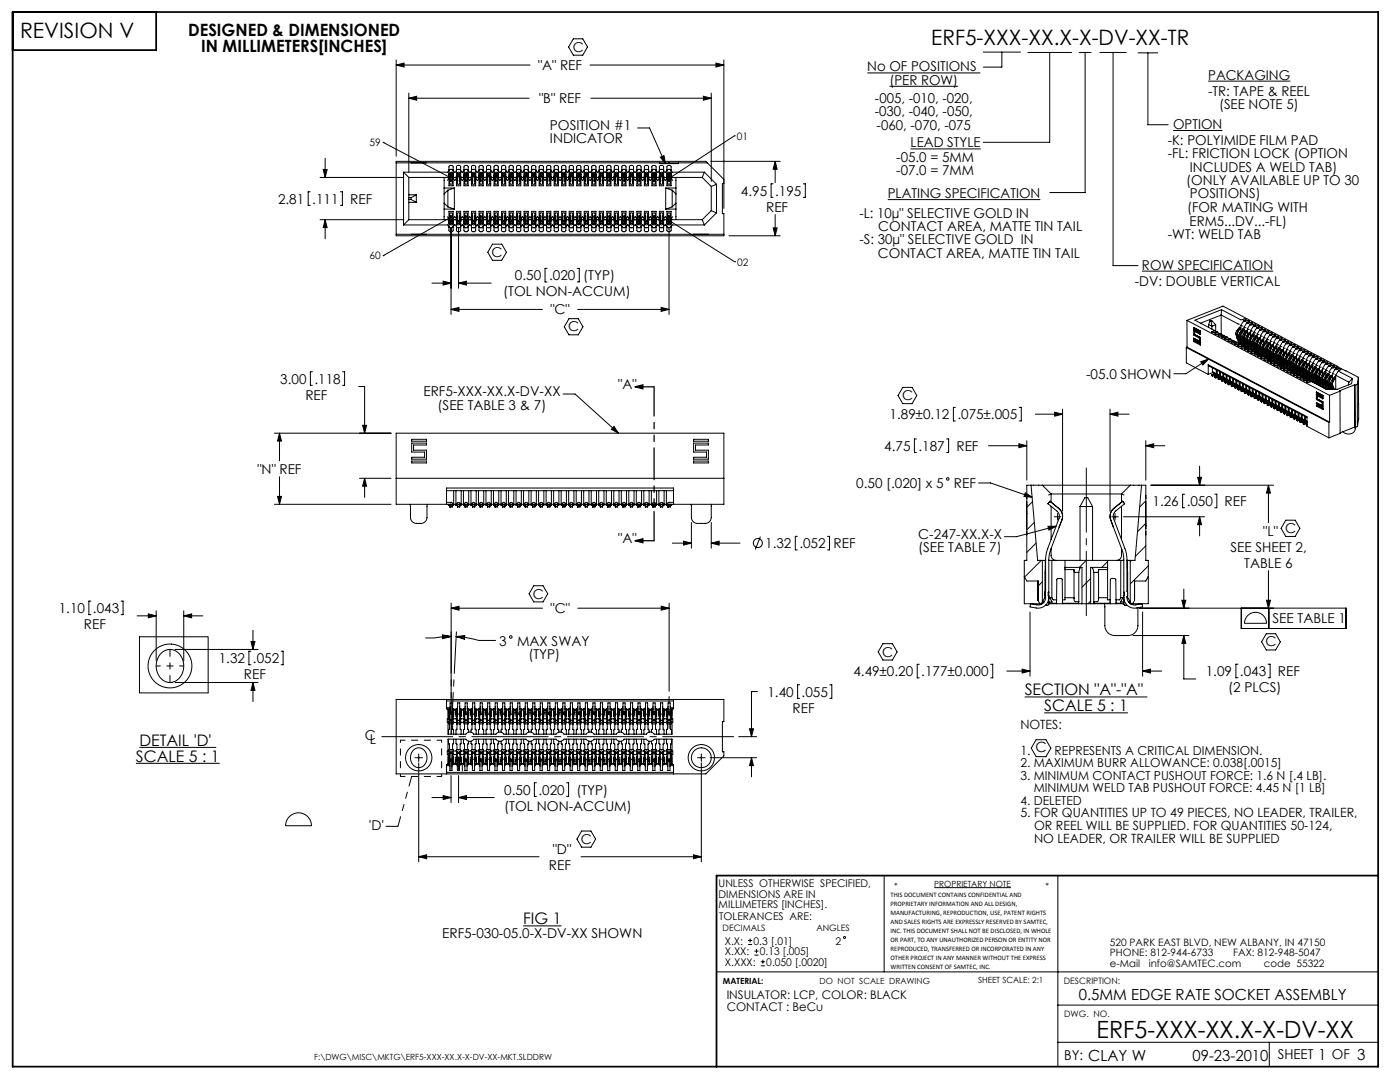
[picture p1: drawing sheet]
<svg xmlns="http://www.w3.org/2000/svg" width="279mm" height="216mm" viewBox="0 0 279 216" stroke-linecap="round" stroke-linejoin="round" font-family="sans-serif">
<defs><g id="words">
<text font-size="4.7" x="218.8" y="207.1">ERF5-XXX-XX.X-X-DV-XX</text>
<g font-size="4.2">
<text x="4" y="7.6">REVISION V</text>
<text x="185.8" y="9">ERF5-XXX-XX.X-X-DV-XX-TR</text>
</g>
<g font-size="3.4">
<text x="37.5" y="7.1">DESIGNED &amp; DIMENSIONED</text>
<text x="40.1" y="10.4">IN MILLIMETERS[INCHES]</text>
</g>
<g font-size="3.2">
<text x="204.5" y="138.7">SECTION &quot;A&quot;-&quot;A&quot;</text>
<text x="208.4" y="141.9">SCALE 5 : 1</text>
<text x="27.8" y="148.8">DETAIL 'D'</text>
<text x="27.1" y="152">SCALE 5 : 1</text>
<text x="104.4" y="184.4">FIG 1</text>
</g>
<g font-size="3">
<text x="215.3" y="199.5">0.5MM EDGE RATE SOCKET ASSEMBLY</text>
<text x="238" y="211.6">09-23-2010</text>
</g>
<g font-size="2.7">
<text x="114.3" y="10.3">C</text>
<text x="107.4" y="14">&quot;A&quot; REF</text>
<text x="173.1" y="14.3">No OF POSITIONS</text>
<text x="177.5" y="16.9">(PER ROW)</text>
<text x="241.1" y="15.9">PACKAGING</text>
<text x="107.6" y="20.6">&quot;B&quot; REF</text>
<text x="174.6" y="23.2">-030, -040, -050,</text>
<text x="174.6" y="20.5">-005, -010, -020,</text>
<text x="241.1" y="19.2">-TR: TAPE &amp; REEL</text>
<text x="243.3" y="21.8">(SEE NOTE 5)</text>
<text x="109.8" y="26">POSITION #1</text>
<text x="109.8" y="28.6">INDICATOR</text>
<text x="175" y="25.9">-060, -070, -075</text>
<text x="181.7" y="29.4">LEAD STYLE</text>
<text x="233.1" y="28.9">-K: POLYIMIDE FILM PAD</text>
<text x="234.1" y="25.7">OPTION</text>
<text x="178.9" y="34.9">-07.0 = 7MM</text>
<text x="178.9" y="32.3">-05.0 = 5MM</text>
<text x="233" y="31.6">-FL: FRICTION LOCK (OPTION</text>
<text x="237.5" y="34.3">INCLUDES A WELD TAB)</text>
<text x="55.5" y="40.6">2.81</text>
<text x="62.3" y="40.6">.111</text>
<text x="69.9" y="40.6">REF</text>
<text x="147.9" y="39">4.95</text>
<text x="154.7" y="39">.195</text>
<text x="177.2" y="39.5">PLATING SPECIFICATION</text>
<text x="236.8" y="36.9">(ONLY AVAILABLE UP TO 30</text>
<text x="237.5" y="39.6">POSITIONS)</text>
<text x="152.9" y="42.2">REF</text>
<text x="171.5" y="43.4">-L: 10µ&quot; SELECTIVE GOLD IN</text>
<text x="175.3" y="46.1">CONTACT AREA, MATTE TIN TAIL</text>
<text x="233.1" y="47.7">-WT: WELD TAB</text>
<text x="236.9" y="42.4">(FOR MATING WITH</text>
<text x="237.4" y="45.1">ERM5...DV...-FL)</text>
<text x="98.1" y="51.3">C</text>
<text x="171.5" y="48.8">-S: 30µ&quot; SELECTIVE GOLD IN</text>
<text x="175.2" y="51.4">CONTACT AREA, MATTE TIN TAIL</text>
<text x="227.9" y="53.8">ROW SPECIFICATION</text>
<text x="100.4" y="59.1">(TOL NON-ACCUM)</text>
<text x="102.8" y="55.9">0.50</text>
<text x="109.6" y="55.9">.020</text>
<text x="116.4" y="55.9">(TYP)</text>
<text x="226.5" y="57">-DV: DOUBLE VERTICAL</text>
<text x="109.8" y="62.7">&quot;C&quot;</text>
<text x="113.4" y="66.1">C</text>
<text x="55.9" y="76.5">3.00</text>
<text x="62.8" y="76.5">.118</text>
<text x="123.4" y="77.7">&quot;A&quot;</text>
<text x="216.7" y="75.6">-05.0 SHOWN</text>
<text x="61" y="79.7">REF</text>
<text x="84.5" y="79">ERF5-XXX-XX.X-DV-XX</text>
<text x="87.3" y="81.7">(SEE TABLE 3 &amp; 7)</text>
<text x="177.5" y="83.6">1.89±0.12</text>
<text x="180" y="79.9">C</text>
<text x="191.1" y="83.6">.075±.005</text>
<text x="176.5" y="89.9">4.75</text>
<text x="183.3" y="89.9">.187</text>
<text x="190.9" y="89.9">REF</text>
<text x="51.4" y="94.5">&quot;N&quot; REF</text>
<text x="170.9" y="97.4">0.50 [.020] x 5</text>
<text x="190.4" y="97.4">REF</text>
<text x="230" y="101">1.26</text>
<text x="236.8" y="101">.050</text>
<text x="244.4" y="101">REF</text>
<text x="183.2" y="107.5">C-247-XX.X-X</text>
<text x="252.1" y="106.9">&quot;L&quot; C</text>
<text x="123.4" y="108.4">&quot;A&quot;</text>
<text x="152.7" y="109.4">1.32</text>
<text x="159.5" y="109.4">.052</text>
<text x="166.4" y="109.4">REF</text>
<text x="183.2" y="110.2">(SEE TABLE 7)</text>
<text x="245.6" y="110.1">SEE SHEET 2,</text>
<text x="248.3" y="113.3">TABLE 6</text>
<text x="106.4" y="119.4">C</text>
<text x="11.7" y="122.3">1.10</text>
<text x="16.7" y="125.5">REF</text>
<text x="18.5" y="122.3">.043</text>
<text x="109.9" y="122.4">&quot;C&quot;</text>
<text x="254" y="124.4">SEE TABLE 1</text>
<text x="99.6" y="128.9">3</text>
<text x="103.2" y="128.9">MAX SWAY</text>
<text x="105.5" y="131.6">(TYP)</text>
<text x="176.1" y="131">C</text>
<text x="252.6" y="129">C</text>
<text x="43.7" y="132.3">1.32</text>
<text x="48.7" y="135.5">REF</text>
<text x="50.5" y="132.3">.052</text>
<text x="170.3" y="134.9">4.49±0.20</text>
<text x="183.9" y="134.9">.177±0.000</text>
<text x="240.6" y="134.9">1.09</text>
<text x="247.5" y="134.9">.043</text>
<text x="255" y="134.9">REF</text>
<text x="153.2" y="139">1.40</text>
<text x="158.2" y="142.2">REF</text>
<text x="160" y="139">.055</text>
<text x="245.1" y="138.1">(2 PLCS)</text>
<text x="72.8" y="147.6">C</text>
<text x="73.8" y="148.4">L</text>
<text x="100.6" y="158.6">0.50</text>
<text x="100.6" y="161.7">(TOL NON-ACCUM)</text>
<text x="107.5" y="158.6">.020</text>
<text x="115" y="158.6">(TYP)</text>
<text x="73.6" y="165.6">'D'</text>
<text x="109.6" y="173.6">REF</text>
<text x="110.3" y="170.4">&quot;D&quot;</text>
<text x="115.9" y="168.4">C</text>
<text x="88.3" y="187.2">ERF5-030-05.0-X-DV-XX SHOWN</text>
<text x="212.4" y="211.5">BY: CLAY W</text>
<text x="255" y="211.4">SHEET 1 OF 3</text>
</g>
<g font-size="2.5">
<text x="203.6" y="145.6">NOTES:</text>
<text x="203.6" y="150.6">1. C REPRESENTS A CRITICAL DIMENSION.</text>
<text x="203.6" y="153.1">2. MAXIMUM BURR ALLOWANCE: 0.038[.0015]</text>
<text x="203.6" y="155.6">3. MINIMUM CONTACT PUSHOUT FORCE: 1.6 N [.4 LB].</text>
<text x="203.6" y="160.5">4. DELETED</text>
<text x="206.3" y="158.1">MINIMUM WELD TAB PUSHOUT FORCE: 4.45 N [1 LB]</text>
<text x="203.6" y="163.1">5. FOR QUANTITIES UP TO 49 PIECES, NO LEADER, TRAILER,</text>
<text x="206.4" y="165.6">OR REEL WILL BE SUPPLIED. FOR QUANTITIES 50-124,</text>
<text x="206.4" y="168.1">NO LEADER, OR TRAILER WILL BE SUPPLIED</text>
</g>
<g font-size="2.4">
<text x="145" y="199.4">INSULATOR: LCP, COLOR: BLACK</text>
<text x="145" y="201.7">CONTACT : BeCu</text>
</g>
<g font-size="2.1">
<text x="143.4" y="177">UNLESS OTHERWISE SPECIFIED,</text>
<text x="143.4" y="179.1">DIMENSIONS ARE IN</text>
<text x="143.4" y="181.2">MILLIMETERS [INCHES].</text>
<text x="143.5" y="183.7">TOLERANCES ARE:</text>
<text x="144.7" y="188.5">X.X:</text>
<text x="144.7" y="190.6">X.XX:</text>
<text x="150.4" y="188.5">0.3 [.01]</text>
<text x="151.7" y="190.6">0.13 [.005]</text>
<text x="166.8" y="188.5">2</text>
<text x="144.7" y="192.7">X.XXX:</text>
<text x="152.9" y="192.7">0.050 [.0020]</text>
</g>
<g font-size="2">
<text x="73.7" y="29.2">59</text>
<text x="147.1" y="27.9">01</text>
<text x="73.8" y="51.6">60</text>
<text x="147.1" y="53.1">02</text>
<text x="221.5" y="188.7">520 PARK EAST BLVD, NEW ALBANY, IN 47150</text>
<text x="221.5" y="190.8">PHONE: 812-944-6733</text>
<text x="246.1" y="190.8">FAX: 812-948-5047</text>
<text x="221.5" y="193">e-Mail</text>
<text x="229.3" y="193">info@SAMTEC.com</text>
<text x="252.2" y="193">code 55322</text>
</g>
<g font-size="1.8">
<text x="144.2" y="185.7">DECIMALS</text>
<text x="162.9" y="185.7">ANGLES</text>
<text x="212.3" y="196.4">DESCRIPTION:</text>
<text x="212.4" y="202.9">DWG. NO.</text>
</g>
<g font-size="1.7">
<text x="178.4" y="177.3">*</text>
<text x="186.5" y="176.9">PROPRIETARY NOTE</text>
<text x="208.7" y="177.3">*</text>
<text x="144.3" y="196.3">MATERIAL:</text>
<text x="163.6" y="196.3">DO NOT SCALE DRAWING</text>
<text x="195.2" y="196.2">SHEET SCALE: 2:1</text>
<text x="62.7" y="211.5">F:\DWG\MISC\MKTG\ERF5-XXX-XX.X-X-DV-XX-MKT.SLDDRW</text>
</g>
<g font-size="1.4">
<text x="177.7" y="178.9">THIS DOCUMENT CONTAINS CONFIDENTIAL AND</text>
<text x="177.7" y="180.7">PROPRIETARY INFORMATION AND ALL DESIGN,</text>
<text x="177.7" y="182.5">MANUFACTURING, REPRODUCTION, USE, PATENT RIGHTS</text>
<text x="177.7" y="184.3">AND SALES RIGHTS ARE EXPRESSLY RESERVED BY SAMTEC,</text>
<text x="177.7" y="186.2">INC. THIS DOCUMENT SHALL NOT BE DISCLOSED, IN WHOLE</text>
<text x="177.7" y="188">OR PART, TO ANY UNAUTHORIZED PERSON OR ENTITY NOR</text>
<text x="177.7" y="189.8">REPRODUCED, TRANSFERRED OR INCORPORATED IN ANY</text>
<text x="177.7" y="191.6">OTHER PROJECT IN ANY MANNER WITHOUT THE EXPRESS</text>
<text x="177.7" y="193.4">WRITTEN CONSENT OF SAMTEC, INC.</text>
</g>
</g></defs>
<g fill="none" stroke="#000" stroke-width=".2">
<path d="M79.1 13l1.5-.4v.8zM79.1 12v19.2M79.1 13h26.7M81.6 19.6l1.6-.4v.8zM81.6 18.6v15.8M81.6 19.6h24M114.4 7.7h1.9l.9 1.7-.9 1.6h-1.9l-.9-1.6zM117.8 13h26.7M117.9 19.6h24M140.4 19.2l1.5 .4-1.5 .4zM141.9 18.6v17.6M142.9 12.6l1.6 .4-1.6 .4z"/>
<path d="M144.5 12v29.6M173.1 14.6h22.5M177.5 17.2h13.7M196.2 10.4h7.5M199.9 10.4v3h-3.7M205.1 10.5h8.8M209.5 10.5v17.9h-13.3M215.4 10.5h2.3M216.6 10.5v27.9h-7.1M219.5 10.5h5.3M222.1 10.5v42.5h5M227.1 10.5h4"/>
<path d="M229.1 10.5v14.4h4M241.1 16.2h16.4M61.9 38.3h-.4v2.7h.4M63.9 35.4h16.7M64.5 33.8h.8l-.4 1.6zM64.9 31.6v3.8M67.9 38.3h.4v2.7h-.4M76.5 28.4h.1M76.5 28.4l13.5 7.1M79.1 32.5h62.1M80.5 34.4v10.5M80.5 34.4l1.1 1"/>
<path d="M81.6 39.8h.4M81.6 35.4v8.4M81.6 39.4h.4M81.6 38.9h1.5M82 39.4v.4M82 39.8l1.1 .6M82 32.5h.1M83.1 38.9l-1.1 .5M83.1 38.9v1.5M85 32.5h.1M88.6 35.4v8.4M88.6 37.5h2.1"/>
<path d="M89.4 38l-.8 .7M89.4 38v3.3M89.6 35.1v-1.9l.3-.2h.3l.2 .3v1.8M89.6 33.9l-.1 .4-.2 .1h-8.8M89.6 34.1l.3-.3h.4l.1 .3M89.6 35.1l-.3 .3h-7.7M89.6 35.1v.4l-.3 .5M89.6 35.1h.1M89.7 35.1l-.1 2h.8l-.1-2M89.7 35.1l.1 .1M89.8 36.2v-1.1l.2-.1 .2 .1 .1 1.1M89.8 34.6l.3-.2 .2 .3"/>
<path d="M89.8 34.6v.1M89.8 34.6v.1h.5M89.8 35.3h.4M89.8 35.9v.1M90.2 35.9l.1 .1M90.2 34.5v.2M90.3 35.1v.1M90.3 35.1h.1M90.4 34.7h.1M90.4 34.7h-.8l.2 .1v1.5a.32 .32 0 0 0 0 .4 .32 .32 0 0 0 .4 0 .32 .32 0 0 0 .1-.4v-1.5l.1-.1M90.4 33.9a.34 .34 0 0 0 .4 .5 .34 .34 0 0 0 .3-.5M90.4 35.1a.33 .33 0 0 0 .4 .3 .33 .33 0 0 0 .3-.3"/>
<path d="M90.4 35.1l.1 .4 .2 .5M90.7 37.5v4.2M90.7 37.5l-1.3 .5M91.1 35.1v-1.9l.3-.2h.3l.2 .3v1.8M91.1 34.1l.3-.3h.4l.1 .3M91.1 35.1v.4l-.3 .5M91.1 35.1h.1M91.2 35.1l-.1 2h.8l-.1-2M91.2 35.1l.1 .1M91.3 36.2v-1.1l.2-.1 .2 .1 .1 1.1M91.3 34.6l.3-.2 .2 .3M91.3 34.6v.1"/>
<path d="M91.3 34.6v.1h.5M91.3 35.3h.4M91.3 35.9v.1M91.7 35.9l.1 .1M91.7 34.5v.2M91.8 35.1v.1M91.8 35.1h.1M91.9 34.7h.1M91.9 34.7h-.8l.2 .1v1.5a.32 .32 0 0 0 0 .4 .32 .32 0 0 0 .4 0 .32 .32 0 0 0 .1-.4v-1.5l.1-.1M91.9 33.9a.34 .34 0 0 0 .4 .5 .34 .34 0 0 0 .3-.5M91.9 35.1a.33 .33 0 0 0 .4 .3 .33 .33 0 0 0 .3-.3M91.9 35.1l.1 .4 .2 .5"/>
<path d="M92.6 35.1v-1.9l.3-.2h.3l.2 .3v1.8M92.6 34.1l.3-.3h.4l.1 .3M92.6 35.1v.4l-.3 .5M92.6 35.1h.1M92.7 35.1l-.1 2h.8l-.1-2M92.7 35.1l.1 .1M92.8 36.2v-1.1l.2-.1 .2 .1 .1 1.1M92.8 34.7v-.2l.2-.1 .2 .1 .1 .2M92.8 34.7h.5M92.8 34.6v.1M92.8 35.3h.4M92.8 35.9v.1"/>
<path d="M93.2 35.9l.1 .1M93.2 34.5v.2M93.3 35.1v.1M93.3 35.1h.1M93.4 34.7h.1M93.4 34.7h-.8l.2 .1v1.5a.32 .32 0 0 0 0 .4 .32 .32 0 0 0 .4 0 .32 .32 0 0 0 .1-.4v-1.5l.1-.1M93.4 33.9a.34 .34 0 0 0 .4 .5 .34 .34 0 0 0 .3-.5M93.4 35.1a.33 .33 0 0 0 .4 .3 .33 .33 0 0 0 .3-.3M93.4 35.1l.1 .4 .2 .5M94.1 34.7h.8l-.1 .1v1.5a.32 .32 0 0 1-.1 .4 .32 .32 0 0 1-.4 0 .32 .32 0 0 1 0-.4v-1.5zM94.1 35.1v-1.9l.3-.2h.3l.2 .3v1.8M94.1 34.1l.3-.3h.4l.1 .3"/>
<path d="M94.1 35.1v.4l-.3 .5M94.1 35.1h.1M94.2 35.1l-.1 2h.8l-.1-2M94.2 35.1l.1 .1M94.3 36.2v-1.1l.2-.1 .2 .1 .1 1.1M94.3 34.6l.3-.2 .2 .3M94.3 34.6v.1M94.3 34.6v.1h.5M94.3 35.3h.4M94.3 35.9v.1M94.7 35.9l.1 .1M94.7 34.5v.2"/>
<path d="M94.8 35.1v.1M94.8 34.7h.1M94.8 35.1h.1M94.9 33.9a.34 .34 0 0 0 .4 .5 .34 .34 0 0 0 .3-.5M94.9 35.1a.33 .33 0 0 0 .4 .3 .33 .33 0 0 0 .3-.3M94.9 35.1l.1 .4 .2 .5M95.6 34.7h.8l-.1 .1v1.5a.32 .32 0 0 1-.1 .4 .32 .32 0 0 1-.4 0 .32 .32 0 0 1 0-.4v-1.5zM95.6 35.1v-1.9l.3-.2h.3l.2 .3v1.8M95.6 34.1l.3-.3h.4l.1 .3M95.6 35.1v.4l-.3 .5M95.6 35.1h.1M95.7 35.1l-.1 2h.8l-.1-2"/>
<path d="M95.7 35.1l.1 .1M95.8 36.2v-1.1l.2-.1 .2 .1 .1 1.1M95.8 34.6l.3-.2 .2 .3M95.8 34.6v.1M95.8 34.6v.1h.5M95.8 35.3h.4M95.8 35.9v.1M96.2 35.9l.1 .1M96.2 34.5v.2M96.3 35.1v.1M96.3 35.1h.1M96.4 34.7h.1"/>
<path d="M96.4 33.9a.34 .34 0 0 0 .4 .5 .34 .34 0 0 0 .3-.5M96.4 35.1a.33 .33 0 0 0 .4 .3 .33 .33 0 0 0 .3-.3M96.4 35.1l.1 .4 .2 .5M97.1 34.7h.8l-.1 .1v1.5a.32 .32 0 0 1-.1 .4 .32 .32 0 0 1-.4 0 .32 .32 0 0 1 0-.4v-1.5zM97.1 35.1v-1.9l.3-.2h.3l.2 .3v1.8M97.1 34.1l.3-.3h.4l.1 .3M97.1 35.1v.4l-.3 .5M97.1 35.1h.1M97.2 35.1l-.1 2h.8l-.1-2M97.2 35.1l.1 .1M97.3 36.2v-1.1l.2-.1 .2 .1 .1 1.1M97.3 34.6l.3-.2 .2 .3"/>
<path d="M97.3 34.6v.1M97.3 34.6v.1h.5M97.3 35.3h.4M97.3 35.9v.1M97.7 35.9l.1 .1M97.7 34.5v.2M97.8 35.1v.1M97.8 35.1h.1M97.9 34.7h.1M97.9 33.9a.34 .34 0 0 0 .4 .5 .34 .34 0 0 0 .3-.5M97.9 35.1a.33 .33 0 0 0 .4 .3 .33 .33 0 0 0 .3-.3M97.9 35.1l.1 .4 .2 .5"/>
<path d="M98.6 34.7h.8l-.1 .1v1.5a.32 .32 0 0 1-.1 .4 .32 .32 0 0 1-.4 0 .32 .32 0 0 1 0-.4v-1.5zM98.6 35.1v-1.9l.3-.2h.3l.2 .3v1.8M98.6 34.1l.3-.3h.4l.1 .3M98.6 35.1v.4l-.3 .5M98.6 35.1h.1M98.7 35.1l-.1 2h.8l-.1-2M98.7 35.1l.1 .1M98.8 36.2v-1.1l.2-.1 .2 .1 .1 1.1M98.8 34.6l.3-.2 .2 .3M98.8 34.6v.1M98.8 34.6v.1h.5M98.8 35.3h.4"/>
<path d="M98.8 35.9v.1M99.2 35.9l.1 .1M99.2 34.5v.2M99.3 35.1v.1M99.3 35.1h.1M99.4 34.7h.1M99.4 33.9a.34 .34 0 0 0 .4 .5 .34 .34 0 0 0 .3-.5M99.4 35.1a.33 .33 0 0 0 .4 .3 .33 .33 0 0 0 .3-.3M99.4 35.1l.1 .4 .2 .5M100.1 34.7h.8l-.1 .1v1.5a.32 .32 0 0 1-.1 .4 .32 .32 0 0 1-.4 0 .32 .32 0 0 1 0-.4v-1.5zM100.1 35.1v-1.9l.3-.2h.3l.2 .3v1.8M100.1 34.1l.3-.3h.4l.1 .3"/>
<path d="M100.1 35.1v.4l-.3 .5M100.1 35.1h.1M100.2 35.1l-.1 2h.8l-.1-2M100.2 35.1l.1 .1M100.3 36.2v-1.1l.2-.1 .2 .1 .1 1.1M100.3 34.6l.3-.2 .2 .3M100.3 34.6v.1M100.3 34.6v.1h.5M100.3 35.3h.4M100.3 35.9v.1M100.7 35.9l.1 .1M100.7 34.5v.2"/>
<path d="M100.8 35.1v.1M100.8 35.1h.1M100.9 34.7h.1M100.9 33.9a.34 .34 0 0 0 .4 .5 .34 .34 0 0 0 .3-.5M100.9 35.1a.33 .33 0 0 0 .4 .3 .33 .33 0 0 0 .3-.3M100.9 35.1l.1 .4 .2 .5M101.6 34.7h.8l-.1 .1v1.5a.32 .32 0 0 1-.1 .4 .32 .32 0 0 1-.4 0 .32 .32 0 0 1 0-.4v-1.5zM101.6 35.1l.2 .1M101.6 35.1v-1.9l.3-.2h.3l.2 .3v1.8M101.6 34.1l.3-.3h.4l.1 .3M101.6 35.1v.4l-.3 .5M101.7 35.1l-.1 2h.8l-.1-2"/>
<path d="M101.8 36.2v-1.1l.2-.1 .2 .1 .1 1.1M101.8 34.6l.3-.2 .2 .3M101.8 34.6v.1M101.8 35.3h.4M101.8 35.9v.1M102.2 35.9l.1 .1M102.2 34.5l.1 .2h-.5v-.1M102.3 35.1v.1M102.3 35.1h.1M102.4 34.7h.1M102.4 33.9a.34 .34 0 0 0 .4 .5 .34 .34 0 0 0 .3-.5M102.4 35.1a.33 .33 0 0 0 .4 .3 .33 .33 0 0 0 .3-.3"/>
<path d="M102.4 35.1l.1 .4 .2 .5M103.1 34.7h.8l-.1 .1v1.5a.32 .32 0 0 1-.1 .4 .32 .32 0 0 1-.4 0 .32 .32 0 0 1 0-.4v-1.5zM103.1 35.1l.2 .1M103.1 35.1v-1.9l.3-.2h.3l.2 .3v1.8M103.1 34.1l.3-.3h.4l.1 .3M103.1 35.1v.4l-.3 .5M103.2 35.1l-.1 2h.8l-.1-2M103.3 36.2v-1.1l.2-.1 .2 .1 .1 1.1M103.3 34.6l.3-.2 .2 .3M103.3 34.6v.1M103.3 34.6v.1h.5M103.3 35.3h.4"/>
<path d="M103.3 35.9v.1M103.7 35.9l.1 .1M103.7 34.5v.2M103.8 35.1v.1M103.8 35.1h.1M103.9 34.7h.1M103.9 33.9a.34 .34 0 0 0 .4 .5 .34 .34 0 0 0 .3-.5M103.9 35.1a.33 .33 0 0 0 .4 .3 .33 .33 0 0 0 .3-.3M103.9 35.1l.1 .4 .2 .5M104.6 34.7h.8l-.1 .1v1.5a.32 .32 0 0 1-.1 .4 .32 .32 0 0 1-.4 0 .32 .32 0 0 1 0-.4v-1.5zM104.6 35.1v-1.9l.3-.2h.3l.2 .3v1.8M104.6 34.1l.3-.3h.4l.1 .3"/>
<path d="M104.6 35.1v.4l-.3 .5M104.6 35.1h.1M104.7 35.1l-.1 2h.8l-.1-2M104.7 35.1l.1 .1M104.8 36.2v-1.1l.2-.1 .2 .1 .1 1.1M104.8 34.6l.3-.2 .2 .3M104.8 34.6v.1M104.8 34.6v.1h.5M104.8 35.3h.4M104.8 35.9v.1M105.2 35.9l.1 .1M105.2 34.5v.2"/>
<path d="M105.3 35.1v.1M105.3 35.1h.1M105.4 34.7h.1M105.4 33.9a.34 .34 0 0 0 .4 .5 .34 .34 0 0 0 .3-.5M105.4 35.1a.33 .33 0 0 0 .4 .3 .33 .33 0 0 0 .3-.3M105.4 35.1l.1 .4 .2 .5M106.1 34.7h.8l-.1 .1v1.5a.32 .32 0 0 1-.1 .4 .32 .32 0 0 1-.4 0 .32 .32 0 0 1 0-.4v-1.5zM106.1 35.1v-1.9l.3-.2h.3l.2 .3v1.8M106.1 34.1l.3-.3h.4l.1 .3M106.1 35.1v.4l-.3 .5M106.1 35.1h.1M106.2 35.1l-.1 2h.8l-.1-2"/>
<path d="M106.2 35.1l.1 .1M106.3 36.2v-1.1l.2-.1 .2 .1 .1 1.1M106.3 34.6l.3-.2 .2 .3M106.3 34.6v.1M106.3 34.6v.1h.5M106.3 35.3h.4M106.3 35.9v.1M106.7 35.9l.1 .1M106.7 34.5v.2M106.8 35.1v.1M106.8 35.1h.1M106.9 34.7h.1"/>
<path d="M106.9 33.9a.34 .34 0 0 0 .4 .5 .34 .34 0 0 0 .3-.5M106.9 35.1a.33 .33 0 0 0 .4 .3 .33 .33 0 0 0 .3-.3M106.9 35.1l.1 .4 .2 .5M107.6 34.7h.8l-.1 .1v1.5a.32 .32 0 0 1-.1 .4 .32 .32 0 0 1-.4 0 .32 .32 0 0 1 0-.4v-1.5zM107.6 35.1v-1.9l.3-.2h.3l.2 .3v1.8M107.6 34.1l.3-.3h.4l.1 .3M107.6 35.1v.4l-.3 .5M107.6 35.1h.1M107.7 35.1l-.1 2h.8l-.1-2M107.7 35.1l.1 .1M107.8 36.2v-1.1l.2-.1 .2 .1 .1 1.1M107.8 34.6l.3-.2 .2 .3"/>
<path d="M107.8 34.6v.1M107.8 34.6v.1h.5M107.8 35.3h.4M107.8 35.9v.1M108.2 35.9l.1 .1M108.2 34.5v.2M108.3 35.1v.1M108.3 35.1h.1M108.4 34.7h.1M108.4 33.9a.34 .34 0 0 0 .4 .5 .34 .34 0 0 0 .3-.5M108.4 35.1a.33 .33 0 0 0 .4 .3 .33 .33 0 0 0 .3-.3M108.4 35.1l.1 .4 .2 .5"/>
<path d="M109.1 34.7h.8l-.1 .1v1.5a.32 .32 0 0 1-.1 .4 .32 .32 0 0 1-.4 0 .32 .32 0 0 1 0-.4v-1.5zM109.1 35.1v-1.9l.3-.2h.3l.2 .3v1.8M109.1 34.1l.3-.3h.4l.1 .3M109.1 35.1v.4l-.3 .5M109.1 35.1h.1M109.2 35.1l-.1 2h.8l-.1-2M109.2 35.1l.1 .1M109.3 36.2v-1.1l.2-.1 .2 .1 .1 1.1M109.3 34.6l.3-.2 .2 .3M109.3 34.6v.1M109.3 34.6v.1h.5M109.3 35.3h.4"/>
<path d="M109.3 35.9v.1M109.7 35.9l.1 .1M109.7 34.5v.2M109.8 35.1v.1M109.8 35.1h.1M109.9 34.7h.1M109.9 33.9a.34 .34 0 0 0 .4 .5 .34 .34 0 0 0 .3-.5M109.9 35.1a.33 .33 0 0 0 .4 .3 .33 .33 0 0 0 .3-.3M109.9 35.1l.1 .4 .2 .5M110.6 34.7h.8l-.1 .1v1.5a.32 .32 0 0 1-.1 .4 .32 .32 0 0 1-.4 0 .32 .32 0 0 1 0-.4v-1.5zM110.6 35.1v-1.9l.3-.2h.3l.2 .3v1.8M110.6 34.1l.3-.3h.4l.1 .3"/>
<path d="M110.6 35.1v.4l-.3 .5M110.6 35.1h.1M110.7 35.1l-.1 2h.8l-.1-2M110.7 35.1l.1 .1M110.8 36.2v-1.1l.2-.1 .2 .1 .1 1.1M110.8 34.6l.3-.2 .2 .3M110.8 34.6v.1M110.8 34.6v.1h.5M110.8 35.3h.4M110.8 35.9v.1M111.2 35.9l.1 .1M111.2 34.5v.2"/>
<path d="M111.3 35.1v.1M111.3 35.1h.1M111.4 34.7h.1M111.4 33.9a.34 .34 0 0 0 .4 .5 .34 .34 0 0 0 .3-.5M111.4 35.1a.33 .33 0 0 0 .4 .3 .33 .33 0 0 0 .3-.3M111.4 35.1l.1 .4 .2 .5M112.1 35.1v-1.9l.3-.2h.3l.2 .3v1.8M112.1 34.1l.3-.3h.4l.1 .3M112.1 35.1v.4l-.3 .5M112.1 35.1h.1M112.2 35.1l-.1 2h.8l-.1-2M112.2 35.1l.1 .1"/>
<path d="M112.3 36.2v-1.1l.2-.1 .2 .1 .1 1.1M112.3 34.6l.3-.2 .2 .3M112.3 34.6v.1M112.3 34.6v.1h.5M112.3 35.3h.4M112.3 35.9v.1M112.7 35.9l.1 .1M112.7 34.5v.2M112.8 35.1v.1M112.8 35.1h.1M112.9 34.7h.1M112.9 34.7h-.8l.2 .1v1.5a.32 .32 0 0 0 0 .4 .32 .32 0 0 0 .4 0 .32 .32 0 0 0 .1-.4v-1.5l.1-.1"/>
<path d="M112.9 33.9a.34 .34 0 0 0 .4 .5 .34 .34 0 0 0 .3-.5M112.9 35.1a.33 .33 0 0 0 .4 .3 .33 .33 0 0 0 .3-.3M112.9 35.1l.1 .4 .2 .5M113.6 35.1v-1.9l.3-.2h.3l.2 .3v1.8M113.6 34.1l.3-.3h.4l.1 .3M113.6 35.1v.4l-.3 .5M113.6 35.1h.1M113.7 35.1l-.1 2h.8l-.1-2M113.7 35.1l.1 .1M113.8 36.2v-1.1l.2-.1 .2 .1 .1 1.1M113.8 34.6l.3-.2 .2 .3M113.8 34.6v.1"/>
<path d="M113.8 34.6v.1h.5M113.8 35.3h.4M113.8 35.9v.1M114.2 35.9l.1 .1M114.2 34.5v.2M114.3 35.1v.1M114.3 35.1h.1M114.4 34.7h.1M114.4 34.7h-.8l.2 .1v1.5a.32 .32 0 0 0 0 .4 .32 .32 0 0 0 .4 0 .32 .32 0 0 0 .1-.4v-1.5l.1-.1M114.4 33.9a.34 .34 0 0 0 .4 .5 .34 .34 0 0 0 .3-.5M114.4 35.1a.33 .33 0 0 0 .4 .3 .33 .33 0 0 0 .3-.3M114.4 35.1l.1 .4 .2 .5"/>
<path d="M115.1 35.1v-1.9l.3-.2h.3l.2 .3v1.8M115.1 34.1l.3-.3h.4l.1 .3M115.1 35.1v.4l-.3 .5M115.1 35.1h.1M115.2 35.1l-.1 2h.8l-.1-2M115.2 35.1l.1 .1M115.3 36.2v-1.1l.2-.1 .2 .1 .1 1.1M115.3 34.6l.3-.2 .2 .3M115.3 34.6v.1M115.3 34.6v.1h.5M115.3 35.3h.4M115.3 35.9v.1"/>
<path d="M115.7 35.9l.1 .1M115.7 34.5v.2M115.8 35.1v.1M115.8 35.1h.1M115.9 34.7h.1M115.9 34.7h-.8l.2 .1v1.5a.32 .32 0 0 0 0 .4 .32 .32 0 0 0 .4 0 .32 .32 0 0 0 .1-.4v-1.5l.1-.1M115.9 33.9a.34 .34 0 0 0 .4 .5 .34 .34 0 0 0 .3-.5M115.9 35.1a.33 .33 0 0 0 .4 .3 .33 .33 0 0 0 .3-.3M115.9 35.1l.1 .4 .2 .5M116.6 35.1v-1.9l.3-.2h.3l.2 .3v1.8M116.6 34.1l.3-.3h.4l.1 .3M116.6 35.1v.4l-.3 .5"/>
<path d="M116.6 35.1h.1M116.7 35.1l-.1 2h.8l-.1-2M116.7 35.1l.1 .1M116.8 36.2v-1.1l.2-.1 .2 .1 .1 1.1M116.8 34.6l.3-.2 .2 .3M116.8 34.6v.1M116.8 34.6v.1h.5M116.8 35.3h.4M116.8 35.9v.1M117.2 35.9l.1 .1M117.2 34.5v.2M117.3 35.1v.1"/>
<path d="M117.3 35.1h.1M117.4 34.7h.1M117.4 34.7h-.8l.2 .1v1.5a.32 .32 0 0 0 0 .4 .32 .32 0 0 0 .4 0 .32 .32 0 0 0 .1-.4v-1.5l.1-.1M117.4 33.9a.34 .34 0 0 0 .4 .5 .34 .34 0 0 0 .3-.5M117.4 35.1a.33 .33 0 0 0 .4 .3 .33 .33 0 0 0 .3-.3M117.4 35.1l.1 .4 .2 .5M118.1 34.7h.8l-.1 .1v1.5a.32 .32 0 0 1-.1 .4 .32 .32 0 0 1-.4 0 .32 .32 0 0 1 0-.4v-1.5zM118.1 35.1v-1.9l.3-.2h.3l.2 .3v1.8M118.1 34.1l.3-.3h.4l.1 .3M118.1 35.1v.4l-.3 .5M118.1 35.1h.1M118.2 35.1l-.1 2h.8l-.1-2"/>
<path d="M118.2 35.1l.1 .1M118.3 36.2v-1.1l.2-.1 .2 .1 .1 1.1M118.3 34.6l.3-.2 .2 .3M118.3 34.6v.1M118.3 34.6v.1h.5M118.3 35.3h.4M118.3 35.9v.1M118.7 35.9l.1 .1M118.7 34.5v.2M118.8 35.1v.1M118.8 35.1h.1M118.9 34.7h.1"/>
<path d="M118.9 33.9a.34 .34 0 0 0 .4 .5 .34 .34 0 0 0 .3-.5M118.9 35.1a.33 .33 0 0 0 .4 .3 .33 .33 0 0 0 .3-.3M118.9 35.1l.1 .4 .2 .5M119.6 34.7h.8l-.1 .1v1.5a.32 .32 0 0 1-.1 .4 .32 .32 0 0 1-.4 0 .32 .32 0 0 1 0-.4v-1.5zM119.6 35.1v-1.9l.3-.2h.3l.2 .3v1.8M119.6 34.1l.3-.3h.4l.1 .3M119.6 35.1v.4l-.3 .5M119.6 35.1h.1M119.7 35.1l-.1 2h.8l-.1-2M119.7 35.1l.1 .1M119.8 36.2v-1.1l.2-.1 .2 .1 .1 1.1M119.8 34.6l.3-.2 .2 .3"/>
<path d="M119.8 34.6v.1M119.8 34.6v.1h.5M119.8 35.3h.4M119.8 35.9v.1M120.2 35.9l.1 .1M120.2 34.5v.2M120.3 35.1v.1M120.3 35.1h.1M120.4 34.7h.1M120.4 33.9a.34 .34 0 0 0 .4 .5 .34 .34 0 0 0 .3-.5M120.4 35.1a.33 .33 0 0 0 .4 .3 .33 .33 0 0 0 .3-.3M120.4 35.1l.1 .4 .2 .5"/>
<path d="M121.1 34.7h.8l-.1 .1v1.5a.32 .32 0 0 1-.1 .4 .32 .32 0 0 1-.4 0 .32 .32 0 0 1 0-.4v-1.5zM121.1 35.1v-1.9l.3-.2h.3l.2 .3v1.8M121.1 34.1l.3-.3h.4l.1 .3M121.1 35.1v.4l-.3 .5M121.1 35.1h.1M121.2 35.1l-.1 2h.8l-.1-2M121.2 35.1l.1 .1M121.3 36.2v-1.1l.2-.1 .2 .1 .1 1.1M121.3 34.6l.3-.2 .2 .3M121.3 34.6v.1M121.3 34.6v.1h.5M121.3 35.3h.4"/>
<path d="M121.3 35.9v.1M121.7 35.9l.1 .1M121.7 34.5v.2M121.8 35.1v.1M121.8 35.1h.1M121.9 34.7h.1M121.9 33.9a.34 .34 0 0 0 .4 .5 .34 .34 0 0 0 .3-.5M121.9 35.1a.33 .33 0 0 0 .4 .3 .33 .33 0 0 0 .3-.3M121.9 35.1l.1 .4 .2 .5M122.6 34.7h.8l-.1 .1v1.5a.32 .32 0 0 1-.1 .4 .32 .32 0 0 1-.4 0 .32 .32 0 0 1 0-.4v-1.5zM122.6 35.1v-1.9l.3-.2h.3l.2 .3v1.8M122.6 34.1l.3-.3h.4l.1 .3"/>
<path d="M122.6 35.1v.4l-.3 .5M122.6 35.1h.1M122.7 35.1l-.1 2h.8l-.1-2M122.7 35.1l.1 .1M122.8 36.2v-1.1l.2-.1 .2 .1 .1 1.1M122.8 34.6l.3-.2 .2 .3M122.8 34.6v.1M122.8 34.6v.1h.5M122.8 35.3h.4M122.8 35.9v.1M123.2 35.9l.1 .1M123.2 34.5v.2"/>
<path d="M123.3 35.1v.1M123.3 35.1h.1M123.4 34.7h.1M123.4 33.9a.34 .34 0 0 0 .4 .5 .34 .34 0 0 0 .3-.5M123.4 35.1a.33 .33 0 0 0 .4 .3 .33 .33 0 0 0 .3-.3M123.4 35.1l.1 .4 .2 .5M124.1 34.7h.8l-.1 .1v1.5a.32 .32 0 0 1-.1 .4 .32 .32 0 0 1-.4 0 .32 .32 0 0 1 0-.4v-1.5zM124.1 35.1l.2 .1M124.1 35.1v-1.9l.3-.2h.3l.2 .3v1.8M124.1 34.1l.3-.3h.4l.1 .3M124.1 35.1v.4l-.3 .5M124.2 35.1l-.1 2h.8l-.1-2"/>
<path d="M124.3 36.2v-1.1l.2-.1 .2 .1 .1 1.1M124.3 34.6l.3-.2 .2 .3M124.3 34.6v.1M124.3 35.3h.4M124.3 35.9v.1M124.7 35.9l.1 .1M124.7 34.5l.1 .2h-.5v-.1M124.8 35.1v.1M124.8 35.1h.1M124.9 34.7h.1M124.9 33.9a.34 .34 0 0 0 .4 .5 .34 .34 0 0 0 .3-.5M124.9 35.1a.33 .33 0 0 0 .4 .3 .33 .33 0 0 0 .3-.3"/>
<path d="M124.9 35.1l.1 .4 .2 .5M125.6 34.7h.8l-.1 .1v1.5a.32 .32 0 0 1-.1 .4 .32 .32 0 0 1-.4 0 .32 .32 0 0 1 0-.4v-1.5zM125.6 35.1l.2 .1M125.6 35.1v-1.9l.3-.2h.3l.2 .3v1.8M125.6 34.1l.3-.3h.4l.1 .3M125.6 35.1v.4l-.3 .5M125.7 35.1l-.1 2h.8l-.1-2M125.8 36.2v-1.1l.2-.1 .2 .1 .1 1.1M125.8 34.6l.3-.2 .2 .3M125.8 34.6v.1M125.8 34.6v.1h.5M125.8 35.3h.4"/>
<path d="M125.8 35.9v.1M126.2 35.9l.1 .1M126.2 34.5v.2M126.3 35.1v.1M126.3 35.1h.1M126.4 34.7h.1M126.4 33.9a.34 .34 0 0 0 .4 .5 .34 .34 0 0 0 .3-.5M126.4 35.1a.33 .33 0 0 0 .4 .3 .33 .33 0 0 0 .3-.3M126.4 35.1l.1 .4 .2 .5M127.1 34.7h.8l-.1 .1v1.5a.32 .32 0 0 1-.1 .4 .32 .32 0 0 1-.4 0 .32 .32 0 0 1 0-.4v-1.5zM127.1 35.1l.2 .1M127.1 35.1v-1.9l.3-.2h.3l.2 .3v1.8"/>
<path d="M127.1 34.1l.3-.3h.4l.1 .3M127.1 35.1v.4l-.3 .5M127.2 35.1l-.1 2h.8l-.1-2M127.2 25.5h2.4l3.2 7.1M127.3 36.2v-1.1l.2-.1 .2 .1 .1 1.1M127.3 34.6l.3-.2 .2 .3M127.3 34.6v.1M127.3 34.6v.1h.5M127.3 35.3h.4M127.3 35.9v.1M127.7 35.9l.1 .1M127.7 34.5v.2"/>
<path d="M127.8 35.1v.1M127.8 35.1h.1M127.9 34.7h.1M127.9 33.9a.34 .34 0 0 0 .4 .5 .34 .34 0 0 0 .3-.5M127.9 35.1a.33 .33 0 0 0 .4 .3 .33 .33 0 0 0 .3-.3M127.9 35.1l.1 .4 .2 .5M128.6 34.7h.8l-.1 .1v1.5a.32 .32 0 0 1-.1 .4 .32 .32 0 0 1-.4 0 .32 .32 0 0 1 0-.4v-1.5zM128.6 35.1v-1.9l.3-.2h.3l.2 .3v1.8M128.6 34.1l.3-.3h.4l.1 .3M128.6 35.1v.4l-.3 .5M128.6 35.1h.1M128.7 35.1l-.1 2h.8l-.1-2"/>
<path d="M128.7 35.1l.1 .1M128.8 36.2v-1.1l.2-.1 .2 .1 .1 1.1M128.8 34.6l.3-.2 .2 .3M128.8 34.6v.1M128.8 34.6v.1h.5M128.8 35.3h.4M128.8 35.9v.1M129.2 35.9l.1 .1M129.2 34.5v.2M129.3 35.1v.1M129.3 35.1h.1M129.4 34.7h.1"/>
<path d="M129.4 33.9a.34 .34 0 0 0 .4 .5 .34 .34 0 0 0 .3-.5M129.4 35.1a.33 .33 0 0 0 .4 .3 .33 .33 0 0 0 .3-.3M129.4 35.1l.1 .4 .2 .5M130.1 34.7h.8l-.1 .1v1.5a.32 .32 0 0 1-.1 .4 .32 .32 0 0 1-.4 0 .32 .32 0 0 1 0-.4v-1.5zM130.1 35.1v-1.9l.3-.2h.3l.2 .3v1.8M130.1 34.1l.3-.3h.4l.1 .3M130.1 35.1v.4l-.3 .5M130.1 35.1h.1M130.2 35.1l-.1 2h.8l-.1-2M130.2 35.1l.1 .1M130.3 36.2v-1.1l.2-.1 .2 .1 .1 1.1M130.3 34.6l.3-.2 .2 .3"/>
<path d="M130.3 34.6v.1M130.3 34.6v.1h.5M130.3 35.3h.4M130.3 35.9v.1M130.7 35.9l.1 .1M130.7 34.5v.2M130.8 35.1v.1M130.8 35.1h.1M130.9 34.7h.1M130.9 33.9a.34 .34 0 0 0 .4 .5 .34 .34 0 0 0 .3-.5M130.9 35.1a.33 .33 0 0 0 .4 .3 .33 .33 0 0 0 .3-.3M130.9 35.1l.1 .4 .2 .5"/>
<path d="M131.6 34.7h.8l-.1 .1v1.5a.32 .32 0 0 1-.1 .4 .32 .32 0 0 1-.4 0 .32 .32 0 0 1 0-.4v-1.5zM131.6 35.1v-1.9l.3-.2h.3l.2 .3v1.8M131.6 34.1l.3-.3h.4l.1 .3M131.6 35.1v.4l-.3 .5M131.6 35.1h.1M131.6 32.5v.1h3.8v-.1M131.7 35.1l-.1 2h.8l-.1-2M131.7 35.1l.1 .1M131.8 36.2v-1.1l.2-.1 .2 .1 .1 1.1M131.8 34.6l.3-.2 .2 .3M131.8 34.6v.1M131.8 34.6v.1h.5"/>
<path d="M131.8 31.4l.7-.4 .3 1.6zM131.8 35.3h.4M131.8 35.9v.1M132.2 35.9l.1 .1M132.2 34.5v.2M132.3 35.1v.1M132.3 35.1h.1M132.4 34.7h.1M132.4 33.9a.34 .34 0 0 0 .4 .5 .34 .34 0 0 0 .3-.5M132.4 35.1a.33 .33 0 0 0 .4 .3 .33 .33 0 0 0 .3-.3M132.4 35.1l.1 .4 .2 .5M132.9 37.5h2"/>
<path d="M132.9 37.5v4.2M132.9 37.5l1.2 .5M133.1 34.7h.8l-.1 .1v1.5a.32 .32 0 0 1-.1 .4 .32 .32 0 0 1-.4 0 .32 .32 0 0 1 0-.4v-1.5zM133.1 35.1v-1.9l.3-.2h.3l.2 .3v1.8M133.1 34.1l.3-.3h.4l.1 .3M133.1 35.1v.4l-.3 .5M133.1 35.1h.1M133.2 35.1l-.1 2h.8l-.1-2M133.2 35.1l.1 .1M133.3 36.2v-1.1l.2-.1 .2 .1 .1 1.1M133.3 34.6l.3-.2 .2 .3M133.3 34.6v.1"/>
<path d="M133.3 34.6v.1h.5M133.3 35.3h.4M133.3 35.9v.1M133.5 32.5v.1M133.7 35.9l.1 .1M133.7 34.5v.2M133.8 35.1v.1M133.8 35.1h.1M133.9 34.7h.1M133.9 33.9l.1 .3 .2 .2h6.4M133.9 35.1l.3 .3h5.9M133.9 35.1l.1 .4 .2 .5"/>
<path d="M134.1 38l.8 .7M134.1 38v3.3M134.9 35.4v8.4M140.1 35.4l1.8 1.8M140.6 34.4l2.4 2.4M140.6 34.4l-.5 1M141.9 32.2h13.8M141.9 37.2v4.8M143 36.8v5.7M143 36.8l-1.1 .4M144.5 35.8l-3.6-3.6h-61.8v14.8h65.4v-4.4h-.3v-6h.3M146.6 27.1h.1"/>
<path d="M146.6 27.1l-13.1 8.5M154.3 36.7h-.4v2.7h.4M154.7 32.2l.4 1.6h-.8zM154.7 32.2v4.2M160.3 36.7h.4v2.7h-.4M177.2 39.8h30.4M181.7 29.7h14M234.1 26h9.9M63.9 43.8h16.7M64.9 43.8l.4 1.6h-.8zM64.9 43.8v3.8M76.5 51h.1"/>
<path d="M79.1 46.7h65.4M80.5 44.9h8.8l.2 .1 .1 .3M81.6 43.8h7.7l.3 .3M81.6 43.8l-1.1 1.1M81.6 40.4h1.5M82.2 46.7h.1M85.1 46.7h.1M86.2 56.5h3.8M88.4 56.1l1.6 .4-1.6 .4zM88.6 41.7h2.1M88.6 40.5l.8 .8M89.3 43.2l.3 .5v.4"/>
<path d="M89.4 41.3l1.3 .4M89.6 44.1v1.9l.3 .2h.3l.2-.2v-1.9M89.6 45.1l.3 .3h.4l.1-.3M89.6 44.5h.1M89.6 44.1h.1M89.6 44.5h.8M89.7 44.1h.1M89.7 44.1l-.1-1.9h.8l-.1 1.9M89.7 44.5l.1-1.5a.32 .32 0 0 1 0-.5 .32 .32 0 0 1 .4 0 .32 .32 0 0 1 .1 .5v1.5M89.7 44.5h.6M89.8 43v1.2h.2h.2l.1-1.2M89.8 43.2v.1"/>
<path d="M89.8 44.1h-.1M89.8 44.5l.2 .4 .3-.3M89.8 44.6v.2M89.8 43.9h.4M90 43.3l-13.5 7.7M90 45.5v17.3M90.3 44.6v.1zM90.3 43.2l-.1 .1M90.3 44.1h.1M90.3 44.5h.1M90.4 45.3a.34 .34 0 0 1 .4-.4 .34 .34 0 0 1 .3 .4M90.4 44.1a.33 .33 0 0 1 .4-.3 .33 .33 0 0 1 .3 .3"/>
<path d="M90.7 43.2l-.2 .5-.1 .4M90.8 43.2l.3 .5v.4M91.1 44.1v1.9l.3 .2h.3l.2-.2v-1.9M91.1 45.1l.3 .3h.4l.1-.3M91.1 44.5h.1M91.1 44.1h.1M91.1 44.5h.8M91.2 44.1h.1M91.2 44.1l-.1-1.9h.8l-.1 1.9M91.2 44.5l.1-1.5a.32 .32 0 0 1 0-.5 .32 .32 0 0 1 .4 0 .32 .32 0 0 1 .1 .5v1.5M91.2 44.5h.6M91.3 43v1.2h.2h.2l.1-1.2"/>
<path d="M91.3 43.2v.1M91.3 44.1h-.1M91.3 44.5l.2 .4 .3-.3M91.3 44.6v.2M91.3 43.9h.4M91.5 45.5v12M91.5 56.5h6.5M91.5 56.5l1.6-.4v.8zM91.8 44.6v.1zM91.8 43.2l-.1 .1M91.8 44.1h.1M91.8 44.5h.1"/>
<path d="M91.9 45.3a.34 .34 0 0 1 .4-.4 .34 .34 0 0 1 .3 .4M91.9 44.1a.33 .33 0 0 1 .4-.3 .33 .33 0 0 1 .3 .3M92.2 43.2l-.2 .5-.1 .4M92.3 43.2l.3 .5v.4M92.6 44.1v1.9l.3 .2h.3l.2-.2v-1.9M92.6 45.1l.3 .3h.4l.1-.3M92.6 44.5h.1M92.6 44.1h.1M92.6 44.5h.8M92.7 44.1h.1M92.7 44.1l-.1-1.9h.8l-.1 1.9M92.7 44.5l.1-1.5a.32 .32 0 0 1 0-.5 .32 .32 0 0 1 .4 0 .32 .32 0 0 1 .1 .5v1.5"/>
<path d="M92.7 44.5h.6M92.8 43v1.2h.2h.2l.1-1.2M92.8 43.2v.1M92.8 44.1h-.1M92.8 44.5l.2 .4 .3-.3M92.8 44.6v.2M92.8 43.9h.4M93.3 44.6v.1zM93.3 43.2l-.1 .1M93.3 44.1h.1M93.3 44.5h.1M93.4 45.3a.34 .34 0 0 1 .4-.4 .34 .34 0 0 1 .3 .4"/>
<path d="M93.4 44.1a.33 .33 0 0 1 .4-.3 .33 .33 0 0 1 .3 .3M93.7 43.2l-.2 .5-.1 .4M93.8 43.2l.3 .5v.4M94.1 44.1v1.9l.3 .2h.3l.2-.2v-1.9M94.1 45.1l.3 .3h.4l.1-.3M94.1 44.5h.1M94.1 44.1h.1M94.1 44.5h.8M94.2 44.1h.1M94.2 44.1l-.1-1.9h.8l-.1 1.9M94.2 44.5l.1-1.5a.32 .32 0 0 1 0-.5 .32 .32 0 0 1 .4 0 .32 .32 0 0 1 .1 .5v1.5M94.2 44.5h.6"/>
<path d="M94.3 43v1.2h.2h.2l.1-1.2M94.3 43.2v.1M94.3 44.1h-.1M94.3 43.9h.4M94.8 44.6v.1zM94.8 44.6l-.3 .3-.2-.3v.2M94.8 43.2l-.1 .1M94.8 44.1h.1M94.8 44.5h.1M94.9 45.3a.34 .34 0 0 1 .4-.4 .34 .34 0 0 1 .3 .4M94.9 44.1a.33 .33 0 0 1 .4-.3 .33 .33 0 0 1 .3 .3M95.2 43.2l-.2 .5-.1 .4"/>
<path d="M95.3 43.2l.3 .5v.4M95.6 44.1v1.9l.3 .2h.3l.2-.2v-1.9M95.6 45.1l.3 .3h.4l.1-.3M95.6 44.5h.1M95.6 44.1h.1M95.6 44.5h.8M95.7 44.1h.1M95.7 44.1l-.1-1.9h.8l-.1 1.9M95.7 44.5l.1-1.5a.32 .32 0 0 1 0-.5 .32 .32 0 0 1 .4 0 .32 .32 0 0 1 .1 .5v1.5M95.7 44.5h.6M95.8 43v1.2h.2h.2l.1-1.2M95.8 43.2v.1"/>
<path d="M95.8 44.1h-.1M95.8 44.5l.2 .4 .3-.3M95.8 44.6v.2M95.8 43.9h.4M96.3 44.6v.1zM96.3 43.2l-.1 .1M96.3 44.1h.1M96.3 44.5h.1M96.4 45.3a.34 .34 0 0 1 .4-.4 .34 .34 0 0 1 .3 .4M96.4 44.1a.33 .33 0 0 1 .4-.3 .33 .33 0 0 1 .3 .3M96.7 43.2l-.2 .5-.1 .4M96.8 43.2l.3 .5v.4"/>
<path d="M97.1 44.1v1.9l.3 .2h.3l.2-.2v-1.9M97.1 45.1l.3 .3h.4l.1-.3M97.1 44.5h.1M97.1 44.1h.1M97.1 44.5h.8M97.2 44.1h.1M97.2 44.1l-.1-1.9h.8l-.1 1.9M97.2 44.5l.1-1.5a.32 .32 0 0 1 0-.5 .32 .32 0 0 1 .4 0 .32 .32 0 0 1 .1 .5v1.5M97.2 44.5h.6M97.3 43v1.2h.2h.2l.1-1.2M97.3 43.2v.1M97.3 44.1h-.1"/>
<path d="M97.3 44.5l.2 .4 .3-.3M97.3 44.6v.2M97.3 43.9h.4M97.8 44.6v.1zM97.8 43.2l-.1 .1M97.8 44.1h.1M97.8 44.5h.1M97.9 45.3a.34 .34 0 0 1 .4-.4 .34 .34 0 0 1 .3 .4M97.9 44.1a.33 .33 0 0 1 .4-.3 .33 .33 0 0 1 .3 .3M98.2 43.2l-.2 .5-.1 .4M98.3 48.7h1.8l1 1.6-1 1.6h-1.8l-1-1.6zM98.3 43.2l.3 .5v.4"/>
<path d="M98.6 44.1v1.9l.3 .2h.3l.2-.2v-1.9M98.6 45.1l.3 .3h.4l.1-.3M98.6 44.5h.1M98.6 44.1h.1M98.6 44.5h.8M98.7 44.5h.1M98.7 44.1h.1M98.7 44.1l-.1-1.9h.8l-.1 1.9M98.7 44.5l.1-1.5a.32 .32 0 0 1 0-.5 .32 .32 0 0 1 .4 0 .32 .32 0 0 1 .1 .5v1.5M98.7 44.5h.6M98.8 43v1.2h.2h.2l.1-1.2M98.8 43.2v.1"/>
<path d="M98.8 44.1h-.1M98.8 44.5l.2 .4 .3-.3M98.8 44.6v.2M98.8 43.9h.4M99.3 44.6v.1zM99.3 43.2l-.1 .1M99.3 44.1h.1M99.3 44.5h.1M99.4 45.3a.34 .34 0 0 1 .4-.4 .34 .34 0 0 1 .3 .4M99.4 44.1a.33 .33 0 0 1 .4-.3 .33 .33 0 0 1 .3 .3M99.7 43.2l-.2 .5-.1 .4M99.8 43.2l.3 .5v.4"/>
<path d="M100.1 44.1v1.9l.3 .2h.3l.2-.2v-1.9M100.1 45.1l.3 .3h.4l.1-.3M100.1 44.5h.1M100.1 44.1h.1M100.1 44.5h.8M100.2 44.5h.1M100.2 44.1h.1M100.2 44.1l-.1-1.9h.8l-.1 1.9M100.2 44.5l.1-1.5a.32 .32 0 0 1 0-.5 .32 .32 0 0 1 .4 0 .32 .32 0 0 1 .1 .5v1.5M100.2 44.5h.6M100.3 43v1.2h.2h.2l.1-1.2M100.3 43.2v.1"/>
<path d="M100.3 44.1h-.1M100.3 44.5l.2 .4 .3-.3M100.3 44.6v.2M100.3 43.9h.4M100.8 44.6v.1zM100.8 43.2l-.1 .1M100.8 44.1h.1M100.8 44.5h.1M100.9 45.3a.34 .34 0 0 1 .4-.4 .34 .34 0 0 1 .3 .4M100.9 44.1a.33 .33 0 0 1 .4-.3 .33 .33 0 0 1 .3 .3M101.2 43.2l-.2 .5-.1 .4M101.3 43.2l.3 .5v.4"/>
<path d="M101.6 44.1v1.9l.3 .2h.3l.2-.2v-1.9M101.6 45.1l.3 .3h.4l.1-.3M101.6 44.5h.1M101.6 44.1h.1M101.6 44.5h.8M101.7 44.1l-.1-1.9h.8l-.1 1.9M101.7 44.5l.1-1.5a.32 .32 0 0 1 0-.5 .32 .32 0 0 1 .4 0 .32 .32 0 0 1 .1 .5v1.5M101.7 44.5h.6M101.8 43v1.2h.2h.2l.1-1.2M101.8 43.2v.1M101.8 44.1h-.1M101.8 44.5l.2 .4 .3-.3"/>
<path d="M101.8 44.6v.2M101.8 43.9h.4M102.3 44.6v.1zM102.3 43.2l-.1 .1M102.3 44.1h.1M102.3 44.5h.1M102.4 45.3a.34 .34 0 0 1 .4-.4 .34 .34 0 0 1 .3 .4M102.4 44.1a.33 .33 0 0 1 .4-.3 .33 .33 0 0 1 .3 .3M102.7 43.2l-.2 .5-.1 .4M102.8 43.2l.3 .5v.4M103.1 44.1v1.9l.3 .2h.4l.1-.2v-1.9M103.1 45.1l.3 .3h.4l.1-.3"/>
<path d="M103.1 44.5h.1M103.1 44.1h.1M103.1 44.5h.8M103.2 44.1l-.1-1.9h.8l-.1 1.9M103.2 44.5l.1-1.5a.32 .32 0 0 1 0-.5 .32 .32 0 0 1 .4 0 .32 .32 0 0 1 .1 .5v1.5M103.2 44.5h.6M103.3 43v1.2h.2h.2l.1-1.2M103.3 43.2v.1M103.3 44.1h-.1M103.3 44.5l.2 .4 .3-.3M103.3 44.6v.2M103.3 43.9h.4"/>
<path d="M103.8 44.6v.1zM103.8 43.2l-.1 .1M103.8 44.1h.1M103.8 44.5h.1M103.9 45.3a.34 .34 0 0 1 .4-.4 .34 .34 0 0 1 .3 .4M103.9 44.1a.33 .33 0 0 1 .4-.3 .33 .33 0 0 1 .3 .3M104.2 43.2l-.2 .5-.1 .4M104.3 43.2l.3 .5v.4M104.6 44.1v1.9l.3 .2h.4l.1-.2v-1.9M104.6 45.1l.3 .3h.4l.1-.3M104.6 44.5h.1M104.6 44.1h.1"/>
<path d="M104.6 44.5h.8M104.7 44.1h.1M104.7 44.1l-.1-1.9h.8l-.1 1.9M104.7 44.5l.1-1.5a.32 .32 0 0 1 0-.5 .32 .32 0 0 1 .4 0 .32 .32 0 0 1 .1 .5v1.5M104.7 44.5h.6M104.8 43v1.2h.2h.2l.1-1.2M104.8 43.2v.1M104.8 44.1h-.1M104.8 44.5l.2 .4 .3-.3M104.8 44.6v.2M104.8 43.9h.4M105.3 44.6v.1z"/>
<path d="M105.3 43.2l-.1 .1M105.3 44.1h.1M105.3 44.5h.1M105.4 45.3a.34 .34 0 0 1 .4-.4 .34 .34 0 0 1 .3 .4M105.4 44.1a.33 .33 0 0 1 .4-.3 .33 .33 0 0 1 .3 .3M105.7 43.2l-.2 .5-.1 .4M105.8 43.2l.3 .5v.4M106.1 44.1v1.9l.3 .2h.4l.1-.2v-1.9M106.1 45.1l.3 .3h.4l.1-.3M106.1 44.5h.1M106.1 44.1h.1M106.1 44.5h.8"/>
<path d="M106.2 44.1h.1M106.2 44.1l-.1-1.9h.8l-.1 1.9M106.2 44.5l.1-1.5a.32 .32 0 0 1 0-.5 .32 .32 0 0 1 .4 0 .32 .32 0 0 1 .1 .5v1.5M106.2 44.5h.6M106.3 43v1.2h.2h.2l.1-1.2M106.3 43.2v.1M106.3 44.1h-.1M106.3 44.5l.2 .4 .3-.3M106.3 44.6v.2M106.3 43.9h.4M106.8 44.6v.1zM106.8 43.2l-.1 .1"/>
<path d="M106.8 44.1h.1M106.8 44.5h.1M106.9 45.3a.34 .34 0 0 1 .4-.4 .34 .34 0 0 1 .3 .4M106.9 44.1a.33 .33 0 0 1 .4-.3 .33 .33 0 0 1 .3 .3M107.2 43.2l-.2 .5-.1 .4M107.3 43.2l.3 .5v.4M107.6 44.1v1.9l.3 .2h.4l.1-.2v-1.9M107.6 45.1l.3 .3h.4l.1-.3M107.6 44.5h.1M107.6 44.1h.1M107.6 44.5h.8M107.7 44.1h.1"/>
<path d="M107.7 44.1l-.1-1.9h.8l-.1 1.9M107.7 44.5l.1-1.5a.32 .32 0 0 1 0-.5 .32 .32 0 0 1 .4 0 .32 .32 0 0 1 .1 .5v1.5M107.7 44.5h.6M107.8 43v1.2h.2h.2l.1-1.2M107.8 43.2v.1M107.8 44.1h-.1M107.8 44.5l.2 .4 .3-.3M107.8 44.6v.2M107.8 43.9h.4M108.3 44.6v.1zM108.3 43.2l-.1 .1M108.3 44.1h.1"/>
<path d="M108.3 44.5h.1M108.4 45.3a.34 .34 0 0 1 .4-.4 .34 .34 0 0 1 .3 .4M108.4 44.1a.33 .33 0 0 1 .4-.3 .33 .33 0 0 1 .3 .3M108.7 43.2l-.2 .5-.1 .4M108.8 43.2l.3 .5v.4M109.1 44.1v1.9l.3 .2h.4l.1-.2v-1.9M109.1 45.1l.3 .3h.4l.1-.3M109.1 44.5h.1M109.1 44.1h.1M109.1 44.5h.8M109.2 53.5h-.4v2.8h.4M109.2 44.1h.1"/>
<path d="M109.2 44.1l-.1-1.9h.8l-.1 1.9M109.2 44.5l.1-1.5a.32 .32 0 0 1 0-.5 .32 .32 0 0 1 .4 0 .32 .32 0 0 1 .1 .5v1.5M109.2 44.5h.6M109.3 43v1.2h.2h.2l.1-1.2M109.3 43.2v.1M109.3 44.1h-.1M109.3 44.5l.2 .4 .3-.3M109.3 44.6v.2M109.3 43.9h.4M109.8 44.6v.1zM109.8 43.2l-.1 .1M109.8 44.1h.1"/>
<path d="M109.8 44.5h.1M109.9 45.3a.34 .34 0 0 1 .4-.4 .34 .34 0 0 1 .3 .4M109.9 44.1a.33 .33 0 0 1 .4-.3 .33 .33 0 0 1 .3 .3M110.2 43.2l-.2 .5-.1 .4M110.3 43.2l.3 .5v.4M110.6 44.1v1.9l.3 .2h.4l.1-.2v-1.9M110.6 45.1l.3 .3h.4l.1-.3M110.6 44.5h.1M110.6 44.1h.1M110.6 44.5h.8M110.7 44.1h.1M110.7 44.1l-.1-1.9h.8l-.1 1.9"/>
<path d="M110.7 44.5l.1-1.5a.32 .32 0 0 1 0-.5 .32 .32 0 0 1 .4 0 .32 .32 0 0 1 .1 .5v1.5M110.7 44.5h.6M110.8 43v1.2h.2h.2l.1-1.2M110.8 43.2v.1M110.8 44.1h-.1M110.8 44.5l.2 .4 .3-.3M110.8 44.6v.2M110.8 43.9h.4M111.3 44.6v.1zM111.3 43.2l-.1 .1M111.3 44.1h.1M111.3 44.5h.1"/>
<path d="M111.4 45.3a.34 .34 0 0 1 .4-.4 .34 .34 0 0 1 .3 .4M111.4 44.1a.33 .33 0 0 1 .4-.3 .33 .33 0 0 1 .3 .3M111.7 43.2l-.2 .5-.1 .4M111.8 43.2l.3 .5v.4M112.1 44.1v1.9l.3 .2h.4l.1-.2v-1.9M112.1 45.1l.3 .3h.4l.1-.3M112.1 44.5h.1M112.1 44.1h.1M112.1 44.5h.8M112.2 44.1h.1M112.2 44.1l-.1-1.9h.8l-.1 1.9M112.2 44.5l.1-1.5a.32 .32 0 0 1 0-.5 .32 .32 0 0 1 .4 0 .32 .32 0 0 1 .1 .5v1.5"/>
<path d="M112.2 44.5h.6M112.3 43v1.2h.2h.2l.1-1.2M112.3 43.2v.1M112.3 44.1h-.1M112.3 44.5l.2 .4 .3-.3M112.3 44.6v.2M112.3 43.9h.4M112.8 44.6v.1zM112.8 43.2l-.1 .1M112.8 44.1h.1M112.8 44.5h.1M112.9 45.3a.34 .34 0 0 1 .4-.4 .34 .34 0 0 1 .3 .4"/>
<path d="M112.9 44.1a.33 .33 0 0 1 .4-.3 .33 .33 0 0 1 .3 .3M113.2 43.2l-.2 .5-.1 .4M113.3 43.2l.3 .5v.4M113.6 44.1v1.9l.3 .2h.4l.1-.2v-1.9M113.6 45.1l.3 .3h.4l.1-.3M113.6 44.5h.1M113.6 44.1h.1M113.6 44.5h.8M113.7 44.1h.1M113.7 44.1l-.1-1.9h.8l-.1 1.9M113.7 44.5l.1-1.5a.32 .32 0 0 1 0-.5 .32 .32 0 0 1 .4 0 .32 .32 0 0 1 .1 .5v1.5M113.7 44.5h.6"/>
<path d="M113.8 43v1.2h.2h.2l.1-1.2M113.8 43.2v.1M113.8 44.1h-.1M113.8 44.5l.2 .4 .3-.3M113.8 44.6v.2M113.8 43.9h.4M114.3 44.6v.1zM114.3 43.2l-.1 .1M114.3 44.1h.1M114.3 44.5h.1M114.4 45.3a.34 .34 0 0 1 .4-.4 .34 .34 0 0 1 .3 .4M114.4 44.1a.33 .33 0 0 1 .4-.3 .33 .33 0 0 1 .3 .3"/>
<path d="M114.7 43.2l-.2 .5-.1 .4M114.8 43.2l.3 .5v.4M115.1 44.1v1.9l.3 .2h.4l.1-.2v-1.9M115.1 45.1l.3 .3h.4l.1-.3M115.1 44.5h.1M115.1 44.1h.1M115.1 44.5h.8M115.2 53.5h.4v2.8h-.4M115.2 44.1h.1M115.2 44.1l-.1-1.9h.8l-.1 1.9M115.2 44.5l.1-1.5a.32 .32 0 0 1 0-.5 .32 .32 0 0 1 .4 0 .32 .32 0 0 1 .1 .5v1.5M115.2 44.5h.6"/>
<path d="M115.3 43v1.2h.2h.2l.1-1.2M115.3 43.2v.1M115.3 44.1h-.1M115.3 44.5l.2 .4 .3-.3M115.3 44.6v.2M115.3 43.9h.4M115.8 44.6v.1zM115.8 43.2l-.1 .1M115.8 44.1h.1M115.8 44.5h.1M115.9 45.3a.34 .34 0 0 1 .4-.4 .34 .34 0 0 1 .3 .4M115.9 44.1a.33 .33 0 0 1 .4-.3 .33 .33 0 0 1 .3 .3"/>
<path d="M116.2 43.2l-.2 .5-.1 .4M116.3 43.2l.3 .5v.4M116.6 44.1v1.9l.3 .2h.4l.1-.2v-1.9M116.6 45.1l.3 .3h.4l.1-.3M116.6 44.5h.1M116.6 44.1h.1M116.6 44.5h.8M116.7 44.1h.1M116.7 44.1l-.1-1.9h.8l-.1 1.9M116.7 44.5l.1-1.5a.32 .32 0 0 1 0-.5 .32 .32 0 0 1 .4 0 .32 .32 0 0 1 .1 .5v1.5M116.7 44.5h.6M116.8 43v1.2h.2h.2l.1-1.2"/>
<path d="M116.8 43.2v.1M116.8 44.1h-.1M116.8 43.9h.4M117.3 44.6v.1zM117.3 44.6l-.3 .3-.2-.3v.2M117.3 43.2l-.1 .1M117.3 44.1h.1M117.3 44.5h.1M117.4 45.3a.34 .34 0 0 1 .4-.4 .34 .34 0 0 1 .3 .4M117.4 44.1a.33 .33 0 0 1 .4-.3 .33 .33 0 0 1 .3 .3M117.7 43.2l-.2 .5-.1 .4M117.8 43.2l.3 .5v.4"/>
<path d="M118.1 44.1v1.9l.3 .2h.4l.1-.2v-1.9M118.1 45.1l.3 .3h.4l.1-.3M118.1 44.5h.1M118.1 44.1h.1M118.1 44.5h.8M118.2 44.1h.1M118.2 44.1l-.1-1.9h.8l-.1 1.9M118.2 44.5l.1-1.5a.32 .32 0 0 1 0-.5 .32 .32 0 0 1 .4 0 .32 .32 0 0 1 .1 .5v1.5M118.2 44.5h.6M118.3 43v1.2h.2h.2l.1-1.2M118.3 43.2v.1M118.3 44.1h-.1"/>
<path d="M118.3 44.5l.2 .4 .3-.3M118.3 44.6v.2M118.3 43.9h.4M118.8 44.6v.1zM118.8 43.2l-.1 .1M118.8 44.1h.1M118.8 44.5h.1M118.9 45.3a.34 .34 0 0 1 .4-.4 .34 .34 0 0 1 .3 .4M118.9 44.1a.33 .33 0 0 1 .4-.3 .33 .33 0 0 1 .3 .3M119.2 43.2l-.2 .5-.1 .4M119.3 43.2l.3 .5v.4M119.6 44.1v1.9l.3 .2h.4l.1-.2v-1.9"/>
<path d="M119.6 45.1l.3 .3h.4l.1-.3M119.6 44.5h.1M119.6 44.1h.1M119.6 44.5h.8M119.7 44.1h.1M119.7 44.1l-.1-1.9h.8l-.1 1.9M119.7 44.5l.1-1.5a.32 .32 0 0 1 0-.5 .32 .32 0 0 1 .4 0 .32 .32 0 0 1 .1 .5v1.5M119.7 44.5h.6M119.8 43v1.2h.2h.2l.1-1.2M119.8 43.2v.1M119.8 44.1h-.1M119.8 44.5l.2 .4 .3-.3"/>
<path d="M119.8 44.6v.2M119.8 43.9h.4M120.3 44.6v.1zM120.3 43.2l-.1 .1M120.3 44.1h.1M120.3 44.5h.1M120.4 45.3a.34 .34 0 0 1 .4-.4 .34 .34 0 0 1 .3 .4M120.4 44.1a.33 .33 0 0 1 .4-.3 .33 .33 0 0 1 .3 .3M120.7 43.2l-.2 .5-.1 .4M120.8 43.2l.3 .5v.4M121.1 44.1v1.9l.3 .2h.4l.1-.2v-1.9M121.1 45.1l.3 .3h.4l.1-.3"/>
<path d="M121.1 44.5h.1M121.1 44.1h.1M121.1 44.5h.8M121.2 44.1h.1M121.2 44.1l-.1-1.9h.8l-.1 1.9M121.2 44.5l.1-1.5a.32 .32 0 0 1 0-.5 .32 .32 0 0 1 .4 0 .32 .32 0 0 1 .1 .5v1.5M121.2 44.5h.6M121.3 43v1.2h.2h.2l.1-1.2M121.3 43.2v.1M121.3 44.1h-.1M121.3 44.5l.2 .4 .3-.3M121.3 44.6v.2"/>
<path d="M121.3 43.9h.4M121.8 44.6v.1zM121.8 43.2l-.1 .1M121.8 44.1h.1M121.8 44.5h.1M121.9 45.3a.34 .34 0 0 1 .4-.4 .34 .34 0 0 1 .3 .4M121.9 44.1a.33 .33 0 0 1 .4-.3 .33 .33 0 0 1 .3 .3M122.2 43.2l-.2 .5-.1 .4M122.3 43.2l.3 .5v.4M122.6 44.1v1.9l.3 .2h.4l.1-.2v-1.9M122.6 45.1l.3 .3h.4l.1-.3M122.6 44.5h.1"/>
<path d="M122.6 44.1h.1M122.6 44.5h.8M122.7 44.5h.1M122.7 44.1h.1M122.7 44.1l-.1-1.9h.8l-.1 1.9M122.7 44.5l.1-1.5a.32 .32 0 0 1 0-.5 .32 .32 0 0 1 .4 0 .32 .32 0 0 1 .1 .5v1.5M122.7 44.5h.6M122.8 43v1.2h.2h.2l.1-1.2M122.8 43.2v.1M122.8 44.1h-.1M122.8 44.5l.2 .4 .3-.3M122.8 44.6v.2"/>
<path d="M122.8 43.9h.4M123.3 44.6v.1zM123.3 43.2l-.1 .1M123.3 44.1h.1M123.3 44.5h.1M123.4 45.3a.34 .34 0 0 1 .4-.4 .34 .34 0 0 1 .3 .4M123.4 44.1a.33 .33 0 0 1 .4-.3 .33 .33 0 0 1 .3 .3M123.7 43.2l-.2 .5-.1 .4M123.8 43.2l.3 .5v.4M124.1 44.1v1.9l.3 .2h.4l.1-.2v-1.9M124.1 45.1l.3 .3h.4l.1-.3M124.1 44.5h.1"/>
<path d="M124.1 44.1h.1M124.1 44.5h.8M124.2 44.1l-.1-1.9h.8l-.1 1.9M124.2 44.5l.1-1.5a.32 .32 0 0 1 0-.5 .32 .32 0 0 1 .4 0 .32 .32 0 0 1 .1 .5v1.5M124.2 44.5h.6M124.3 43v1.2h.2h.2l.1-1.2M124.3 43.2v.1M124.3 44.1h-.1M124.3 44.5l.2 .4 .3-.3M124.3 44.6v.2M124.3 43.9h.4M124.8 44.6v.1z"/>
<path d="M124.8 43.2l-.1 .1M124.8 44.1h.1M124.8 44.5h.1M124.9 45.3a.34 .34 0 0 1 .4-.4 .34 .34 0 0 1 .3 .4M124.9 44.1a.33 .33 0 0 1 .4-.3 .33 .33 0 0 1 .3 .3M125.2 43.2l-.2 .5-.1 .4M125.3 43.2l.3 .5v.4M125.6 44.1v1.9l.3 .2h.4l.1-.2v-1.9M125.6 45.1l.3 .3h.4l.1-.3M125.6 44.5h.1M125.6 44.1h.1M125.6 44.5h.8"/>
<path d="M125.7 44.1l-.1-1.9h.8l-.1 1.9M125.7 44.5l.1-1.5a.32 .32 0 0 1 0-.5 .32 .32 0 0 1 .4 0 .32 .32 0 0 1 .1 .5v1.5M125.7 44.5h.6M125.8 43v1.2h.2h.2l.1-1.2M125.8 43.2v.1M125.8 44.1h-.1M125.8 44.5v.3l.2 .1 .2-.1 .1-.3M125.8 44.6v.2M125.8 43.9h.4M126.3 44.6v.1M126.3 43.2l-.1 .1M126.3 44.1h.1"/>
<path d="M126.3 44.5h.1M126.4 45.3a.34 .34 0 0 1 .4-.4 .34 .34 0 0 1 .3 .4M126.4 44.1a.33 .33 0 0 1 .4-.3 .33 .33 0 0 1 .3 .3M126.7 43.2l-.2 .5-.1 .4M126.8 43.2l.3 .5v.4M127.1 44.1v1.9l.3 .2h.4l.1-.2v-1.9M127.1 45.1l.3 .3h.4l.1-.3M127.1 44.5h.1M127.1 44.1h.1M127.1 44.5h.8M127.2 44.1l-.1-1.9h.8l-.1 1.9M127.2 44.5l.1-1.5a.32 .32 0 0 1 0-.5 .32 .32 0 0 1 .4 0 .32 .32 0 0 1 .1 .5v1.5"/>
<path d="M127.2 44.5h.6M127.3 43v1.2h.2h.2l.1-1.2M127.3 43.2v.1M127.3 44.1h-.1M127.3 44.5l.2 .4 .3-.3M127.3 44.6v.2M127.3 43.9h.4M127.8 44.6v.1zM127.8 43.2l-.1 .1M127.8 44.1h.1M127.8 44.5h.1M127.9 45.3a.34 .34 0 0 1 .4-.4 .34 .34 0 0 1 .3 .4"/>
<path d="M127.9 44.1a.33 .33 0 0 1 .4-.3 .33 .33 0 0 1 .3 .3M128.2 43.2l-.2 .5-.1 .4M128.3 43.2l.3 .5v.4M128.6 44.1v1.9l.3 .2h.4l.1-.2v-1.9M128.6 45.1l.3 .3h.4l.1-.3M128.6 44.5h.1M128.6 44.1h.1M128.6 44.5h.8M128.7 44.1h.1M128.7 44.1l-.1-1.9h.8l-.1 1.9M128.7 44.5l.1-1.5a.32 .32 0 0 1 0-.5 .32 .32 0 0 1 .4 0 .32 .32 0 0 1 .1 .5v1.5M128.7 44.5h.6"/>
<path d="M128.8 43v1.2h.2h.2l.1-1.2M128.8 43.2v.1M128.8 44.1h-.1M128.8 44.5l.2 .4 .3-.3M128.8 44.6v.2M128.8 43.9h.4M129.3 44.6v.1zM129.3 43.2l-.1 .1M129.3 44.1h.1M129.3 44.5h.1M129.4 45.3a.34 .34 0 0 1 .4-.4 .34 .34 0 0 1 .3 .4M129.4 44.1a.33 .33 0 0 1 .4-.3 .33 .33 0 0 1 .3 .3"/>
<path d="M129.7 43.2l-.2 .5-.1 .4M129.8 43.2l.3 .5v.4M130.1 44.1v1.9l.3 .2h.4l.1-.2v-1.9M130.1 45.1l.3 .3h.4l.1-.3M130.1 44.5h.1M130.1 44.1h.1M130.1 44.5h.8M130.2 44.1h.1M130.2 44.1l-.1-1.9h.8l-.1 1.9M130.2 44.5l.1-1.5a.32 .32 0 0 1 0-.5 .32 .32 0 0 1 .4 0 .32 .32 0 0 1 .1 .5v1.5M130.2 44.5h.6M130.3 43v1.2h.2h.2l.1-1.2"/>
<path d="M130.3 43.2v.1M130.3 44.1h-.1M130.3 44.5l.2 .4 .3-.3M130.3 44.6v.2M130.3 43.9h.4M130.8 44.6v.1zM130.8 43.2l-.1 .1M130.8 44.1h.1M130.8 44.5h.1M130.9 45.3a.34 .34 0 0 1 .4-.4 .34 .34 0 0 1 .3 .4M130.9 44.1a.33 .33 0 0 1 .4-.3 .33 .33 0 0 1 .3 .3M131.2 43.2l-.2 .5-.1 .4"/>
<path d="M131.3 43.2l.3 .5v.4M131.6 44.1v1.9l.3 .2h.4l.1-.2v-1.9M131.6 45.1l.3 .3h.4l.1-.3M131.6 44.5h.1M131.6 44.1h.1M131.6 44.5h.8M131.7 44.1h.1M131.7 44.1l-.1-1.9h.8l-.1 1.9M131.7 44.5l.1-1.5a.32 .32 0 0 1 0-.5 .32 .32 0 0 1 .4 0 .32 .32 0 0 1 .1 .5v1.5M131.7 44.5h.6M131.8 43v1.2h.2h.2l.1-1.2M131.8 43.2v.1"/>
<path d="M131.8 44.1h-.1M131.8 44.5l.2 .4 .3-.3M131.8 44.6v.2M131.8 43.9h.4M132.3 44.6v.1zM132.3 43.2l-.1 .1M132.3 44.1h.1M132.3 44.5h.1M132.4 45.3a.34 .34 0 0 1 .4-.4 .34 .34 0 0 1 .3 .4M132.4 44.1a.33 .33 0 0 1 .4-.3 .33 .33 0 0 1 .3 .3M132.7 43.2l-.2 .5-.1 .4M132.8 43.2l.3 .5v.4"/>
<path d="M132.9 41.7h2M133.1 44.1v1.9l.3 .2h.3l.2-.2v-1.9M133.1 45.1l.3 .3h.4l.1-.3M133.1 44.5h.1M133.1 44.1h.1M133.1 44.5h.8M133.2 44.1h.1M133.2 44.1l-.1-1.9h.8l-.1 1.9M133.2 44.5l.1-1.5a.32 .32 0 0 1 0-.5 .32 .32 0 0 1 .4 0 .32 .32 0 0 1 .1 .5v1.5M133.2 44.5h.6M133.3 43v1.2h.2h.2l.1-1.2M133.3 43.2v.1"/>
<path d="M133.3 44.1h-.1M133.3 44.5l.2 .4 .3-.3M133.3 44.6v.2M133.3 43.9h.4M133.5 45.5v17.3M133.8 44.6v.1zM133.8 44.1l12.8 8.1M133.8 43.2l-.1 .1M133.8 44.1h.1M133.8 44.5h.1M134.1 41.3l-1.2 .4M134.2 43.2l-.2 .5-.1 .4"/>
<path d="M134.9 40.5l-.8 .8M138.4 46.7h.1M140.1 43.8h-5.9l-.3 .3M140.1 43.8l.5 1.1M140.6 44.9h-6.4l-.2 .1-.1 .3M141.4 46.7h.1M141.9 42l1.1 .5M141.9 42l-1.8 1.8M143 42.5l-2.4 2.4M145.5 47h10.2M146.6 52.2h.1M154.3 45.5h.8l-.4 1.5z"/>
<path d="M154.7 42.8v4.2M227.9 54.1h26.2M62.3 74.2h-.4v2.7h.4M68.4 74.2h.4v2.7h-.4M71.6 77.1h1.2v9.3M90 61.7h18.3M90 61.7l1.6-.4v.8zM112.4 78.6h2.4l8.6 7.8M113.5 63.6h1.9l.9 1.6-.9 1.6h-1.9l-.9-1.6zM115.3 61.7h18.2M131.9 61.3l1.6 .4-1.6 .4zM180.2 77.3h1.8l1 1.6-1 1.6h-1.8l-1-1.6z"/>
<path d="M236.7 69.3l.1 3.1 4.3 2.3M236.7 69.3l28.5 15M236.9 63.9l28.4 15M236.9 63.9l7.2-2.8 22.9 12M236.9 63.9v5.4M236.9 69.3l28.5 14.9M236.9 69.3h-.2M238.2 65.4l1.3 .6M238.2 65.4v.2l1.3 .7M238.2 65.8v1.1l1.2 .6v.6l-1.2-.6M238.2 65.8l1.3 .7M238.2 65.4h.1"/>
<path d="M238.2 65.8h.1M238.2 67.5v.2l1.3 .7M238.2 67.9l1.3 .7M238.2 67.9v.3l1.3 .6M238.2 67.5h.1M238.2 67.9h.1M238.4 66.7l1.1 .6M238.4 66.7h.1M239.5 66v.3M239.5 66h.1M239.5 66.7l-1.1-.6v.6M239.5 66.3h.1"/>
<path d="M239.5 66.5v.2M239.5 66.5h.1M239.5 66.7h.1M239.5 67.3v1.1M239.5 67.3h.1M239.5 68.4h.1M239.5 68.6v.2M239.5 68.6h.1M239.5 68.8h.1M239.6 72.2l1.6-.5-1.1 1.1zM241.1 72.8l19.7 10.3v2l4.4 2.3M241.1 72.8v1.9"/>
<path d="M241.1 72.8l.2 .2 19.5 10.3M241.2 71.7l-4.5 2.9h-2.4M241.2 64.7l.7 .4M241.2 64.7v.6M241.5 64h.4M241.5 64l-.3 .7M241.5 64l.2 .1M241.7 64.1l.2 1M241.8 74.7v.3l.2 .1M241.8 74.7l.2 .1M241.9 65.1v.6M241.9 64l-.2 .1"/>
<path d="M241.9 64l.7 .8M242 73.4v.7M242 74.1l.7 .5M242 74.1l.1 .2M242 74.8v.3M242.1 74.3l.6 .3M242.1 74.3l-1 .4M242.3 65.9l-.5 .4 .3 .1 .8-.2M242.3 65.9l.4 .3M242.4 74.5l-.6 .2M242.5 75.1l-.1 .2 .2 .1M242.5 75.1l.2 .1"/>
<path d="M242.6 64.8l-.7 .3M242.6 64.8v1.4M242.6 74.6l-.6 .2M242.7 75.2l-.1 .2M242.7 74.6h.1M242.7 73.8v.8M242.7 74.6l.2 .1M242.8 74.7l-.3 .2-.5 .2M242.9 73.9v.8M242.9 66.2l-.4 .4 .3 .1 .8-.1v.1l-.5 .2 .3 .2 .8-.2M242.9 74.7l.4 .3M242.9 66.2l.4 .4"/>
<path d="M243.1 74.9l-.6 .2M243.1 75.4v.2l.2 .1M243.1 75.4l.2 .1M243.3 75l-.6 .2M243.3 75.5v.2M243.3 75h.1M243.4 74.1v.9M243.4 75l.2 .1M243.5 75l-.3 .3-.6 .1M243.6 74.2v.9M243.6 75.1l.4 .2M243.6 66.6l.4 .3"/>
<path d="M243.7 62.9l3.6 1.8M243.7 62.9l-4.1 1.6M243.7 62.9v3.8M243.7 75.2l-.6 .2M243.8 75.8l-.1 .2 .2 .1M243.8 75.8l.2 .1M243.8 61.8l3.8 2 .8-.2 .3 .2-.4 .2a.16 .16 0 0 0 0 .2 .16 .16 0 0 0 .2-.1l.5-.1 .3 .1-.4 .2a.16 .16 0 0 0 .1 .3 .16 .16 0 0 0 .2-.1l.5-.2 .3 .1-.4 .3a.16 .16 0 0 0 0 .2 .16 .16 0 0 0 .3-.1l.4-.1 .3 .1-.4 .2a.16 .16 0 0 0 .1 .3 .16 .16 0 0 0 .2-.1l.5-.2 .3 .1-.4 .3a.16 .16 0 0 0 0 .2 .16 .16 0 0 0 .3-.1l.4-.2 .3 .2-.4 .2a.16 .16 0 0 0 .1 .2 .16 .16 0 0 0 .2-.1l.5-.1 .3 .1-.4 .2a.16 .16 0 0 0 0 .3 .16 .16 0 0 0 .3-.1l.4-.2 .4 .2-.5 .2a.16 .16 0 0 0 .1 .2 .16 .16 0 0 0 .2-.1l.5-.1 .3 .1-.5 .4M243.8 61.8l-5.3 2.1 3.8 2M243.8 61.8l-.1 1.1M243.9 75.3l-.6 .2M244 75.9l-.1 .2M244 75.3h.1"/>
<path d="M244 74.5v.8M244 75.3l.2 .1M244.1 75.4l-.3 .2-.5 .1M244.2 66.9h.1M244.2 74.6v.8M244.2 66.9l-.4 .4 .3 .1 .8-.1M244.2 75.4l.4 .3M244.2 66.9l.4 .3M244.4 75.6l-.6 .2M244.4 76.1v.2l.2 .1M244.4 76.1l.2 .1M244.6 75.7l-.6 .2"/>
<path d="M244.6 76.2v.2M244.6 75.7h.1M244.7 74.8v.9M244.7 75.7l.2 .1M244.8 75.7l-.3 .3-.6 .1M244.9 67.3h.1M244.9 74.9v.9M244.9 67.3l-.5 .3 .3 .2 .8-.2M244.9 75.8l.4 .2M244.9 75.8h.1M244.9 67.3l.4 .3M245.1 75.9l-.7 .2"/>
<path d="M245.1 76.4v.3l.1 .1M245.1 76.4l.2 .1M245.2 76l-.6 .2M245.3 76.5l-.1 .3M245.3 76h.1M245.3 75.2v.8M245.3 76l.2 .1M245.4 76.1l-.3 .2-.5 .1M245.5 67.6h.1M245.5 75.3v.8M245.5 67.6l-.4 .4 .3 .1 .8-.2M245.5 76.1l.4 .3"/>
<path d="M245.5 76.1v.1M245.5 76.2l.4 .2M245.5 67.6l.4 .3M245.7 76.2l-.6 .2M245.7 76.8v.2l.2 .1M245.7 76.8l.2 .1M245.9 76.3l-.6 .2M245.9 76.9v.2M245.9 76.4h.1M246 75.5v.9M246 76.4l.2 .1M246.1 76.4l-.3 .2-.6 .2"/>
<path d="M246.2 67.9v.1M246.2 75.6v.8M246.2 68l-.5 .3 .3 .1 .8-.1M246.2 76.5l.4 .2M246.2 68l.4 .3M246.4 76.6l-.7 .2M246.4 77.1v.3l.1 .1M246.4 77.1l.2 .1M246.5 76.7l-.6 .2M246.6 77.2l-.1 .3M246.6 76.7h.1M246.7 75.9v.8"/>
<path d="M246.7 76.7l.1 .1M246.7 76.7l-.3 .3-.5 .1M246.8 68.3h.1M246.8 67.3l.1 .2M246.8 67.3h.1M246.8 76v.8M246.8 68.3l-.4 .4 .3 .1 .8-.2M246.8 76.8l.4 .2M246.9 67.3h.1M246.9 67.3l.2 .5M246.9 67.3l.4 1.3-.4-.3M247 76.9l-.6 .2"/>
<path d="M247 77.5v.2l.2 .1M247 77.5l.2 .1M247 67.3l.1 .5M247.1 66.1l.3-.8-.7 1 .1 1M247.1 66.1l-.3 .6 .2 .6M247.1 66.1h.1M247.1 67.8l.4 .8M247.2 66.1l-.2 .6 .7 1.8M247.2 77l-.6 .2M247.2 77.6v.2M247.2 77h.1M247.3 76.2v.8"/>
<path d="M247.3 77l.2 .1M247.4 77.1l-.3 .2-.6 .2M247.5 68.6v.1l-.5 .3 .4 .1 .7-.1M247.5 65.3l.1 .2M247.5 67.6v.3M247.5 67.6v.1M247.5 76.3v.8M247.5 77.1l.4 .3M247.5 67.7h.2M247.5 67.7l.3 .4M247.5 67.7l.4 1.2-.4-.3M247.6 65.4v.1"/>
<path d="M247.6 65.5l-.4 .6M247.6 64.9v1.2M247.6 64.9l.4 .2M247.6 66.9v.1M247.7 68.2v.6M247.7 77.3l-.7 .2M247.7 77.8v.2l.1 .1M247.7 77.8l.2 .1M247.7 67.7l.1 .4M247.7 66.4l-.2 .6 .2 .7M247.7 66.4l.1 .1M247.8 68.1l.3 .9"/>
<path d="M247.8 66.5l-.1 .6 .6 1.7M247.9 77.4l-.7 .2M247.9 77.9l-.1 .2M247.9 77.4h.1M248 76.5v.9M248 77.4l.1 .1M248 77.4l-.3 .3-.5 .1M248.1 69h.1M248.1 65.6l.2 .2M248.1 67.9l.1 .3M248.1 67.9l.1 .1M248.1 76.6v.9"/>
<path d="M248.1 69l-.4 .4 .3 .1 .8-.2M248.1 77.5l.4 .2M248.2 65.7l-.2-.1-.7 1v.4l.2 .6M248.2 65.7l-.5 .7M248.2 65.7l.1 .1M248.2 64l-.6 .9M248.2 68h.2M248.2 68l.3 .5M248.2 68l.4 1.3-.4-.3M248.3 65.8l-.5 .7M248.3 65.3v1.2M248.3 65.3l.3 .1"/>
<path d="M248.3 67.2v.2M248.3 68.5v.6M248.3 77.6l-.6 .2M248.3 78.2v.2l.2 .1M248.3 78.2l.2 .1M248.4 68l.1 .5M248.4 66.7l.4-.7-.8 1 .1 .9M248.4 66.7l-.2 .6 .2 .7M248.4 66.7l.1 .1M248.5 68.5l.3 .8M248.5 66.8l-.2 .6 .7 1.8M248.5 77.7l-.6 .2"/>
<path d="M248.5 78.3v.2M248.5 77.7h.1M248.6 67.5l.2 .8M248.6 76.9v.8M248.6 77.7l.2 .1M248.7 77.8l-.3 .2-.6 .1M248.8 69.3h.1M248.8 66l.1 .2M248.8 68.3l.1 .3M248.8 68.3v.1M248.8 77v.8M248.8 69.3l-.5 .4 .4 .1 .7-.1"/>
<path d="M248.8 77.8l.4 .3M248.8 64.4l-.5 .9M248.8 68.4h.2M248.8 68.4l.3 .4M248.8 68.4l.4 1.2-.4-.3M248.9 66.1v.1M248.9 66.2l-.4 .6M248.9 65.6l.1 1.2M248.9 65.6h.1M249 67.6v.1M249 68.9v.5M249 78l-.7 .2"/>
<path d="M249 65.6v.1M249 78.5v.2l.2 .1M249 78.5l.2 .1M249 68.4l.1 .4M249 65.7h.3M249 67.1l-.2 .6 .2 .7M249 67.1l.1 .1M249.1 68.8l.3 .9M249.1 67.2l-.1 .6 .6 1.7M249.2 78.1l-.7 .2M249.2 78.6v.2M249.2 78.1h.1"/>
<path d="M249.3 77.2v.9M249.3 78.1l.2 .1M249.3 78.1l-.3 .3-.5 .1M249.4 69.7l.1 .1-.5 .2 .3 .2 .8-.2M249.4 66.3l.2 .2M249.4 68.6l.1 .3M249.4 77.3v.9M249.5 78.2l.3 .2M249.5 66.4l-.2-.1-.7 1.2M249.5 66.4l-.5 .7M249.5 66.4l.1 .1M249.5 64.7l-.6 .9"/>
<path d="M249.5 68.7h.2M249.5 68.7l.3 .4M249.5 68.7l.4 1.3-.4-.3M249.6 66.5l-.5 .7M249.6 65.9v1.3M249.6 65.9v.1M249.6 67.9v.2M249.6 69.2v.6M249.6 78.3l-.6 .2M249.6 66h.1M249.7 78.8l-.1 .3 .2 .1M249.7 78.8l.1 .1"/>
<path d="M249.7 68.7l.1 .4M249.7 66l.3 .1M249.7 67.4l.4-.7-.8 1v.4l.2 .6M249.7 67.4l-.2 .6 .2 .7M249.7 67.4l.1 .1M249.8 69.1l.3 .9M249.8 67.5l-.2 .6 .7 1.8M249.8 78.4l-.6 .2M249.8 78.9v.3M249.8 78.4h.1M249.9 77.6v.8M249.9 78.4l.2 .1"/>
<path d="M250 78.5l-.3 .2-.5 .1M250.1 70h.1M250.1 66.7l.1 .2M250.1 69l.1 .3M250.1 69h.1M250.1 77.7v.8M250.1 70l-.5 .4 .4 .1 .7-.2M250.1 78.5l.4 .3M250.1 78.5v.1M250.1 78.6l.4 .2M250.1 70l.4 .3M250.1 65.1l-.5 .8"/>
<path d="M250.2 69l.1 .1M250.2 69l.2 .5M250.2 69l.3 1.3M250.2 66.8v.1M250.2 66.9l-.4 .6M250.3 66.3v1.2M250.3 68.3v.1M250.3 69.6v.5M250.3 78.6l-.6 .2M250.3 79.2v.2l.2 .1M250.3 79.2l.2 .1M250.3 69.1l.1 .4"/>
<path d="M250.4 67.8l.3-.8-.8 1v.4l.2 .6M250.4 67.8l-.3 .6 .2 .7M250.4 67.8v.1M250.4 69.5l.3 .8M250.4 67.9l-.1 .5 .6 1.8M250.5 78.7l-.7 .2M250.5 79.3v.2M250.5 78.8h.1M250.6 77.9v.9M250.6 78.8l.2 .1M250.7 78.8l-.4 .2-.5 .2M250.7 70.3l.1 .1"/>
<path d="M250.7 67l.2 .2M250.7 69.3l.1 .3M250.7 69.3l.1 .1M250.8 78v.8M250.8 70.4l-.5 .3 .3 .1 .8-.1M250.8 78.9l.4 .2M250.8 78.9h.1M250.8 70.4l.4 .3M250.8 65.4l-.5 .9 .3 .1M250.8 69.4h.2M250.8 69.4l.3 .4M250.8 69.4l.4 1.3"/>
<path d="M250.9 67.1v.1M250.9 67.2l-.5 .7M250.9 66.6v1.2M250.9 66.6l.4 .2M250.9 68.6v.2M250.9 69.9v.6M250.9 79l-.6 .2M251 79.5l-.1 .3 .2 .1M251 79.5l.1 .1M251 69.4l.1 .4M251 68.1l-.2 .6 .2 .7M251 68.1l.1 .1"/>
<path d="M251.1 69.8l.3 .9M251.1 68.2l-.2 .6 .7 1.8M251.1 79.1l-.6 .2M251.1 79.6v.3M251.2 79.1h.1M251.2 78.3v.8M251.2 79.1l.2 .1M251.3 79.1l-.3 .3-.5 .1M251.4 70.7h.1M251.4 67.4l.1 .1M251.4 69.7l.1 .2M251.4 69.7h.1"/>
<path d="M251.4 78.4v.8M251.4 70.7l-.4 .4 .3 .1 .7-.2M251.4 79.2l.4 .2M251.4 70.7l.4 .3M251.4 67.4h-.1l-.7 .9-.1 .4 .2 .6M251.4 67.4l-.4 .7M251.5 65.8l-.6 .8M251.5 69.7h.1M251.5 69.7l.2 .5M251.5 69.7l.3 1.3M251.5 67.5l-.4 .7M251.6 67v1.2"/>
<path d="M251.6 67h.1M251.6 69v.1M251.6 70.3v.5M251.6 79.3l-.6 .2M251.6 79.9v.2l.2 .1M251.6 79.9l.2 .1M251.6 69.7l.1 .5M251.6 67l.3 .1M251.7 68.5l-.3 .6 .2 .6M251.7 68.5h.1M251.7 70.2l.3 .8M251.7 68.5l-.1 .6 .6 1.8"/>
<path d="M251.8 79.4l-.7 .2M251.8 80v.2M251.8 79.4h.1M251.9 78.6v.8M251.9 79.4l.2 .1M252 79.5l-.3 .2-.6 .2M252 71h.1M252 67.7l.2 .2M252.1 70v.3M252.1 70v.1M252.1 78.7v.8M252.1 71l-.5 .4 .3 .1 .8-.1"/>
<path d="M252.1 79.5l.4 .3M252.1 71.1l.4 .3M252.1 67.8l-.2-.1-.6 1-.1 .4 .2 .6M252.1 67.8l-.4 .7M252.1 67.8l.1 .1M252.1 66.1l-.5 .9M252.1 70.1h.2M252.1 70.1l.3 .4M252.1 70.1l.4 1.2M252.2 67.9l-.5 .6M252.2 67.3v1.2M252.2 67.3l.4 .2"/>
<path d="M252.2 69.3v.1M252.2 70.6v.6M252.2 79.7l-.6 .2M252.3 70.1l.1 .4M252.3 68.8l-.2 .6 .2 .7M252.3 68.8l.1 .1M252.4 70.5l.3 .9M252.4 68.9l-.2 .6 .7 1.7M252.4 79.8l-.6 .2M252.5 79.8h.1M252.5 78.9v.9M252.5 79.8l.2 .1"/>
<path d="M252.6 79.8l-.3 .3-.5 .1M252.7 71.4h.1M252.7 68l.1 .2M252.7 70.3l.1 .3M252.7 70.3l.1 .1M252.7 79v.9M252.7 71.4l-.4 .4 .3 .1 .7-.2M252.7 79.9l.4 .2M252.7 71.4l.4 .3M252.7 68.1l-.1-.1-.7 1v.4l.2 .6M252.7 68.1l-.4 .7M252.7 68.1l.1 .1"/>
<path d="M252.8 66.4l-.6 .9M252.8 70.4h.1M252.8 70.4l.2 .5M252.8 70.4l.4 1.3M252.8 68.2l-.4 .7M252.9 67.7v1.2M252.9 67.7l.3 .1M252.9 69.6v.2M252.9 70.9v.6M252.9 70.4l.1 .5M253 69.1l-.3 .6 .2 .7M253 69.1l.1 .1"/>
<path d="M253 70.9l.3 .8M253.1 69.2l-.2 .6 .6 1.8M253.2 79.3v.8M253.3 71.7l.1 .1-.5 .3 .3 .1 .8-.1M253.3 68.4l.2 .2M253.4 70.7v.3M253.4 70.7v.1M253.4 79.4v.8M253.4 71.7l.4 .3M253.4 68.5l-.2-.1-.6 .9-.1 .5 .2 .5M253.4 68.5l-.4 .6M253.4 68.5l.1 .1"/>
<path d="M253.4 66.8l-.5 .9M253.4 70.8h.2M253.4 70.8l.3 .4M253.4 70.8l.4 1.2M253.4 66.9h.1M253.5 66.9l.7-.2 .3 .1-.4 .4M253.5 68.6l-.4 .6M253.5 68v1.2M253.5 68l.4 .1M253.5 70v.1M253.5 71.3v.6M253.6 70.8l.1 .4"/>
<path d="M253.6 69.5l-.2 .6 .2 .7M253.6 69.5l.1 .1M253.7 71.2l.3 .9M253.7 69.6l-.2 .6 .7 1.7M253.8 70.2l.2 .8M253.8 79.6v.9M254 72.1v.1l-.4 .3 .3 .1 .7-.2M254 68.7l.1 .2M254 71l.1 .3M254 71l.1 .1M254 79.7v.9M254 72.1l.4 .3"/>
<path d="M254 68.8l-.1-.1-.7 1v.4l.2 .6M254 68.8l-.4 .7M254 68.8l.1 .1M254.1 67.1l-.6 .9M254.1 71.1h.1M254.1 71.1l.2 .4M254.1 71.1l.4 1.3M254.1 67.2h.1M254.1 67.2l.8-.1 .3 .1-.5 .4M254.1 68.9l-.4 .7M254.2 68.3v1.3M254.2 68.3l.3 .2"/>
<path d="M254.2 70.3v.2M254.2 71.6v.6M254.2 71.1l.1 .4M254.3 69.8l.3-.7-.6 .7-.2 .4M254.3 69.8l-.3 .6 .2 .7M254.3 69.8l.1 .1M254.3 71.5l.3 .9M254.4 69.9l-.2 .6 .6 1.8M254.5 80v.8M254.6 72.4h.1M254.6 69.1l.2 .2M254.7 71.4v.3"/>
<path d="M254.7 72.4l-.5 .4 .3 .1 .8-.2M254.7 67.5l-.5 .8M254.7 71.4l.2 .1M254.7 71.4l.3 .5M254.7 71.4l.4 1.3-.4-.3M254.7 67.6h.1M254.8 69.2v.1M254.8 67.6l.7-.2 .4 .1-.5 .4M254.8 69.3l-.4 .6M254.8 68.7v1.2M254.8 68.7l.4 .1M254.8 70.7v.1"/>
<path d="M254.8 72v.5M254.9 71.5l.1 .4M254.9 70.2l-.2 .6 .2 .7M254.9 70.2l.1 .1M255 71.9l.3 .8M255 70.3l-.2 .5 .7 1.8M255.3 72.7v.1M255.3 69.4l.1 .2M255.3 71.7l.1 .3M255.3 71.7l.1 .1M255.3 72.8l-.4 .3 .3 .1 .8-.1M255.3 72.8l.4 .3"/>
<path d="M255.3 69.5l-.1-.1-.7 1v.4l.2 .6M255.3 69.5l-.4 .7M255.3 69.5l.1 .1M255.4 67.8l-.6 .9M255.4 71.8h.1M255.4 71.8l.2 .4M255.4 71.8l.4 1.3M255.4 67.9h.1M255.4 67.9l.8-.2 .3 .2-.4 .2a.16 .16 0 0 0 .1 .2 .16 .16 0 0 0 .2 0l.4-.2 .4 .1-.5 .2a.16 .16 0 0 0 .1 .3 .16 .16 0 0 0 .2-.1l.5-.2 .3 .2-.4 .2a.16 .16 0 0 0 .1 .2 .16 .16 0 0 0 .2-.1l.4-.1 .4 .1-.5 .2a.19 .19 0 0 0 .1 .3 .19 .19 0 0 0 .3-.1l.4-.2 .3 .1-.4 .3a.16 .16 0 0 0 .1 .2 .16 .16 0 0 0 .2-.1l.5-.1 .3 .1-.4 .2a.16 .16 0 0 0 0 .3 .16 .16 0 0 0 .2-.1l.5-.2 .3 .1-.4 .3a.16 .16 0 0 0 .1 .2 .16 .16 0 0 0 .2-.1l.5-.2 .3 .2-.5 .3M255.4 69.6l-.4 .7M255.5 69v1.2M255.5 71v.2"/>
<path d="M255.5 72.3v.6M255.5 71.8l.1 .4M255.6 70.5l-.3 .6 .2 .7M255.6 70.5l.1 .1M255.6 72.2l.3 .9M255.7 70.6l-.2 .6 .6 1.8M256 73.1h.1M256 69.8l.1 .1M256 72.1v.2M256 72.1h.1M256 73.1l-.5 .4 .3 .1 .8-.2M256 69.8h-.2l-.6 .9-.1 .4 .2 .6"/>
<path d="M256 69.8l-.4 .7M256 68.2l-.5 .8 .3 .2M256 72.1h.2M256 72.1l.3 .5M256 72.1l.4 1.3-.4-.3M256.1 69.9l-.4 .7M256.1 69.4v1.2M256.1 69.4l.4 .1M256.1 71.4v.1M256.1 72.7v.5M256.2 72.1l.1 .5M256.2 70.9l-.2 .6 .2 .6"/>
<path d="M256.2 70.9l.1 .1M256.3 72.6l.3 .8M256.3 71l-.2 .5 .7 1.8M256.6 73.4h.1M256.6 70.1l.2 .2M256.6 72.4l.1 .3M256.6 72.4l.1 .1M256.6 73.4l-.4 .4 .3 .1 .8-.1M256.6 70.2l-.1-.1-.7 1v.4l.2 .6M256.6 70.2l-.4 .7M256.6 70.2l.2 .1M256.7 68.5l-.6 .9"/>
<path d="M256.7 72.5h.1M256.7 72.5l.2 .4M256.7 72.5l.4 1.3-.5-.3M256.8 70.3l-.5 .7M256.8 69.7v1.2M256.8 69.7v.1M256.8 71.7v.1M256.8 73v.6M256.8 69.8h.1M256.8 72.5l.1 .4M256.9 69.8l.2 .1M256.9 71.2l-.3 .6 .2 .7"/>
<path d="M256.9 71.2l.1 .1M256.9 72.9l.4 .9M257 71.3l-.2 .6 .6 1.7M257.3 73.8h.1M257.3 70.4l.1 .2M257.3 72.7v.3M257.3 72.7v.1M257.3 73.8l-.5 .4 .3 .1 .8-.2M257.3 70.5l-.2-.1-.6 1-.1 .4 .2 .6M257.3 70.5l-.4 .7M257.3 70.5l.1 .1M257.3 68.8l-.5 .9"/>
<path d="M257.3 72.8h.2M257.3 72.8l.3 .5M257.3 72.8l.4 1.3-.4-.3M257.4 70.6l-.4 .7M257.4 70.1v1.2M257.4 70.1h.1M257.4 72v.2M257.4 73.3v.6M257.5 70.1h.1M257.5 72.8l.1 .5M257.5 70.1l.3 .1M257.5 71.5l.4-.7-.8 .9v.5l.2 .5"/>
<path d="M257.5 71.5l-.2 .6 .2 .7M257.5 71.5l.1 .1M257.6 73.3l.3 .8M257.6 71.6l-.2 .6 .7 1.8M257.9 74.1h.1M257.9 70.8l.2 .2M257.9 73.1l.1 .3M257.9 73.1l.1 .1M257.9 74.1l-.4 .4 .3 .1 .8-.1M258 74.1l.3 .3M258 69.2l-.6 .9M258 73.2h.1"/>
<path d="M258 73.2l.2 .4M258 73.2l.4 1.2M258 70.9l.1 .1M258.1 71l-.5 .6M258.1 70.4v1.2M258.1 70.4h.1M258.1 72.4v.1M258.1 73.7v.6M258.1 70.4l.1 .1M258.1 73.2l.1 .4M258.2 70.5h.2M258.2 71.9l-.3 .6 .2 .7"/>
<path d="M258.2 71.9l.1 .1M258.2 73.6l.4 .9M258.3 72l-.2 .6 .6 1.7M258.6 74.5h.1M258.6 71.1l.1 .2M258.6 73.4v.3M258.6 73.4v.1M258.6 74.5l-.5 .4 .3 .1 .8-.2M258.6 74.5l.4 .3M258.6 71.2l-.2-.1-.6 1-.1 .4 .2 .6M258.6 71.2l-.4 .7M258.6 71.2l.1 .1"/>
<path d="M258.6 69.5l-.5 .9M258.6 73.5h.2M258.6 73.5l.3 .5M258.6 73.5l.4 1.3M258.7 71.3l-.4 .7M258.7 70.7v1.3M258.7 70.7l.1 .1M258.7 72.7v.2M258.7 74l.1 .6M258.8 70.8h.1M258.8 73.5l.1 .5M258.8 70.8l.3 .1"/>
<path d="M258.8 72.2l.4-.7-.8 .9v.4l.2 .6M258.8 72.2l-.2 .6 .2 .7M258.8 72.2l.1 .1M258.9 74l.3 .8M258.9 72.3l-.2 .6 .7 1.8M259.2 74.8h.1M259.2 71.5l.2 .2M259.2 73.8l.1 .3M259.2 73.8h.1M259.2 74.8l-.4 .4 .3 .1 .8-.2M259.3 74.8l.3 .3M259.3 69.9l-.6 .8"/>
<path d="M259.3 73.8l.1 .1M259.3 73.8l.2 .5M259.3 73.8l.4 1.3M259.3 71.6l.1 .1M259.4 71.7l-.5 .6M259.4 71.1v1.2M259.4 71.1h.1M259.4 73.1v.1M259.4 74.4v.5M259.4 73.9l.1 .4M259.5 71.1l.2 .1M259.5 72.6l-.2 .6 .1 .7"/>
<path d="M259.5 72.6l.1 .1M259.5 74.3l.4 .8M259.6 72.7l-.2 .5 .7 1.8M259.9 75.1v.1M259.9 71.8l.1 .2M259.9 74.1v.3M259.9 74.1v.1M259.9 75.2l-.5 .3 .4 .2 .7-.2M259.9 75.2l.4 .3M259.9 71.9l-.1-.1-.7 1-.1 .4 .2 .6M259.9 71.9l-.4 .7M259.9 71.9l.1 .1"/>
<path d="M259.9 70.2l-.5 .9M259.9 74.2h.2M259.9 74.2l.3 .4M259.9 74.2l.4 1.3M260 72l-.4 .7M260 71.4v1.2M260 71.4l.1 .1M260 73.4v.2M260.1 74.7v.6M260.1 71.5h.1M260.1 74.2l.1 .4M260.1 71.5l.3 .1"/>
<path d="M260.1 72.9l-.2 .6 .2 .7M260.1 72.9l.1 .1M260.2 74.6l.3 .9M260.2 73l-.1 .6 .6 1.8M260.5 75.5h.1M260.5 72.2l.2 .2M260.5 74.5l.1 .2M260.5 74.5h.1M260.5 75.5l-.4 .4 .3 .1 .8-.2M260.6 75.5l.4 .3M260.6 72.2h-.2l-.7 .9v.4l.2 .6M260.6 72.2l-.5 .7"/>
<path d="M260.6 72.2l.1 .2M260.6 70.6l-.6 .8M260.6 74.5h.2M260.6 74.5l.3 .5M260.6 74.5l.4 1.3M260.6 70.6v.1M260.6 70.7l.8-.2 .3 .1-.4 .4M260.7 72.4l-.5 .6M260.7 71.8v1.2M260.7 71.8l.4 .1M260.7 73.8v.1M260.7 75.1v.5"/>
<path d="M260.8 74.5l.1 .5M260.8 73.3l-.2 .6 .2 .6M260.8 73.3l.1 .1M260.9 75l.3 .8M260.9 73.4l-.2 .5 .7 1.8M261.2 75.8h.1M261.2 72.5l.1 .2M261.2 74.8l.1 .3M261.2 74.8v.1M261.2 75.8l-.5 .4 .4 .1 .7-.1M261.2 75.9l.4 .3M261.2 72.6l-.1-.1-.7 1-.1 .4 .2 .6"/>
<path d="M261.2 72.6l-.4 .7M261.2 72.6l.1 .1M261.2 70.9l-.5 .9M261.2 74.9h.2M261.2 74.9l.3 .4M261.2 74.9l.4 1.3M261.3 71h.1M261.3 71l.8-.2 .3 .1-.5 .4M261.3 72.7l-.4 .7M261.3 72.1l.1 1.2M261.3 72.1l.4 .2M261.4 74.1v.1"/>
<path d="M261.4 75.4v.6M261.4 74.9l.1 .4M261.4 73.6l-.2 .6 .2 .7M261.4 73.6l.1 .1M261.5 75.3l.3 .9M261.5 73.7l-.1 .6 .6 1.8M261.8 72.8l.2 .2M261.8 75.1l.1 .3M261.8 75.2h.1M261.9 72.9l-.2-.1-.7 1v.4l.2 .6M261.9 72.9l-.5 .7M261.9 72.9l.1 .1"/>
<path d="M261.9 71.2l-.6 .9M261.9 75.2h.2M261.9 75.2l.3 .5M261.9 75.2l.4 1.2M261.9 71.3h.1M261.9 71.3l.8-.1 .3 .1-.4 .2a.16 .16 0 0 0 .1 .3 .16 .16 0 0 0 .2-.1l.5-.2 .3 .1-.4 .3a.16 .16 0 0 0 0 .2 .16 .16 0 0 0 .3-.1l.4-.1 .3 .1-.4 .2a.16 .16 0 0 0 .1 .3 .16 .16 0 0 0 .2-.1l.5-.2 .3 .1-.4 .3a.16 .16 0 0 0 0 .2 .16 .16 0 0 0 .3-.1l.4-.1 .4 .1-.5 .2a.16 .16 0 0 0 .1 .2 .16 .16 0 0 0 .2 0l.5-.2 .3 .1-.4 .3a.16 .16 0 0 0 0 .2 .16 .16 0 0 0 .3-.1l.4-.2 .4 .2-.5 .2a.16 .16 0 0 0 .1 .2 .16 .16 0 0 0 .2-.1l.5-.1 .3 .1-.5 .4 2.8 1.4M262 73l-.5 .7M262 72.5v1.2M262 72.5l.4 .1M262 74.4v.2M262 75.7v.6M262.1 75.2l.1 .5"/>
<path d="M262.1 73.9l-.2 .6 .2 .7M262.1 73.9l.1 .1M262.2 75.7l.3 .8M262.2 74l-.2 .6 .7 1.8M262.5 73.2l.1 .2M262.5 75.5l.1 .3M262.5 75.5l.1 .1M262.5 73.3l-.1-.1-.7 .9-.1 .5 .2 .6M262.5 73.3l-.4 .6M262.5 73.3l.1 .1M262.5 71.6l-.5 .9M262.6 75.6h.1"/>
<path d="M262.6 75.6l.2 .4M262.6 75.6l.3 1.1M262.6 73.4l-.4 .6M262.7 72.8v1.2M262.7 72.8l.3 .1M262.7 74.8v.1M262.7 76.1v.5M262.7 78.2v.3l1.3 .6M262.7 78.2l1.3 .7M262.7 78.7v1l1.1 .6v.6l-1.1-.5M262.7 78.7l1.3 .6M262.7 78.2h.1"/>
<path d="M262.7 75.6l.1 .4M262.7 78.7h.1M262.8 74.3l.3-.8-.8 1.1 .2 .9M262.8 74.3l-.3 .6 .2 .7M262.8 74.3v.1M262.8 76l.3 .9M262.8 74.4l-.1 .6 .6 1.7M262.9 79.6l1.1 .6M262.9 79.6h.1M263.1 73.5l.2 .2M263.1 75.8l.1 .3M263.1 75.8l.1 .1"/>
<path d="M263.2 71.9l-.5 .9M263.2 75.9h.2M263.2 75.9l.3 .5M263.2 75.9l.4 1.2M263.3 73.7h.1M263.3 73.7l-.5 .7M263.3 73.1v1.3M263.3 73.1l.4 .2M263.3 75.1v.2M263.3 76.4v.6M263.4 75.9l.1 .5M263.4 74.6l-.2 .6 .2 .7"/>
<path d="M263.4 74.6l.1 .1M263.5 76.4l.3 .8M263.5 74.7l-.2 .6 .7 1.8M263.8 73.9l.1 .2M263.8 76.2l.1 .3M263.8 76.2h.1M263.8 74l-.1-.1-.7 .9v.5l.1 .5M263.8 74l-.4 .6M263.8 74l.1 .1M263.9 72.3l-.6 .8M263.9 76.2l.1 .1M263.9 76.2l.2 .5"/>
<path d="M263.9 76.2l.3 1.2M263.9 74.1l-.4 .6M264 73.5v1.2M264 75.5v.1M264 76.8v.5M264 78.9v.2M264 78.9h.1M264 79.6l-1.1-.6v.6M264 79.1h.1M264 79.3v.3M264 79.3v.1M264 79.6h.1"/>
<path d="M264 76.3l.1 .4M264.1 75l-.3 .6 .2 .7M264.1 75v.1M264.1 76.7l.3 .8M264.1 75.1l-.1 .5 .6 1.8M264.3 75.7l.2 .8M264.4 74.2l.2 .2M264.5 76.5v.3M264.5 76.5v.1M264.5 74.3l-.2-.1-.6 1-.1 .4 .2 .6M264.5 74.3l-.4 .7M264.5 74.3l.1 .1"/>
<path d="M264.5 72.6l-.5 .9 .3 .1M264.5 76.6h.2M264.5 76.6l.3 .4M264.5 76.6l.3 1M264.6 74.4l-.5 .7M264.6 73.8v1.2M264.6 73.8l.1 .1M264.6 75.8v.2M264.6 77.1v.5M264.7 73.9h.1M264.7 76.6l.1 .4M264.7 73.9l.3 .1"/>
<path d="M264.7 75.3l.4-.8-.6 .7-.2 .5M264.7 75.3l-.2 .6 .2 .7M264.7 75.3l.1 .1M264.8 77l.2 .6M264.8 75.4l-.2 .6 .6 1.6M265.1 74.6l.1 .2M265.1 76.9l.1 .2M265.2 73l-.6 .8M265.2 76.9h.1M265.2 76.9l.2 .5M265.2 76.9l.1 .7M265.2 74.7v.1"/>
<path d="M265.2 74.8l-.4 .6M265.3 74.2v1.2M265.3 74.2h.1M265.3 76.2v.1M265.3 77.5v.1M265.3 76.9l.1 .5M265.3 74.2l.3 .1M265.3 78.9l.1 5.3M265.4 75.7l-.3 .6 .2 .6M265.4 75.7l.1 .1M265.4 77.4l.1 .3M265.5 75.8l-.2 .5 .5 1.4"/>
<path d="M265.7 74.9l.2 .2M265.8 77.2v.3M265.8 75l-.2-.1-.6 1-.1 .4 .3 .6M265.8 75l-.4 .7M265.8 75l.1 .1M265.8 73.3l-.5 .9M265.8 77.3h.2M265.8 77.3l.2 .4M265.8 77.3l.1 .4M265.9 75.1l-.4 .7M265.9 74.5v1.2M265.9 74.5l.4 .2"/>
<path d="M265.9 76.5v.2M266 77.3l.1 .4M266 76l-.2 .6 .2 .7M266 76l.1 .1M266.1 76.1l-.2 .6 .4 1M266.4 75.2l.1 .2M266.4 75.3l-.1-.1-.7 1v.4l.2 .7M266.4 75.3l-.4 .7M266.4 75.3l.1 .1M266.5 73.7l-.6 .8M266.5 75.4l-.4 .7M266.6 74.9v2.8"/>
<path d="M266.6 74.9l2.6 1.4M267 73.1l4.1 2.2M267 73.1v.1M267.1 74l-.5 .9M267.4 78.1l.1 8.4-2.3 .9M267.4 78.1l-2.1 .8M269.2 76.3l-.1 .5M269.9 75.5l-.2 1.1-2.8 1.1-2.3-.1-2.8-1.4M269.9 75.5l-.7 .8M270.3 76.8l.2 .1M270.3 76.8l-3 1.2 .1 .1M270.3 76.8l.1 8.4"/>
<path d="M270.5 76.9v8.4M270.9 76.7l-.4 .2M270.9 76.7v8.4M271.1 75.3l-.2 1.4M271.1 75.3v5.3v-.1M54.8 86.4h23.2M55.4 99.1h.8l-.4 1.5zM55.8 86.4l.4 1.6h-.8zM55.8 86.4v5.5M55.8 95.1v5.5M71.8 95.4h6.2M72.4 84.9h.8l-.4 1.5z"/>
<path d="M72.8 95.4l.4 1.6h-.8zM72.8 95.4v3.8M79.1 86.4h65.4v14.2h-65.4zM79.1 95.4h65.4M82.2 87.7h2.9v.3h-2.9zM82.2 88.4h2.9v.4h-2.6v1h2.6v1.8h-2.9v-.4h2.5v-1h-2.5zM82.2 92h2.9v.4h-2.9zM89.1 97.9h45.3M90.5 97.9v2.9h-.2M91 97.9v2.9h.3M92 97.9v2.9h-.2M92.5 97.9v2.9h.3v.4"/>
<path d="M93.5 97.9v2.9h-.2M94 97.9v2.9h.3v.4M95 97.9v2.9h-.2M95.5 97.9v2.9h.3M96.5 97.9v2.9h-.2M97 97.9v2.9h.3M98 97.9v2.9h-.2M98.5 97.9v2.9h.3M99.5 97.9v2.9h-.2M100 97.9v2.9h.3M101 97.9v2.9h-.2M101.5 97.9v2.9h.3"/>
<path d="M102.5 97.9v2.9h-.2M103 97.9v2.9h.3M104 97.9v2.9h-.2M104.5 97.9v2.9h.3M105.5 97.9v2.9h-.2M106 97.9v2.9h.3M107 97.9v2.9h-.2M107.5 97.9v2.9h.3M108.5 97.9v2.9h-.2M109 97.9v2.9h.3M110 97.9v2.9h-.2M110.5 97.9v2.9h.3"/>
<path d="M111.5 97.9v2.9h-.2M112 97.9v2.9h.3M113 97.9v2.9h-.2M113.5 97.9v2.9h.3M114.5 97.9v2.9h-.2M115 97.9v2.9h.3M116 97.9v2.9h-.2M116.5 97.9v2.9h.3v.4M117.5 97.9v2.9h-.2M118 97.9v2.9h.3M119 97.9v2.9h-.2M119.5 97.9v2.9h.3"/>
<path d="M120.5 97.9v2.9h-.2M121 97.9v2.9h.3M122 97.9v2.9h-.2M122.5 97.9v2.9h.3M122.5 85.1l.9 1.3-1.4-.7zM123.5 97.9v2.9h-.2M124 97.9v2.9h.3M125 97.9v2.9h-.2M125.5 97.9v2.9h.3M126.5 97.9v2.9h-.2M127 97.9v2.9h.3M128 97.9v2.9h-.2"/>
<path d="M128.5 97.9v2.9h.3M129.5 97.9v2.9h-.2M130 97.9v2.9h.3M131 97.9v2.9h-.2M131.5 97.9v2.9h.3M132.5 97.9v2.9h-.2M133 97.9v2.9h.3M138.4 92h3v.4h-3zM138.4 87.7h3v.3h-3zM138.4 88.4h3v.4h-2.6v1h2.6v1.8h-3v-.4h2.6v-1h-2.6zM182.9 87.6h-.4v2.7h.4M188.9 87.6h.4v2.7h-.4"/>
<path d="M190.7 81.3h-.4v2.7h.4M195.3 96.4h2.4l8.3 2.8M197.3 88.9h7.6M203.3 88.5l1.6 .4-1.6 .4zM203.4 81.3h.4v2.7h-.4M204.6 98.3l1.4 .9-1.6-.1zM204.9 99.5h.1M204.9 98.9h.1M204.9 87.9v7.9M205.8 96.8h2.2M205.8 96.8h-.9v15h-.5v8.7h3.6M205.8 96.8l1.3 15h.9"/>
<path d="M206.6 82.6h5.5M208 96.8h17.6M208 96.8l1.8 1.8M209.8 98.6l-.5 .2M209.8 98.6v1.6M209.8 98.6h14M210.5 82.3l1.6 .3-1.6 .4zM212.1 81.6v20.4M221.5 82.6l1.6-.3v.7zM221.5 81.6v20.4M221.5 82.6h3.8M223.8 98.6l.5 .2"/>
<path d="M223.8 98.6v1.6M225.6 96.8h2.2M225.6 96.8l-1.8 1.8M227.8 96.8h.9v15h.5v8.7h-3.6M227.8 96.8l-1.3 15h-.9M228.7 88.9l1.5-.4v.8zM228.7 87.9v7.9M228.7 88.9h3.8M228.7 99.9l-1.3 1.3M228.7 99.5h.1M228.7 98.9h.1M229.7 96.8h24.5"/>
<path d="M236.4 98.6h-.4v2.7h.4M239 95.2h.8l-.4 1.6zM239.4 93v3.8M242.4 98.6h.4v2.7h-.4M252.3 80.2l-.1 .2 .2 .1M252.3 80.2l.2 .1M252.5 80.3l-.1 .2M252.9 80l-.6 .2M252.9 80.6v.2l.2 .1M252.9 80.6l.2 .1M253.1 80.1l-.6 .2M253.1 80.7v.2"/>
<path d="M253.1 80.1h.1M253.1 96.8v7.5M253.1 96.8l.4 1.6h-.7zM253.2 80.1l.2 .1M253.3 80.2l-.3 .2-.6 .1M253.4 80.2l.4 .3M253.5 80.4l-.6 .2M253.6 80.9l-.1 .2 .2 .1M253.6 80.9l.2 .1M253.7 80.5l-.6 .2M253.8 81l-.1 .2M253.8 80.5h.1"/>
<path d="M253.8 80.5l.2 .1M253.9 80.5l-.3 .3-.5 .1M254 80.6l.4 .2M254.2 80.7l-.6 .2M254.2 81.2v.3l.2 .1M254.2 81.2l.2 .1M254.4 80.8l-.6 .2M254.4 81.3v.3M254.4 80.8h.1M254.5 80.8l.2 .1M254.6 80.9l-.3 .2-.6 .1M254.7 80.1v.8"/>
<path d="M254.7 80.9l.4 .3M254.8 81l-.6 .2M254.9 81.6l-.1 .2 .2 .1M254.9 81.6l.2 .1M255 81.1l-.6 .2M255.1 81.7l-.1 .2M255.1 81.2h.1M255.1 80.3v.9M255.1 81.2l.2 .1M255.2 81.2l-.3 .2-.5 .2M255.3 80.4v.8M255.3 81.3l.4 .2"/>
<path d="M255.5 81.4l-.6 .2M255.5 81.9v.3l.2 .1M255.5 81.9l.2 .1M255.7 81.5l-.6 .2M255.7 82v.3M255.7 81.5h.1M255.8 80.7v.8M255.8 81.5l.2 .1M255.9 81.5l-.3 .3-.6 .1M256 80.8v.8M256 81.6l.4 .2M256 81.6h.1"/>
<path d="M256.2 81.7l-.7 .2M256.2 82.3l-.1 .2 .2 .1M256.2 82.3l.2 .1M256.3 81.8l-.6 .2M256.4 82.4l-.1 .2M256.4 81.8h.1M256.4 81v.8M256.4 81.8l.2 .1M256.5 81.9l-.3 .2-.5 .2M256.6 81.1v.8M256.6 81.9l.4 .3M256.8 82.1l-.6 .2"/>
<path d="M256.8 82.6v.2l.2 .1M256.8 82.6l.2 .1M257 82.2l-.6 .2M257 82.7v.2M257 82.2h.1M257.1 81.3v.9M257.1 82.2l.2 .1M257.2 82.2l-.3 .3-.6 .1M257.3 81.4v.9M257.3 82.3l.4 .2M257.5 82.4l-.7 .2M257.5 83v.2l.1 .1"/>
<path d="M257.5 83l.2 .1M257.6 82.5l-.6 .2M257.7 83.1l-.1 .2M257.7 82.5h.1M257.7 81.7l.1 .8M257.8 82.5l.1 .1M257.8 82.6l-.3 .2-.5 .1M257.9 81.8v.8M257.9 82.6l.4 .3M258.1 82.8l-.6 .2M258.1 83.3v.2l.2 .1M258.1 83.3l.2 .1"/>
<path d="M258.3 82.9l-.6 .2M258.3 83.4v.2M258.3 82.9h.1M258.4 82v.9M258.4 82.9l.2 .1M258.5 82.9l-.3 .3-.6 .1M258.6 82.1v.9M258.6 83l.4 .2M258.8 83.1l-.7 .2M258.8 83.6v.3l.1 .1M258.8 83.6l.2 .1M258.9 83.2l-.6 .2"/>
<path d="M259 83.7l-.1 .3M259 83.2h.1M259.1 82.4v.8M259.1 83.2l.1 .1M259.1 83.3l-.3 .2-.5 .1M259.2 82.5v.8M259.2 83.3l.4 .3M259.4 83.4l-.6 .2M259.4 84v.2l.2 .1M259.4 84l.2 .1M259.6 83.5l-.6 .2M259.6 84.1v.2"/>
<path d="M259.6 83.6h.1M259.7 82.7v.9M259.7 83.6l.2 .1M259.8 83.6l-.3 .3-.6 .1M259.9 82.8v.8M259.9 83.7l.4 .2M260.1 83.8l-.7 .2M260.1 84.3v.3l.1 .1M260.1 84.3l.2 .1M260.3 83.9l-.7 .2M260.3 84.4l-.1 .3M260.3 83.9h.1"/>
<path d="M260.4 83.1v.8M260.4 83.9l.1 .1M260.4 84l-.3 .2-.5 .1M260.5 83.2v.8M260.5 84l.3 .1M260.5 84h.1M260.6 84l.2 .2M260.7 84.1l-.6 .2M260.7 84.7v.2l.1 .1M260.7 84.7h.1M260.8 84.3l-.5 .1M260.8 84.5l-.6 .2"/>
<path d="M260.8 84.7h-.1M262.7 80.4v.2l1.3 .7M262.7 80.8l1.3 .7M262.7 80.8v.2l1.3 .7M262.7 80.4h.1M262.7 80.8h.1M264 80.2v1.1M264 80.2h.1M264 81.3h.1M264 81.5v.2M264 81.5h.1M264 81.7h.1"/>
<path d="M265.2 84.3v3.1M265.4 84.2l-.2 .1M270.4 85.2l-2.9 1.2M270.4 85.2l.1 .1M270.5 85.3a1.37 1.37 0 0 1-1 1.3 1.37 1.37 0 0 1-1.5-.5M270.9 85.1l-.4 .2M271.1 80.5h.1M271.1 80.5l.1 3.1-.3 1.5M18.1 119.9h-.4v2.7h.4M24.2 119.9h.4v2.7h-.4M54.8 100.6h23.2M81.8 100.6l.2 3.2 .6 .5 1 .1a1.33 1.33 0 0 0 1.6-1.2l.1-2.6"/>
<path d="M83.6 104.4h.1M89.1 100.2h1l.4 .4M89.1 100.6v-3.2h45.3v3.2M89.5 100.7h.3M89.5 100.6v.2h.3M89.5 100.6v.2M89.8 100.6v.6M89.8 101h.5M90.3 100.6v.6h-.5v-.4M90.3 100.7h.2M91 100.7h.3M91.3 100.6v.6"/>
<path d="M91.3 101h.5M91.8 100.6v.6h-.5v-.4M91.8 100.7h.2M92 100.6a.47 .47 0 0 0-.6-.4 .47 .47 0 0 0-.4 .6M92.5 100.7h.3M92.8 100.6v.6M92.8 101h.5M93.3 100.6v.6h-.5M93.3 100.7h.2M93.5 100.6a.47 .47 0 0 0-.6-.4 .47 .47 0 0 0-.4 .6M94 100.7h.3M94.3 100.6v.6"/>
<path d="M94.3 101h.5M94.8 100.6v.6h-.5M94.8 100.7h.2M95 100.6a.47 .47 0 0 0-.6-.4 .47 .47 0 0 0-.4 .6M95.5 100.7h.3M95.8 100.6v.2M95.8 100.6v.6M95.8 101h.5M96.3 100.6v.6h-.5v-.4M96.3 100.7h.2M96.5 100.6a.47 .47 0 0 0-.6-.4 .47 .47 0 0 0-.4 .6M97 100.7h.3"/>
<path d="M97.3 100.6v.6M97.3 101h.5M97.8 100.6v.6h-.5v-.4M97.8 100.7h.2M98 100.6a.47 .47 0 0 0-.6-.4 .47 .47 0 0 0-.4 .6M98.5 100.7h.3M98.5 100.6v.2M98.6 100.6l.4-.4 .5 .4M98.8 100.6v.6M98.8 101h.5M99.3 100.6v.6h-.5v-.4M99.3 100.7h.2"/>
<path d="M100 100.7h.3M100 100.6v.2M100.1 100.6l.4-.4 .5 .4M100.3 100.6v.6M100.3 101h.5M100.8 100.6v.6h-.5v-.4M100.8 100.7h.2M101.5 100.7h.3M101.5 100.6v.2M101.6 100.6l.4-.4 .5 .4M101.8 100.6v.6M101.8 101h.5"/>
<path d="M102.3 100.6v.6h-.5v-.4M102.3 100.7h.2M102.3 100.6v.2M103 100.7h.3M103 100.6v.2M103.1 100.6l.4-.4 .5 .4M103.3 100.6v.6M103.3 101h.5M103.8 100.6v.6h-.5v-.4M103.8 100.7h.2M104.5 100.7h.3M104.5 100.6v.2"/>
<path d="M104.6 100.6l.4-.4 .5 .4M104.8 100.6v.6M104.8 101h.5M105.3 100.6v.6h-.5v-.4M105.3 100.7h.2M106 100.7h.3M106 100.6v.2M106.1 100.6l.4-.4 .5 .4M106.3 100.6v.6M106.3 101h.5M106.5 116.9h1.9l.9 1.6-.9 1.6h-1.9l-.9-1.6zM106.8 100.6v.6h-.5v-.4"/>
<path d="M106.8 100.7h.2M107.5 100.7h.3M107.5 100.6v.2M107.6 100.6l.4-.4 .5 .4M107.8 100.6v.6M107.8 101h.5M108.3 100.6v.6h-.5v-.4M108.3 100.7h.2M109 100.7h.3M109 100.6v.2M109.1 100.6l.4-.4 .5 .4M109.3 100.6v.6"/>
<path d="M109.3 101h.5M109.8 100.6v.6h-.5v-.4M109.8 100.7h.2M110.5 100.7h.3M110.6 100.6l.4-.4 .5 .4M110.8 100.6v.6M110.8 101h.5M111.3 100.6v.6h-.5v-.4M111.3 100.7h.2M112 100.7h.3M112.3 100.6v.6M112.3 101h.5"/>
<path d="M112.8 100.6v.6h-.5v-.4M112.8 100.7h.2M113 100.6a.47 .47 0 0 0-.6-.4 .47 .47 0 0 0-.4 .6M113.5 100.7h.3M113.8 100.6v.6M113.8 101h.5M114.3 100.6v.6h-.5v-.4M114.3 100.7h.2M114.5 100.6a.47 .47 0 0 0-.6-.4 .47 .47 0 0 0-.4 .6M115 100.7h.3M115.3 100.6v.6M115.3 101h.5"/>
<path d="M115.8 100.6v.6h-.5v-.4M115.8 100.7h.2M116 100.6a.47 .47 0 0 0-.6-.4 .47 .47 0 0 0-.4 .6M116.5 100.7h.3M116.8 100.6v.6M116.8 101h.5M117.3 100.6v.6h-.5M117.3 100.7h.2M117.5 100.6a.47 .47 0 0 0-.6-.4 .47 .47 0 0 0-.4 .6M118 100.7h.3M118.3 100.6v.2M118.3 100.6v.6"/>
<path d="M118.3 101h.5M118.8 100.6v.6h-.5v-.4M118.8 100.7h.2M119 100.6a.47 .47 0 0 0-.6-.4 .47 .47 0 0 0-.4 .6M119.5 100.7h.3M119.8 100.6v.6M119.8 101h.5M120.3 100.6v.6h-.5v-.4M120.3 100.7h.2M120.5 100.6a.47 .47 0 0 0-.6-.4 .47 .47 0 0 0-.4 .6M121 100.7h.3M121 100.6v.2"/>
<path d="M121.1 100.6l.4-.4 .5 .4M121.3 100.6v.6M121.3 101h.5M121.8 100.6v.6h-.5v-.4M121.8 100.7h.2M122.5 100.7h.3M122.5 100.6v.2M122.6 100.6l.4-.4 .5 .4M122.8 100.6v.6M122.8 101h.5M123.3 100.6v.6h-.5v-.4M123.3 100.7h.2"/>
<path d="M124 100.7h.3M124 100.6v.2M124.1 100.6l.4-.4 .5 .4M124.3 100.6v.6M124.3 101h.5M124.8 100.6v.6h-.5v-.4M124.8 100.7h.2M125.5 100.7h.3M125.5 100.6v.2M125.6 100.6l.4-.4 .5 .4M125.8 100.6v.6M125.8 101h.5"/>
<path d="M126.3 100.6v.6h-.5v-.4M126.3 100.7h.2M126.3 100.6v.2M127 100.7h.3M127 100.6v.2M127.1 100.6l.4-.4 .5 .4M127.3 100.6v.6M127.3 101h.5M127.8 100.6v.6h-.5v-.4M127.8 100.7h.2M128.5 100.7h.3M128.5 100.6v.2"/>
<path d="M128.6 100.6l.4-.4 .5 .4M128.8 100.6v.6M128.8 101h.5M129.3 100.6v.6h-.5v-.4M129.3 100.7h.2M130 100.7h.3M130 100.6v.2M130.1 100.6l.4-.4 .5 .4M130.3 100.6v.6M130.3 101h.5M130.8 100.6v.6h-.5v-.4M130.8 100.7h.2"/>
<path d="M131.5 100.7h.3M131.5 100.6v.2M131.6 100.6l.4-.4 .5 .4M131.8 100.6v.6M131.8 101h.5M132.3 100.6v.6h-.5v-.4M132.3 100.7h.2M133 100.7h.3M133.3 100.6v.6M133.3 101h.5M133.8 100.6v.6h-.5v-.4M133.8 100.7h.2"/>
<path d="M134 100.6v.2h-.2M134.2 108.4h3.8M134.4 100.2h-1l-.3 .4M136.4 108l1.6 .4-1.6 .4zM137.9 100.6l.1 2.6a1.63 1.63 0 0 0 2.1 1.2h.3a1.3 1.3 0 0 0 1.5-1.2l.1-2.6M138 104.3v5.1M141.9 104.3v5.1M141.9 108.4h5.8M141.9 108.4l1.6-.4v.8zM151.8 107.1l-1.1 2.5M159.1 107h-.4v2.7h.4M165.1 107h.4v2.7h-.4"/>
<path d="M204.4 115.1l.5 .8h2.3v3.9M204.9 106.7h.1M204.9 106.1h.1M204.9 100.7h.1M204.9 100.1h.1M204.9 105.5h.1M204.9 102.5h.1M206.1 100.1l-1.2 1.1M206.4 104.2l-1.5 1.5M206.8 108.4l-1.9 1.8M207.2 119.8h.1M207.2 119.8l.3 .7"/>
<path d="M207.8 111.8l-3.3 3.4M208 111.8h.7M208 111.8v8.3M208 116.1l-.8 .9M208.5 118.9l.1 .1a1.45 1.45 0 0 1-1.7 1.7l-1.2-.2-.1 .6 1.2 .2a2.14 2.14 0 0 0 2.5-2.1M208.6 111.8l-.1 7.4-.5 .9M209.1 100.5h.1M209.1 100.5l1.8 1.5a1.36 1.36 0 0 1 .4 1.5l-2.5 7.1-.1 7.4-.2 .2M209.1 105h1.7l-1.5 .8zM209.3 119l.7 1.1h-.7M209.3 118.2h-.1v.7h.1M209.3 111.8h.6"/>
<path d="M209.5 119.3h.4M209.5 100l-.4 .5M209.5 100h.1M209.5 100l1.8 1.5M209.8 109.5v1.3a1 1 0 0 0 1 1M209.8 101v6.7M209.9 111.8h13.8M209.9 119.3l.3 .4h.7M209.9 111.8v7.5M210.4 103.1h1.3M210.8 105l-8 2.1h-2.3M210.9 119.7v-4.1l.2-.2h.7l.2 .3v4.7"/>
<path d="M210.9 119.7v.7M211.1 102.5v1.3M211.3 101.5a2 2 0 0 1 .6 2.2M211.4 105.1h.1M211.9 103.7l-2.5 7-.1 9.9-.2 .2-.4-.1M212.5 113.2v6.5h-.5M212.5 113.7h1.8l.1 6 .2 .3 .7 .1M212.5 113.2h3.4v7.3M212.5 111.8v1.4M212.5 119.3h1.8M214.3 113.8l.2 .4h.8M215.3 114.2v5.9"/>
<path d="M215.5 101.1h2.5M215.5 101.1l1-1.8h.6l.9 1.8M215.5 101.1v10.7M215.9 113.2l-.3 .1-.3 .9M216.8 111.8l-1.4 1.4M217.7 115.4l-1.8 1.8M217.7 119.9l-.6 .6M217.7 113.2h3.3M217.7 113.2v7.3M217.7 113.2l.3 .2 .3 .8M218 101.1v10.7M218.3 114.2v5.9"/>
<path d="M219.2 113.8l-.2 .4h-.7M219.2 119.3h1.8M221 112.1l-1.1 1.1M221 113.2v6.5h.6M221 113.7h-1.8v6l-.2 .3-.7 .1M221 111.8v1.4M221.6 119.7v-4.1l.2-.2h.7l.2 .3v4.7M221.6 119.7l-.1 .7M221.7 103.7l2.5 7 .1 9.9 .2 .2 .3-.1M221.9 103.1h1.3M222.2 105.1h.1M222.3 101.5a2 2 0 0 0-.6 2.2"/>
<path d="M222.5 102.5v1.3M223.7 119.3l-.3 .4h-.7M223.7 111.8h.6M223.7 119.3h.4M223.7 111.8v7.5M223.8 109.5v1.3a1 1 0 0 1-1 1M223.8 101v6.7M224 100l.4 .5-1.7 1.5a1.37 1.37 0 0 0-.4 1.5l2.5 7.1 .2 8.4a1.45 1.45 0 0 0 1.7 1.7l1.2-.2 .1 .6-1.2 .2a2.14 2.14 0 0 1-2.5-2.1M224 100h.1M224 100l-1.7 1.5M224.2 103.1h16.2M224.3 119l-.7 1.1h.7"/>
<path d="M224.3 118.2h.1v.7h-.1M224.9 111.8h.7M225 111.8v7.4l.6 .9M225.6 111.8v8.3M225.8 111.8l-.2 .2M226.4 119.8l-.4 .7M226.4 119.8h.1M228.7 104.4l-1.7 1.7M228.7 108.9l-2.1 2.1M228.7 106.7h.1M228.7 106.1h.1M228.7 100.1h.1"/>
<path d="M228.7 105.5h.1M228.7 104.8h.1M228.7 103.1h.1M229.2 115.1l-.5 .8h-2.3v3.9M229.2 112.9l-3.6 3.6M235.9 119.8h.7l-.3 1.6zM236.3 117.5v3.9M239.4 103.1l.4 1.6h-.8zM239.4 103.1v3.8M252.8 119.8h.7l-.4 1.6zM253.1 113.9v7.5M256.6 103.8h1.9l.9 1.6-.9 1.6h-1.9l-.9-1.6z"/>
<path d="M27.4 122.9h3.8M27.8 127.1h13.7v11.2h-13.7zM29.6 122.5l1.6 .4-1.6 .4zM31.2 121.9v10M32.2 130.3a2.63 2.63 0 0 1 2.8-.5 2.63 2.63 0 0 1 1.6 2.3 3.1 3.1 0 0 1-3.1 4.1 3.5 3.5 0 0 1-1.3-5.9zM34.9 129.6h16.6M34.9 136.2h16.6M36.7 122.9l1.5-.4v.8zM36.7 121.9v10M36.7 122.9h3.8M50.1 129.9h-.4v2.7h.4M50.1 128h.8l-.4 1.6z"/>
<path d="M50.5 136.2l.4 1.6h-.8zM50.5 125.8v3.8M50.5 136.2v3.8M56.1 129.9h.4v2.7h-.4M79.1 139.6h65.4v4.4h-.3v6h.3v.8l-3.6 3.6h-61.8zM88.3 126.7l1.7 .3-1.6 .4zM88.3 126.9l1.7 .1M89.1 139.6v1.8h.7M89.1 139.9h45.3M90 127l-1.6 .2M90 121.4h18.3M90 120.3v18.9"/>
<path d="M90 127l-5 .3M90 121.4l1.6-.4v.8zM91 127l2.3 .3 2.2 .5h3.4M91 127l1.7 .4M91 127l1.8-.2-.1 .8zM92.7 127h-1.7M115.3 121.4h18.2M132 121l1.5 .4-1.5 .4zM133.5 120.3v17.6M134.4 139.6v1.8h-.6M151.2 138h-1.2v9M159.6 136.6h-.4v2.7h.4"/>
<path d="M165.6 136.6h.4v2.7h-.4M176.2 128.4h1.9l.9 1.7-.9 1.6h-1.9l-.9-1.6zM183.5 132.6h-.4v2.7h.4M197.7 132.6h.4v2.7h-.4M200.9 133.9h4.7M204 133.5l1.6 .4-1.6 .4zM204.5 139.1h24.5M205.6 122.1v12.8M207.9 120.4h.2M208 120.1l-.2 .4M208 120.1h.4M209.3 120.4h1.6"/>
<path d="M209.3 120.5h5.9M210.9 120.4v.1M212 120.4h3.2M212 120.4v.1M215.2 120.5h.7M215.2 120.4v.1M215.3 120.1l-.1 .3M215.9 120.5h1.8M217.7 120.5h.6M218.3 120.1v.3M218.3 120.4h3.2M218.3 120.4v.1"/>
<path d="M218.3 120.5h6M220.4 120.5l.1 .6M220.5 121.1v3.7a2.19 2.19 0 0 0 2.8 2 4.2 4.2 0 0 0 3.3-.6l.5-1.2v-3.7M220.5 121.1h.1M221.5 120.4v.1M222.7 120.4h1.6M222.7 120.4v.1M225.2 120.1h.4M225.5 120.4h.2M225.6 120.1l.2 .4M226.1 126.8h11.2M227.2 120.5v.1"/>
<path d="M228 133.9l1.6-.4v.8zM228 122.1v12.8M228 133.9h3.8M236.3 126.8l.3 1.6h-.7zM236.3 126.8v8.7h2.3M247.1 132.5h-.4v2.7h.4M247.7 121.3v4.1h20.9v-4.1l-41.2 .1M249 122.8a2.19 2.19 0 0 1 2.4-.5 2.19 2.19 0 0 1 1.4 2.1h-4.4a2.2 2.2 0 0 1 .6-1.6zM252.7 126.5h1.9l.9 1.6-.9 1.6h-1.9l-.9-1.6zM253.1 132.5h.4v2.7h-.4M253.2 121.3v4.1M27.1 152.3h16.7"/>
<path d="M27.8 149.1h15.4M82.5 149.7a1.7 1.7 0 0 1 2.1-.1 1.7 1.7 0 0 1 .6 1.9 1.64 1.64 0 0 1-1.8 1.7 1.64 1.64 0 0 1-1.5-1.9 2.2 2.2 0 0 1 .6-1.6zM82.8 151.2h1.5M83.6 150.4v1.5M83.6 152.2v19.8M86.2 159.1h3.8M88.4 158.8l1.6 .3-1.6 .4zM89.1 152.8h.7M89.1 141.2h.7M89.1 154.1h45.3M89.4 144.1v2.4h3.6a.93 .93 0 0 1 1.6 0h4.4a.93 .93 0 0 1 1.6 0h4.4a.93 .93 0 0 1 1.6 0h4.4a.93 .93 0 0 1 1.6 0h4.4a.93 .93 0 0 1 1.6 0h4.4a.93 .93 0 0 1 1.6 0h4.4a.93 .93 0 0 1 1.6 0h3.5v-2.4M89.4 149.8v-2.3h3.6a.93 .93 0 0 0 1.6 0h4.4a.93 .93 0 0 0 1.6 0h4.4a.93 .93 0 0 0 1.6 0h4.4a.93 .93 0 0 0 1.6 0h4.4a.93 .93 0 0 0 1.6 0h4.4a.93 .93 0 0 0 1.6 0h4.4a.93 .93 0 0 0 1.6 0h3.5v2.3"/>
<path d="M89.4 141.6l.1 1.3 .2-.3M89.4 143.4h-.1v.7h.1M89.4 141.6h.4M89.4 141.6v1.8M89.4 150.6v1.8M89.4 149.8h-.1v.8h.1M89.4 152.4h.4M89.4 149.8l.2 .1M89.4 143.4h.2M89.5 151.9h.3v-.4v2.2h.4v-2.2v.4h.3M89.5 142.1h.3v.4v-2.2h.5v2.2v-.4h.2M89.5 151.9h.3v.2"/>
<path d="M89.5 151.5h1M89.5 151.8h.3M89.5 151.6h.3M89.5 142.5h1M89.5 142h.3M89.5 142.1h.1M89.5 147.5v.8l.2 .2v1M89.5 142.1v.4M89.5 142v.1M89.5 142.2h.3M89.5 142.4h.3M89.6 149.5h.8l-.1 2v-1.6l-.3-.1-.2 .1-.1 1.6z"/>
<path d="M89.6 143.5l.1-1 .1 1.6 .2 .1 .3-.1v-1.6l.1 1M89.6 143.5v.9h.8v-.9M89.6 150.6h-.2M89.6 144.1h-.2M89.7 144.4v1.1l-.2 .1v.9M89.7 151.4l-.2-.3-.1 1.3M89.8 143.5l.2 .3M89.8 143.7l.2 .1M89.8 152.5h-.7v1.9M89.8 141.8v.2M90 154.8v5.4M90 150.2l.3 .3"/>
<path d="M90 150.2l-.2 .3M90 150.2l-.2 .1M90 150.2l.3 .1M90.2 151.9h.3M90.2 152.5h.3M90.2 152.4h1.1M90.2 151.8h.3M90.2 151.6h.3M90.3 141.3l.2 .2 .6-.1M90.3 141.9v.1h.2M90.3 141.4h.2M90.3 141.6h1"/>
<path d="M90.3 151.9l-.1 .3M90.3 142.2h.2M90.3 142.4h.2M90.3 143.5l-.3 .3M90.3 143.7l-.3 .1M90.3 144.4v1.1l.2 .1v.9M90.3 151.4l.2-.3v1.2M90.4 150.6h.7M90.4 149.9h.7M90.4 144.1h.7M90.4 143.4h.7M90.5 151.5v.4"/>
<path d="M90.5 151.9h.1M90.5 147.5v.8l-.2 .2v1M90.5 141.7v1.2l-.2-.3M90.5 152.3h.1M90.5 152.3h.5M90.5 141.7h.5M90.5 141.7h.1M91 141.7h.1M91 151.9h.3v-.4v2.2h.4v-2.2v.4h.3M91 142.1h.3v.4v-2.2h.5v2.2v-.4h.2M91 141.7v1.2l.2-.3M91 151.9h.3v.2"/>
<path d="M91 151.5h1M91 151.8h.3M91 151.6h.3M91 142.5h1M91 142h.3M91 152.3h.1M91 142.1h.1M91 147.5v.8l.2 .2v1M91 142.1v.4M91 142v.1M91 142.2h.3M91 142.4h.3"/>
<path d="M91.1 152.5h-.6l-.3 .2M91.1 152.5l.2 .2M91.1 152.5h.2M91.1 141.4h.2M91.1 143.5v.9h.8v-.9M91.2 144.4v1.1l-.2 .1v.9M91.2 151.4l-.2-.3v1.2M91.3 143.5l.2 .3M91.3 143.7l.2 .1M91.3 141.8v.2M91.3 141.3l-.2 .1M91.5 154.8v5.4"/>
<path d="M91.5 159.1h7.1M91.5 150.2l.3 .3M91.5 150.2l-.2 .3M91.5 150.2l-.2 .1M91.5 150.2l.3 .1M91.5 159.1l1.6-.3v.7zM91.7 151.9h.3M91.7 152.5h.3M91.7 152.4h1.1M91.7 151.8h.3M91.7 151.6h.3M91.8 141.9v.1h.2"/>
<path d="M91.8 141.4h.2M91.8 141.6h1M91.8 151.9l-.1 .3M91.8 142.2h.2M91.8 142.4h.2M91.8 143.5l-.3 .3M91.8 143.7l-.3 .1M91.8 151.5v-1.6l-.3-.1-.2 .1-.1 1.6-.1-2h.8l-.1 2M91.8 142.5v1.6l-.3 .1-.2-.1-.1-1.6-.1 1M91.8 142.5l.1 1M91.8 151.4l.2-.3v1.2M91.8 144.4v1.1"/>
<path d="M91.8 148.5v1M91.8 148.5h.1M91.8 145.5h.1M91.9 145.5l.1 .1v.9M91.9 150.6h.7M91.9 149.9h.7M91.9 144.1h.7M91.9 143.4h.7M92 151.5v.4M92 151.9h.1M92 147.5v.8l-.1 .2M92 141.7v1.2l-.2-.3"/>
<path d="M92 152.3h.1M92 152.3h.5M92 141.7h.5M92 141.7h.1M92.5 141.7h.1M92.5 142.1h.3v.4v-2.2h.5v2.2v-.4h.2M92.5 141.7v1.2l.2-.3M92.5 151.5h1M92.5 151.8h.3M92.5 151.9h.3M92.5 151.6h.3M92.5 142.5h1"/>
<path d="M92.5 142h.3M92.5 152.3h.1M92.5 142.1h.1M92.5 147.5v.8l.2 .2v1M92.5 142.1v.4M92.5 142v.1M92.5 142.2h.3M92.5 142.4h.3M92.6 152.5h.2M92.6 141.4h.2M92.6 143.5v.9h.8v-.9M92.7 144.4v1.1l-.2 .1v.9"/>
<path d="M92.7 151.4l-.2-.3v1.2M92.8 143.5l.2 .3M92.8 143.7l.2 .1M92.8 151.5v.4M92.8 151.9v.2M92.8 151.5v2.2h.4v-2.2v.4h.3M92.8 152.7l-.3-.2h-.5l-.3 .2M92.8 151.9h-.3M92.8 141.8v.2M92.8 141.3l-.3 .2h-.5l-.2-.2M93 150.2l.3 .3M93 150.2l-.2 .3"/>
<path d="M93 150.2l-.2 .1M93 150.2l.3 .1M93.2 151.9h.3M93.2 152.5h.3M93.2 152.4h1.1M93.2 151.8h.3M93.2 151.6h.3M93.3 141.9v.1h.2M93.3 141.4h.2M93.3 141.6h1M93.3 151.9l-.1 .3M93.3 142.2h.2"/>
<path d="M93.3 142.4h.2M93.3 143.5l-.3 .3M93.3 143.7l-.3 .1M93.3 151.5v-1.6l-.3-.1-.2 .1-.1 1.6-.1-2h.8l-.1 2M93.3 142.5v1.6l-.3 .1-.2-.1-.1-1.6-.1 1M93.3 144.4v1.1l.2 .1v.5M93.3 142.5l.1 1M93.3 151.4l.2-.3v1.2M93.4 150.6h.7M93.4 149.9h.7M93.4 144.1h.7M93.4 143.4h.7"/>
<path d="M93.5 151.5v.4M93.5 151.9h.1M93.5 147.9v.5l-.2 .1v1M93.5 141.7v1.2l-.2-.3M93.5 152.3h.1M93.5 152.3h.5M93.5 141.7h.5M93.5 141.7h.1M94 141.7h.1M94 151.9h.3v-.4v2.2h.4v-2.2v.4h.3M94 142.1h.3v.4v-2.2h.5v2.2v-.4h.2M94 141.7v1.2l.2-.3"/>
<path d="M94 151.9h.3v.2M94 151.5h1M94 151.8h.3M94 151.6h.3M94 142.5h1M94 152.3h.1M94 142.1h.1M94 147.9v.5l.2 .1v1M94 142.1v.4M94 142v.1M94 142.2h.3M94 142.4h.3"/>
<path d="M94.1 152.5h.2M94.1 141.4h.2M94.1 149.5h.8l-.1 2v-1.6l-.3-.1-.2 .1-.1 1.6zM94.1 143.5l.1-1 .1 1.6 .2 .1 .3-.1v-1.6l.1 1M94.1 143.5v.9h.8v-.9M94.2 144.4v1.1l-.2 .1v.5M94.2 151.4l-.2-.3v1.2M94.3 143.5l.2 .3M94.3 143.7l.2 .1M94.3 152.7l-.3-.2h-.5l-.3 .2M94.3 141.8v.2h-.3M94.3 141.3l-.3 .2h-.5l-.2-.2"/>
<path d="M94.5 150.2l.3 .3M94.5 150.2l-.2 .3M94.5 150.2l-.2 .1M94.5 150.2l.3 .1M94.7 151.9h.3M94.7 152.5h.3M94.7 152.4h1.1M94.7 151.8h.3M94.7 151.6h.3M94.8 141.9v.1h.2M94.8 141.4h.2M94.8 141.6h1"/>
<path d="M94.8 151.9l-.1 .3M94.8 142.2h.2M94.8 142.4h.2M94.8 143.5l-.3 .3M94.8 143.7l-.3 .1M94.8 144.4v1.1l.2 .1v.9M94.8 151.4l.2-.3v1.2M94.9 150.6h.7M94.9 149.9h.7M94.9 144.1h.7M94.9 143.4h.7M95 151.5v.4"/>
<path d="M95 151.9h.1M95 147.5v.8l-.2 .2v1M95 141.7v1.2l-.2-.3M95 152.3h.1M95 152.3h.5M95 141.7h.5M95 141.7h.1M95.5 141.7h.1M95.5 151.9h.3v-.4v2.2h.4v-2.2v.4h.3M95.5 141.7v1.2l.2-.3M95.5 151.9h.3v.2M95.5 151.5h1"/>
<path d="M95.5 151.8h.3M95.5 151.6h.3M95.5 142.5h1M95.5 142.1h.3M95.5 142h.3M95.5 152.3h.1M95.5 142.1h.1M95.5 147.5v.8l.2 .2v1M95.5 142.1v.4M95.5 142v.1M95.5 142.2h.3M95.5 142.4h.3"/>
<path d="M95.6 152.5h.2M95.6 141.4h.2M95.6 149.5h.8l-.1 2v-1.6l-.3-.1-.2 .1-.1 1.6zM95.6 143.5l.1-1 .1 1.6 .2 .1 .3-.1v-1.6l.1 1M95.6 143.5v.9h.8v-.9M95.7 144.4v1.1l-.2 .1v.9M95.7 151.4l-.2-.3v1.2M95.8 143.5l.2 .3M95.8 143.7l.2 .1M95.8 152.7l-.3-.2h-.5l-.3 .2M95.8 142.1v.4M95.8 141.8v.2"/>
<path d="M95.8 141.3l-.3 .2h-.5l-.2-.2M96 150.2l.3 .3M96 150.2l-.2 .3M96 150.2l-.2 .1M96 150.2l.3 .1M96.2 151.9h.3M96.2 152.5h.3M96.2 152.4h1.1M96.2 151.8h.3M96.2 151.6h.3M96.3 141.9v.1h.2M96.3 141.4h.2"/>
<path d="M96.3 141.6h1M96.3 151.9l-.1 .3M96.3 142.2h.2M96.3 142.4h.2M96.3 143.5l-.3 .3M96.3 143.7l-.3 .1M96.3 144.4v1.1l.2 .1v.9M96.3 151.4l.2-.3v1.2M96.4 150.6h.7M96.4 149.9h.7M96.4 144.1h.7M96.4 143.4h.7"/>
<path d="M96.5 151.5v.4M96.5 151.9h.1M96.5 147.5v.8l-.2 .2v1M96.5 142.1h-.2v.4v-2.2h-.5v2.2M96.5 141.7v1.2l-.2-.3M96.5 152.3h.1M96.5 152.3h.5M96.5 141.7h.5M96.5 141.7h.1M97 141.7h.1M97 151.9h.3v-.4v2.2h.4v-2.2v.4h.3M97 142.1h.3v.4v-2.2h.5v2.2v-.4h.2"/>
<path d="M97 141.7v1.2l.2-.3M97 151.9h.3v.2M97 151.5h1M97 151.8h.3M97 151.6h.3M97 142.5h1M97 142h.3M97 152.3h.1M97 142.1h.1M97 147.5v.8l.2 .2v1M97 142.1v.4M97 142v.1"/>
<path d="M97 142.2h.3M97 142.4h.3M97.1 152.5h.2M97.1 141.4h.2M97.1 149.5h.8l-.1 2v-1.6l-.3-.1-.2 .1-.1 1.6zM97.1 143.5l.1-1 .1 1.6 .2 .1 .3-.1v-1.6l.1 1M97.1 143.5v.9h.8v-.9M97.2 144.4v1.1l-.2 .1v.9M97.2 151.4l-.2-.3v1.2M97.3 143.5l.2 .3M97.3 143.7l.2 .1M97.3 152.7l-.3-.2h-.5l-.3 .2"/>
<path d="M97.3 141.8v.2M97.3 141.3l-.3 .2h-.5l-.2-.2M97.5 150.2l.3 .3M97.5 150.2l-.2 .3M97.5 150.2l-.2 .1M97.5 150.2l.3 .1M97.7 151.9h.3M97.7 152.5h.3M97.7 152.4h1.1M97.7 151.8h.3M97.7 151.6h.3M97.8 141.9v.1h.2"/>
<path d="M97.8 141.4h.2M97.8 141.6h1M97.8 151.9l-.1 .3M97.8 142.2h.2M97.8 142.4h.2M97.8 143.5l-.3 .3M97.8 143.7l-.3 .1M97.8 144.4v1.1l.2 .1v.9M97.8 151.4l.2-.3v1.2M97.9 150.6h.7M97.9 149.9h.7M97.9 144.1h.7"/>
<path d="M97.9 143.4h.7M98 151.5v.4M98 151.9h.1M98 147.5v.8l-.2 .2v1M98 141.7v1.2l-.2-.3M98 152.3h.1M98 152.3h.5M98 141.7h.5M98 141.7h.1M98.5 141.7h.1M98.5 151.9h.3v-.4v2.2h.4v-2.2v.4h.3M98.5 142.1h.3v.4v-2.2h.5v2.2v-.4h.2"/>
<path d="M98.5 141.7v1.2l.2-.3M98.5 151.9h.3v.2M98.5 151.5h1M98.5 151.8h.3M98.5 151.6h.3M98.5 142.5h1M98.5 142h.3M98.5 152.3h.1M98.5 142.1h.1M98.5 147.5v.8l.2 .2v1M98.5 142.1v.4M98.5 142v.1"/>
<path d="M98.5 142.2h.3M98.5 142.4h.3M98.6 152.5h.2M98.6 141.4h.2M98.6 149.5h.8l-.1 2v-1.6l-.3-.1-.2 .1-.1 1.6zM98.6 143.5l.1-1 .1 1.6 .2 .1 .3-.1v-1.6l.1 1M98.6 143.5v.9h.8v-.9M98.7 144.4v1.1l-.2 .1v.9M98.7 151.4l-.2-.3v1.2M98.8 143.5l.2 .3M98.8 143.7l.2 .1M98.8 152.7l-.3-.2h-.5l-.3 .2"/>
<path d="M98.8 141.8v.2M98.8 141.3l-.3 .2h-.5l-.2-.2M99 150.2l.3 .3M99 150.2l-.2 .3M99 150.2l-.2 .1M99 150.2l.3 .1M99.2 151.9h.3M99.2 152.5h.3M99.2 152.4h1.1M99.2 151.8h.3M99.2 151.6h.3M99.3 141.9v.1h.2"/>
<path d="M99.3 141.4h.2M99.3 141.6h1M99.3 151.9l-.1 .3M99.3 142.2h.2M99.3 142.4h.2M99.3 143.5l-.3 .3M99.3 143.7l-.3 .1M99.3 144.4v1.1l.2 .1v.5M99.3 151.4l.2-.3v1.2M99.4 150.6h.7M99.4 149.9h.7M99.4 144.1h.7"/>
<path d="M99.4 143.4h.7M99.5 151.5v.4M99.5 151.9h.1M99.5 147.9v.5l-.2 .1v1M99.5 141.7v1.2l-.2-.3M99.5 152.3h.1M99.5 152.3h.5M99.5 141.7h.5M99.5 141.7h.1M100 141.7h.1M100 142.1h.3v.4v-2.2h.5v2.2v-.4h.2M100 141.7v1.2l.2-.3"/>
<path d="M100 151.9h.3v.2M100 151.5h1M100 151.8h.3M100 151.6h.3M100 142.5h1M100 142h.3M100 152.3h.1M100 142.1h.1M100 147.9v.5l.2 .1v1M100 142.1v.4M100 142v.1M100 142.2h.3"/>
<path d="M100 142.4h.3M100.1 152.5h.2M100.1 141.4h.2M100.1 149.5h.8l-.1 2v-1.6l-.3-.1-.2 .1-.1 1.6zM100.1 143.5l.1-1 .1 1.6 .2 .1 .3-.1v-1.6l.1 1M100.1 143.5v.9h.8v-.9M100.2 144.4v1.1l-.2 .1v.5M100.2 151.4l-.2-.3v1.2M100.3 143.5l.2 .3M100.3 143.7l.2 .1M100.3 152.7l-.3-.2h-.5l-.3 .2M100.3 141.8v.2"/>
<path d="M100.3 141.3l-.3 .2h-.5l-.2-.2M100.5 150.2l.3 .3M100.5 150.2l-.2 .3M100.5 150.2l-.2 .1M100.5 150.2l.3 .1M100.7 151.5v2.2h-.4v-2.2v.4h-.3M100.7 151.9h.3M100.7 152.5h.3M100.7 152.4h1.1M100.7 151.5v.4M100.7 151.8h.3M100.7 151.6h.3"/>
<path d="M100.8 141.9v.1h.2M100.8 141.4h.2M100.8 141.6h1M100.8 151.9l-.1 .3M100.8 142.2h.2M100.8 142.4h.2M100.8 143.5l-.3 .3M100.8 143.7l-.3 .1M100.8 144.4v1.1l.2 .1v.9M100.8 151.4l.2-.3v1.2M100.9 150.6h.7M100.9 149.9h.7"/>
<path d="M100.9 144.1h.7M100.9 143.4h.7M101 151.5v.4M101 151.9h.1M101 147.5v.8l-.2 .2v1M101 141.7v1.2l-.2-.3M101 152.3h.1M101 152.3h.5M101 141.7h.5M101 141.7h.1M101.5 141.7h.1M101.5 151.9h.3v-.4v2.2h.4v-2.2v.4h.3"/>
<path d="M101.5 142.1h.3v.4v-2.2h.5v2.2M101.5 141.7v1.2l.2-.3M101.5 151.9h.3v.2M101.5 151.5h1M101.5 151.8h.3M101.5 151.6h.3M101.5 142.5h1M101.5 142h.3M101.5 152.3h.1M101.5 142.1h.1M101.5 147.5v.8l.2 .2v1M101.5 142.1v.4"/>
<path d="M101.5 142v.1M101.5 142.2h.3M101.5 142.4h.3M101.6 152.5h.2M101.6 141.4h.2M101.6 143.5v.9h.8v-.9M101.7 151.5l-.1-2h.8l-.1 2v-1.6l-.3-.1-.2 .1-.1 1.6M101.7 144.4v1.1l-.2 .1v.9M101.7 142.5l-.1 1M101.7 151.4l-.2-.3v1.2M101.7 142.5l.1 1.6 .2 .1 .3-.1v-1.6l.1 1M101.8 143.5l.2 .3"/>
<path d="M101.8 143.7l.2 .1M101.8 152.7l-.3-.2h-.5l-.3 .2M101.8 141.8v.2M101.8 141.3l-.3 .2h-.5l-.2-.2M102 150.2l.3 .3M102 150.2l-.2 .3M102 150.2l-.2 .1M102 150.2l.3 .1M102.2 152.5h.3M102.2 152.4h1.1M102.2 151.8h.3M102.2 151.6h.3"/>
<path d="M102.3 141.3l.2 .1M102.3 141.9v.1h.2M102.3 142.1h.2M102.3 141.4h.2M102.3 141.6h1M102.3 142.2h.2M102.3 142.1v.4M102.3 142.4h.2M102.3 143.5l-.3 .3M102.3 143.7l-.3 .1M102.3 144.4v1.1l.2 .1v.9M102.3 151.4l.2-.3v1.2"/>
<path d="M102.4 150.6h.7M102.4 149.9h.7M102.4 144.1h.7M102.4 143.4h.7M102.5 152.5h.5l.3 .2M102.5 152.5l-.3 .2M102.5 151.5v.4M102.5 151.9h.1M102.5 147.5v.8l-.2 .2v1M102.5 151.9h-.2l-.1 .3M102.5 141.7v1.2l-.2-.3M102.5 152.3h.1"/>
<path d="M102.5 152.3h.5M102.5 141.7h.5M102.5 141.7h.1M103 141.7h.1M103 151.9h.3v-.4v2.2h.4v-2.2v.4h.3M103 142.1h.3v.4v-2.2h.5v2.2v-.4h.2M103 141.7v1.2l.2-.3M103 151.9h.3v.2M103 151.5h1M103 151.8h.3M103 151.6h.3M103 142.5h1"/>
<path d="M103 142h.3M103 152.3h.1M103 142.1h.1M103 147.5v.8l.2 .2M103 142.1v.4M103 142v.1M103 142.2h.3M103 142.4h.3M103.1 152.5h.2M103.1 141.4h.2M103.1 143.5v.9h.8v-.9M103.2 145.5l-.2 .1v.9"/>
<path d="M103.2 148.5h.1M103.2 145.5h.1M103.2 151.5l-.1-2h.8l-.1 2v-1.6l-.3-.1-.2 .1-.1 1.6M103.2 142.5l-.1 1M103.2 151.4l-.2-.3v1.2M103.2 144.4v1.1M103.2 148.5v1M103.2 142.5l.1 1.6 .2 .1 .3-.1v-1.6l.1 1M103.3 143.5l.2 .3M103.3 143.7l.2 .1M103.3 141.8v.2M103.3 141.3l-.3 .2-.5-.1"/>
<path d="M103.5 150.2l.3 .3M103.5 150.2l-.2 .3M103.5 150.2l-.2 .1M103.5 150.2l.3 .1M103.7 151.9h.3M103.7 152.5h.3M103.7 152.4h1.1M103.7 151.8h.3M103.7 151.6h.3M103.8 141.3l.2 .1M103.8 141.9v.1h.2M103.8 141.4h.2"/>
<path d="M103.8 141.6h1M103.8 151.9l-.1 .3M103.8 142.2h.2M103.8 142.4h.2M103.8 143.5l-.3 .3M103.8 143.7l-.3 .1M103.8 144.4v1.1l.2 .1v.9M103.8 151.4l.2-.3v1.2M103.9 150.6h.7M103.9 149.9h.7M103.9 144.1h.7M103.9 143.4h.7"/>
<path d="M104 152.5h.5l.3 .2M104 152.5l-.3 .2M104 151.5v.4M104 151.9h.1M104 147.5v.8l-.2 .2v1M104 141.7v1.2l-.2-.3M104 152.3h.1M104 152.3h.5M104 141.7h.5M104 141.7h.1M104.5 141.7h.1M104.5 151.9h.3v-.4v2.2h.4v-2.2v.4h.3"/>
<path d="M104.5 142.1h.3v.4v-2.2h.5v2.2v-.4h.2M104.5 141.7v1.2l.2-.3M104.5 151.9h.3v.2M104.5 151.5h1M104.5 151.8h.3M104.5 151.6h.3M104.5 142.5h1M104.5 142h.3M104.5 152.3h.1M104.5 142.1h.1M104.5 147.5v.8l.2 .2v1M104.5 142.1v.4"/>
<path d="M104.5 142v.1M104.5 142.2h.3M104.5 142.4h.3M104.6 152.5h.2M104.6 141.4h.2M104.6 149.5h.8l-.1 2v-1.6l-.3-.1-.2 .1-.1 1.6zM104.6 143.5l.1-1 .1 1.6 .2 .1 .3-.1v-1.6l.1 1M104.6 143.5v.9h.8v-.9M104.7 144.4v1.1l-.2 .1v.9M104.7 151.4l-.2-.3v1.2M104.8 143.5l.2 .3M104.8 143.7l.2 .1"/>
<path d="M104.8 141.8v.2M104.8 141.3l-.3 .2-.5-.1M105 150.2l.3 .3M105 150.2l-.2 .3M105 150.2l-.2 .1M105 150.2l.3 .1M105.2 151.9h.3M105.2 152.5h.3M105.2 152.4h1.1M105.2 151.8h.3M105.2 151.6h.3M105.3 141.3l.2 .1"/>
<path d="M105.3 141.9v.1h.2M105.3 141.4h.2M105.3 141.6h1M105.3 151.9l-.1 .3M105.3 142.2h.2M105.3 142.4h.2M105.3 143.5l-.3 .3M105.3 143.7l-.3 .1M105.3 144.4v1.1l.2 .1v.5M105.3 151.4l.2-.3v1.2M105.4 150.6h.7M105.4 149.9h.7"/>
<path d="M105.4 144.1h.7M105.4 143.4h.7M105.5 152.5h.5l.3 .2M105.5 152.5l-.3 .2M105.5 151.5v.4M105.5 151.9h.1M105.5 147.9v.5l-.2 .1v1M105.5 141.7v1.2l-.2-.3M105.5 152.3h.1M105.5 152.3h.5M105.5 141.7h.5M105.5 141.7h.1"/>
<path d="M106 141.7h.1M106 151.9h.3v-.4v2.2h.4v-2.2v.4h.3M106 142.1h.3v.4v-2.2h.5v2.2v-.4h.2M106 141.7v1.2l.2-.3M106 151.9h.3v.2M106 151.5h1M106 151.8h.3M106 151.6h.3M106 142.5h1M106 142h.3M106 152.3h.1M106 142.1h.1"/>
<path d="M106 147.9v.5l.2 .1v1M106 142.1v.4M106 142v.1M106 142.2h.3M106 142.4h.3M106.1 152.5h.2M106.1 141.4h.2M106.1 149.5h.8l-.1 2v-1.6l-.3-.1-.2 .1-.1 1.6zM106.1 143.5l.1-1 .1 1.6 .2 .1 .3-.1v-1.6l.1 1M106.1 143.5v.9h.8v-.9M106.2 144.4v1.1l-.2 .1v.5M106.2 151.4l-.2-.3v1.2"/>
<path d="M106.3 143.5l.2 .3M106.3 143.7l.2 .1M106.3 141.8v.2M106.3 141.3l-.3 .2-.5-.1M106.5 150.2l.3 .3M106.5 150.2l-.2 .3M106.5 150.2l-.2 .1M106.5 150.2l.3 .1M106.7 151.9h.3M106.7 152.5h.3M106.7 152.4h1.1M106.7 151.8h.3"/>
<path d="M106.7 151.6h.3M106.8 141.3l.2 .1M106.8 141.9v.1h.2M106.8 141.4h.2M106.8 141.6h1M106.8 151.9l-.1 .3M106.8 142.2h.2M106.8 142.4h.2M106.8 143.5l-.3 .3M106.8 143.7l-.3 .1M106.8 144.4v1.1l.2 .1v.9M106.8 151.4l.2-.3v1.2"/>
<path d="M106.9 150.6h.7M106.9 149.9h.7M106.9 144.1h.7M106.9 143.4h.7M107 152.5l-.3 .2M107 152.5h.5l.3 .2M107 151.5v.4M107 151.9h.1M107 147.5v.8l-.2 .2v1M107 141.7v1.2l-.2-.3M107 152.3h.1M107 152.3h.5"/>
<path d="M107 141.7h.5M107 141.7h.1M107.1 156.2h-.5v2.7h.5M107.5 141.7h.1M107.5 151.9h.3v-.4v2.2h.4v-2.2v.4h.3M107.5 142.1h.3v.4v-2.2h.5v2.2v-.4h.2M107.5 141.7v1.2l.2-.3M107.5 151.9h.3v.2M107.5 151.5h1M107.5 151.8h.3M107.5 151.6h.3M107.5 142.5h1"/>
<path d="M107.5 142h.3M107.5 152.3h.1M107.5 142.1h.1M107.5 147.5v.8l.2 .2v1M107.5 142.1v.4M107.5 142v.1M107.5 142.2h.3M107.5 142.4h.3M107.6 152.5h.2M107.6 141.4h.2M107.6 149.5h.8l-.1 2v-1.6l-.3-.1-.2 .1-.1 1.6zM107.6 143.5l.1-1 .1 1.6 .2 .1 .3-.1v-1.6l.1 1"/>
<path d="M107.6 143.5v.9h.8v-.9M107.7 144.4v1.1l-.2 .1v.9M107.7 151.4l-.2-.3v1.2M107.8 143.5l.2 .3M107.8 143.7l.2 .1M107.8 141.8v.2M107.8 141.3l-.3 .2-.5-.1M108 150.2l.3 .3M108 150.2l-.2 .3M108 150.2l-.2 .1M108 150.2l.3 .1M108.2 151.9h.3"/>
<path d="M108.2 152.5h.3M108.2 152.4h1.1M108.2 151.8h.3M108.2 151.6h.3M108.3 141.3l.2 .1M108.3 141.9v.1h.2M108.3 141.4h.2M108.3 141.6h1M108.3 151.9l-.1 .3M108.3 142.2h.2M108.3 142.4h.2M108.3 143.5l-.3 .3"/>
<path d="M108.3 143.7l-.3 .1M108.3 151.4l.2-.3v1.2h.5M108.3 144.4v1.1l.2 .1v.9M108.4 150.6h.7M108.4 149.9h.7M108.4 144.1h.7M108.4 143.4h.7M108.5 152.5h.5l.3 .2M108.5 152.5l-.3 .2M108.5 151.9h.1M108.5 147.5v.8l-.2 .2v1M109 141.7h-.5v1.2l-.2-.3"/>
<path d="M109 141.7h.1M109 151.9h.3v-.4v2.2h.4v-2.2v.4h.3M109 142.1h.3v.4v-2.2h.5v2.2v-.4h.2M109 141.7v1.2l.2-.3M109 151.9h.3v.2M109 151.5h1M109 151.8h.3M109 151.6h.3M109 142.5h1M109 142h.3M109 152.3h.1M109 142.1h.1"/>
<path d="M109 147.5v.8l.2 .2v1M109 142.1v.4M109 142v.1M109 142.2h.3M109 142.4h.3M109.1 152.5h.2M109.1 141.4h.2M109.1 149.5h.8l-.1 2v-1.6l-.3-.1-.2 .1-.1 1.6zM109.1 143.5l.1-1 .1 1.6 .2 .1 .3-.1v-1.6l.1 1M109.1 143.5v.9h.8v-.9M109.2 144.4v1.1l-.2 .1v.9M109.2 151.4l-.2-.3v1.2"/>
<path d="M109.3 143.5l.2 .3M109.3 143.7l.2 .1M109.3 141.8v.2M109.3 141.3l-.3 .2-.5-.1M109.5 150.2l.3 .3M109.5 150.2l-.2 .3M109.5 150.2l-.2 .1M109.5 150.2l.3 .1M109.7 151.9h.3M109.7 152.5h.3M109.7 152.4h1.1M109.7 151.8h.3"/>
<path d="M109.7 151.6h.3M109.8 141.3l.2 .1M109.8 141.9v.1h.2M109.8 141.4h.2M109.8 141.6h1M109.8 151.9l-.1 .3M109.8 142.2h.2M109.8 142.4h.2M109.8 143.5l-.3 .3M109.8 143.7l-.3 .1M109.8 144.4v1.1l.2 .1v.9M109.8 151.4l.2-.3v1.2"/>
<path d="M109.9 150.6h.7M109.9 149.9h.7M109.9 144.1h.7M109.9 143.4h.7M110 152.5l-.3 .2M110 152.5h.5l.3 .2M110 151.5v.4M110 151.9h.1M110 147.5v.8l-.2 .2v1M110 141.7v1.2l-.2-.3M110 152.3h.1M110 141.7h.5v1.2l.2-.3"/>
<path d="M110 141.7h.1M110.5 151.9h.3v-.4v2.2h.4v-2.2v.4h.3M110.5 151.9h.3v.2M110.5 151.5h1M110.5 151.8h.3M110.5 151.6h.3M110.5 142.5h1M110.5 142.1h.1M110.5 147.5v.8l.2 .2v1M110.5 142.1h.3v.4v-2.2h.5v2.2v-.4h.2M110.5 142.2h.3M110.5 142.4h.3"/>
<path d="M110.6 152.5h.2M110.6 141.4h.2M110.6 149.5h.8l-.1 2v-1.6l-.3-.1-.2 .1-.1 1.6zM110.6 143.5l.1-1 .1 1.6 .2 .1 .3-.1v-1.6l.1 1M110.6 143.5v.9h.8v-.9M110.7 151.4l-.2-.3v1.2h-.5M110.7 144.4v1.1l-.2 .1v.9M110.8 143.5l.2 .3M110.8 143.7l.2 .1M110.8 142l-.3 .1M110.8 141.8v.2M110.8 141.3l-.3 .2-.5-.1"/>
<path d="M111 150.2l.3 .3M111 150.2l-.2 .3M111 150.2l-.2 .1M111 150.2l.3 .1M111.2 151.9h.3M111.2 152.5h.3M111.2 152.4h1.1M111.2 151.8h.3M111.2 151.6h.3M111.3 141.3l.2 .2 .6-.1M111.3 141.9v.1h.2M111.3 141.4h.2"/>
<path d="M111.3 141.6h1M111.3 151.9l-.1 .3M111.3 142.2h.2M111.3 142.4h.2M111.3 143.5l-.3 .3M111.3 143.7l-.3 .1M111.3 144.4v1.1l.2 .1v.5M111.3 151.4l.2-.3v1.2M111.4 150.6h.7M111.4 149.9h.7M111.4 144.1h.7M111.4 143.4h.7"/>
<path d="M111.5 152.5l-.3 .2M111.5 152.5h.5l.3 .2M111.5 151.5v.4M111.5 151.9h.1M111.5 147.9v.5l-.2 .1v1M111.5 141.7v1.2l-.2-.3M111.5 152.3h.1M111.5 152.3h.5M111.5 141.7h.5M111.5 141.7h.1M112 141.7h.1M112 151.9h.3v-.4v2.2h.4v-2.2v.4h.3"/>
<path d="M112 142.1h.3v.4v-2.2h.5v2.2v-.4h.2M112 141.7v1.2l.2-.3M112 151.9h.3v.2M112 151.5h1M112 151.8h.3M112 151.6h.3M112 142.5h1M112 142h.3M112 152.3h.1M112 142.1h.1M112 147.9v.5l.2 .1v1M112 142.1v.4"/>
<path d="M112 142v.1M112 142.2h.3M112 142.4h.3M112.1 152.5h.2M112.1 141.4h.2M112.1 149.5h.8l-.1 2v-1.6l-.3-.1-.2 .1-.1 1.6zM112.1 143.5l.1-1 .1 1.6 .2 .1 .3-.1v-1.6l.1 1M112.1 143.5v.9h.8v-.9M112.2 144.4v1.1l-.2 .1v.5M112.2 151.4l-.2-.3v1.2M112.3 143.5l.2 .3M112.3 143.7l.2 .1"/>
<path d="M112.3 141.8v.2M112.3 141.3l-.2 .1M112.5 150.2l.3 .3M112.5 150.2l-.2 .3M112.5 150.2l-.2 .1M112.5 150.2l.3 .1M112.7 151.9h.3M112.7 152.5h.3M112.7 152.4h1.1M112.7 151.8h.3M112.7 151.6h.3M112.8 141.3l.2 .2 .6-.1"/>
<path d="M112.8 141.9v.1h.2M112.8 141.4h.2M112.8 141.6h1M112.8 151.9l-.1 .3M112.8 142.2h.2M112.8 142.4h.2M112.8 143.5l-.3 .3M112.8 143.7l-.3 .1M112.8 144.4v1.1l.2 .1v.9M112.8 151.4l.2-.3v1.2M112.9 150.6h.7M112.9 149.9h.7"/>
<path d="M112.9 144.1h.7M112.9 143.4h.7M113 152.5h.5l.3 .2M113 152.5l-.3 .2M113 151.5v.4M113 151.9h.1M113 147.5v.8l-.2 .2v1M113 141.7v1.2l-.2-.3M113 152.3h.1M113 152.3h.5M113 141.7h.5M113 141.7h.1"/>
<path d="M113.1 156.2h.4v2.7h-.4M113.5 141.7h.1M113.5 151.9h.3v-.4v2.2h.4v-2.2v.4h.3M113.5 142.1h.3v.4v-2.2h.5v2.2v-.4h.2M113.5 141.7v1.2l.2-.3M113.5 151.9h.3v.2M113.5 151.5h1M113.5 151.8h.3M113.5 151.6h.3M113.5 142.5h1M113.5 142h.3M113.5 152.3h.1"/>
<path d="M113.5 142.1h.1M113.5 147.5v.8l.2 .2v1M113.5 142.1v.4M113.5 142v.1M113.5 142.2h.3M113.5 142.4h.3M113.6 152.5h.2M113.6 141.4h.2M113.6 143.5v.9h.8v-.9M113.7 144.4v1.1l-.2 .1v.9M113.7 151.4l-.2-.3v1.2M113.8 143.5l.2 .3"/>
<path d="M113.8 143.7l.2 .1M113.8 141.8v.2M113.8 141.3l-.2 .1M114 150.2l.3 .3M114 150.2l-.2 .3M114 150.2l-.2 .1M114 150.2l.3 .1M114.2 151.9h.3M114.2 152.5h.3M114.2 152.4h1.1M114.2 151.8h.3M114.2 151.6h.3"/>
<path d="M114.3 141.3l.2 .2 .6-.1M114.3 141.9v.1h.2M114.3 141.4h.2M114.3 141.6h1M114.3 151.9l-.1 .3M114.3 142.2h.2M114.3 142.4h.2M114.3 143.5l-.3 .3M114.3 143.7l-.3 .1M114.3 151.5v-1.6l-.3-.1-.2 .1-.1 1.6-.1-2h.8l-.1 2M114.3 142.5v1.6l-.3 .1-.2-.1-.1-1.6-.1 1M114.3 142.5l.1 1"/>
<path d="M114.3 151.4l.2-.3v1.2M114.3 144.4v1.1M114.3 148.5v1M114.3 148.5h.1M114.3 145.5h.1M114.4 145.5l.1 .1v.9M114.4 150.6h.7M114.4 149.9h.7M114.4 144.1h.7M114.4 143.4h.7M114.5 152.5l-.3 .2M114.5 152.5h.5l.3 .2"/>
<path d="M114.5 151.5v.4M114.5 151.9h.1M114.5 147.5v.8l-.1 .2M114.5 141.7v1.2l-.2-.3M114.5 152.3h.1M114.5 152.3h.5M114.5 141.7h.5M114.5 141.7h.1M115 141.7h.1M115 151.9h.3v-.4v2.2h.4v-2.2v.4h.3M115 142.1h.3v.4v-2.2h.5v2.2v-.4h.2M115 141.7v1.2l.2-.3"/>
<path d="M115 151.9h.3v.2M115 151.5h1M115 151.8h.3M115 151.6h.3M115 142.5h1M115 142h.3M115 152.3h.1M115 142.1h.1M115 147.5v.8l.2 .2v1M115 142.1v.4M115 142v.1M115 142.2h.3"/>
<path d="M115 142.4h.3M115.1 152.5h.2M115.1 141.4h.2M115.1 143.5v.9h.8v-.9M115.2 144.4v1.1l-.2 .1v.9M115.2 151.4l-.2-.3v1.2M115.3 143.5l.2 .3M115.3 143.7l.2 .1M115.3 141.8v.2M115.3 141.3l-.2 .1M115.5 150.2l.3 .3M115.5 150.2l-.2 .3"/>
<path d="M115.5 150.2l-.2 .1M115.5 150.2l.3 .1M115.7 151.9h.3M115.7 152.5h.3M115.7 152.4h1.1M115.7 151.8h.3M115.7 151.6h.3M115.8 141.3l.2 .2 .6-.1M115.8 141.9v.1h.2M115.8 141.4h.2M115.8 141.6h1M115.8 151.9l-.1 .3"/>
<path d="M115.8 142.2h.2M115.8 142.4h.2M115.8 143.5l-.3 .3M115.8 143.7l-.3 .1M115.8 151.5v-1.6l-.3-.1-.2 .1-.1 1.6-.1-2h.8l-.1 2M115.8 142.5v1.6l-.3 .1-.2-.1-.1-1.6-.1 1M115.8 142.5l.1 1M115.8 151.4l.2-.3v1.2M115.8 144.4v1.1M115.8 148.5v1M115.8 148.5h.1M115.8 145.5h.1"/>
<path d="M115.9 145.5l.1 .1v.9M115.9 150.6h.7M115.9 149.9h.7M115.9 144.1h.7M115.9 143.4h.7M116 152.5l-.3 .2M116 152.5h.5l.3 .2M116 151.5v.4M116 151.9h.1M116 147.5v.8l-.1 .2M116 141.7v1.2l-.2-.3M116 152.3h.1"/>
<path d="M116 152.3h.5M116 141.7h.5M116 141.7h.1M116.5 141.7h.1M116.5 142.1h.3v.4v-2.2h.5v2.2v-.4h.2M116.5 141.7v1.2l.2-.3M116.5 151.9h.3v.2M116.5 151.5h1M116.5 151.8h.3M116.5 151.9h.3M116.5 151.6h.3M116.5 142.5h1"/>
<path d="M116.5 152.3h.1M116.5 142.1h.1M116.5 147.5v.8l.2 .2v1M116.5 142.1v.4M116.5 142v.1M116.5 142.2h.3M116.5 142.4h.3M116.6 152.5h.2M116.6 141.4h.2M116.6 143.5v.9h.8v-.9M116.7 144.4v1.1l-.2 .1v.9M116.7 151.4l-.2-.3v1.2"/>
<path d="M116.8 143.5l.2 .3M116.8 143.7l.2 .1M116.8 151.5v.4M116.8 151.5v2.2h.4v-2.2v.4h.3M116.8 141.8v.2h-.3M116.8 141.3l-.2 .1M117 150.2l.3 .3M117 150.2l-.2 .3M117 150.2l-.2 .1M117 150.2l.3 .1M117.2 151.9h.3M117.2 152.5h.3"/>
<path d="M117.2 152.4h1.1M117.2 151.8h.3M117.2 151.6h.3M117.3 141.3l.2 .2 .6-.1M117.3 141.9v.1h.2M117.3 141.4h.2M117.3 141.6h1M117.3 151.9l-.1 .3M117.3 142.2h.2M117.3 142.4h.2M117.3 143.5l-.3 .3M117.3 143.7l-.3 .1"/>
<path d="M117.3 151.5v-1.6l-.3-.1-.2 .1-.1 1.6-.1-2h.8l-.1 2M117.3 142.5v1.6l-.3 .1-.2-.1-.1-1.6-.1 1M117.3 144.4v1.1l.2 .1v.5M117.3 142.5l.1 1M117.3 151.4l.2-.3v1.2M117.4 150.6h.7M117.4 149.9h.7M117.4 144.1h.7M117.4 143.4h.7M117.5 152.5h.5l.3 .2M117.5 152.5l-.3 .2M117.5 151.5v.4"/>
<path d="M117.5 151.9h.1M117.5 147.9v.5l-.2 .1v1M117.5 141.7v1.2l-.2-.3M117.5 152.3h.1M117.5 152.3h.5M117.5 141.7h.5M117.5 141.7h.1M118 141.7h.1M118 151.9h.3v-.4v2.2h.4v-2.2v.4h.3M118 141.7v1.2l.2-.3M118 151.9h.3v.2M118 151.5h1"/>
<path d="M118 151.8h.3M118 151.6h.3M118 142.5h1M118 142.1h.3M118 142h.3M118 152.3h.1M118 142.1h.1M118 147.9v.5l.2 .1v1M118 142.1v.4M118 142v.1M118 142.2h.3M118 142.4h.3"/>
<path d="M118.1 152.5h.2M118.1 141.4h.2M118.1 149.5h.8l-.1 2v-1.6l-.3-.1-.2 .1-.1 1.6zM118.1 143.5l.1-1 .1 1.6 .2 .1 .3-.1v-1.6l.1 1M118.1 143.5v.9h.8v-.9M118.2 144.4v1.1l-.2 .1v.5M118.2 151.4l-.2-.3v1.2M118.3 143.5l.2 .3M118.3 143.7l.2 .1M118.3 142.1v.4M118.3 141.8v.2M118.3 141.3l-.2 .1"/>
<path d="M118.5 150.2l.3 .3M118.5 150.2l-.2 .3M118.5 150.2l-.2 .1M118.5 150.2l.3 .1M118.7 151.9h.3M118.7 152.5h.3M118.7 152.4h1.1M118.7 151.8h.3M118.7 151.6h.3M118.8 141.3l.2 .2 .6-.1M118.8 141.9v.1h.2M118.8 141.4h.2"/>
<path d="M118.8 141.6h1M118.8 151.9l-.1 .3M118.8 142.2h.2M118.8 142.4h.2M118.8 143.5l-.3 .3M118.8 143.7l-.3 .1M118.8 144.4v1.1l.2 .1v.9M118.8 151.4l.2-.3v1.2M118.9 150.6h.7M118.9 149.9h.7M118.9 144.1h.7M118.9 143.4h.7"/>
<path d="M119 152.5h.5l.3 .2M119 152.5l-.3 .2M119 151.5v.4M119 151.9h.1M119 147.5v.8l-.2 .2v1M119 142.1h-.2v.4v-2.2h-.5v2.2M119 141.7v1.2l-.2-.3M119 152.3h.1M119 152.3h.5M119 141.7h.5M119 141.7h.1M119.5 141.7h.1"/>
<path d="M119.5 151.9h.3v-.4v2.2h.4v-2.2v.4h.3M119.5 142.1h.3v.4v-2.2h.5v2.2v-.4h.2M119.5 141.7v1.2l.2-.3M119.5 151.9h.3v.2M119.5 151.5h1M119.5 151.8h.3M119.5 151.6h.3M119.5 142.5h1M119.5 142h.3M119.5 152.3h.1M119.5 142.1h.1M119.5 147.5v.8l.2 .2v1"/>
<path d="M119.5 142.1v.4M119.5 142v.1M119.5 142.2h.3M119.5 142.4h.3M119.6 152.5h.2M119.6 141.4h.2M119.6 149.5h.8l-.1 2v-1.6l-.3-.1-.2 .1-.1 1.6zM119.6 143.5l.1-1 .1 1.6 .2 .1 .3-.1v-1.6l.1 1M119.6 143.5v.9h.8v-.9M119.7 144.4v1.1l-.2 .1v.9M119.7 151.4l-.2-.3v1.2M119.8 143.5l.2 .3"/>
<path d="M119.8 143.7l.2 .1M119.8 141.8v.2M119.8 141.3l-.2 .1M120 150.2l.3 .3M120 150.2l-.2 .3M120 150.2l-.2 .1M120 150.2l.3 .1M120.2 151.9h.3M120.2 152.5h.3M120.2 152.4h1.1M120.2 151.8h.3M120.2 151.6h.3"/>
<path d="M120.3 141.3l.2 .2 .6-.1M120.3 141.9v.1h.2M120.3 141.4h.2M120.3 141.6h1M120.3 151.9l-.1 .3M120.3 142.2h.2M120.3 142.4h.2M120.3 143.5l-.3 .3M120.3 143.7l-.3 .1M120.3 144.4v1.1l.2 .1v.9M120.3 151.4l.2-.3v1.2M120.4 150.6h.7"/>
<path d="M120.4 149.9h.7M120.4 144.1h.7M120.4 143.4h.7M120.5 152.5l-.3 .2M120.5 152.5h.5l.3 .2M120.5 151.5v.4M120.5 151.9h.1M120.5 147.5v.8l-.2 .2v1M120.5 141.7v1.2l-.2-.3M120.5 152.3h.1M120.5 152.3h.5M120.5 141.7h.5"/>
<path d="M120.5 141.7h.1M121 141.7h.1M121 151.9h.3v-.4v2.2h.4v-2.2v.4h.3M121 142.1h.3v.4v-2.2h.5v2.2v-.4h.2M121 141.7v1.2l.2-.3M121 151.9h.3v.2M121 151.5h1M121 151.8h.3M121 151.6h.3M121 142.5h1M121 142h.3M121 152.3h.1"/>
<path d="M121 142.1h.1M121 147.5v.8l.2 .2v1M121 142.1v.4M121 142v.1M121 142.2h.3M121 142.4h.3M121.1 152.5h.2M121.1 141.4h.2M121.1 149.5h.8l-.1 2v-1.6l-.3-.1-.2 .1-.1 1.6zM121.1 143.5l.1-1 .1 1.6 .2 .1 .3-.1v-1.6l.1 1M121.1 143.5v.9h.8v-.9M121.2 144.4v1.1l-.2 .1v.9"/>
<path d="M121.2 151.4l-.2-.3v1.2M121.3 143.5l.2 .3M121.3 143.7l.2 .1M121.3 141.8v.2M121.3 141.3l-.2 .1M121.5 150.2l.3 .3M121.5 150.2l-.2 .3M121.5 150.2l-.2 .1M121.5 150.2l.3 .1M121.7 151.9h.3M121.7 152.5h.3M121.7 152.4h1.1"/>
<path d="M121.7 151.8h.3M121.7 151.6h.3M121.8 141.3l.2 .2 .6-.1M121.8 141.9v.1h.2M121.8 141.4h.2M121.8 141.6h1M121.8 151.9l-.1 .3M121.8 142.2h.2M121.8 142.4h.2M121.8 143.5l-.3 .3M121.8 143.7l-.3 .1M121.8 144.4v1.1l.2 .1v.9"/>
<path d="M121.8 151.4l.2-.3v1.2M121.9 150.6h.7M121.9 149.9h.7M121.9 144.1h.7M121.9 143.4h.7M122 152.5h.5l.3 .2M122 152.5l-.3 .2M122 151.5v.4M122 151.9h.1M122 147.5v.8l-.2 .2v1M122 141.7v1.2l-.2-.3M122 152.3h.1"/>
<path d="M122 152.3h.5M122 141.7h.5M122 141.7h.1M122.5 141.7h.1M122.5 142.1h.3v.4v-2.2h.5v2.2v-.4h.2M122.5 141.7v1.2l.2-.3M122.5 151.9h.3v.2M122.5 151.5h1M122.5 151.8h.3M122.5 151.6h.3M122.5 142.5h1M122.5 142h.3"/>
<path d="M122.5 152.3h.1M122.5 142.1h.1M122.5 147.5v.8l.2 .2v1M122.5 142.1v.4M122.5 142v.1M122.5 142.2h.3M122.5 142.4h.3M122.6 152.5h.2M122.6 141.4h.2M122.6 149.5h.8l-.1 2v-1.6l-.3-.1-.2 .1-.1 1.6zM122.6 143.5l.1-1 .1 1.6 .2 .1 .3-.1v-1.6l.1 1M122.6 143.5v.9h.8v-.9"/>
<path d="M122.7 144.4v1.1l-.2 .1v.9M122.7 151.4l-.2-.3v1.2M122.8 143.5l.2 .3M122.8 143.7l.2 .1M122.8 141.8v.2M122.8 141.3l-.2 .1M123 150.2l.3 .3M123 150.2l-.2 .3M123 150.2l-.2 .1M123 150.2l.3 .1M123.2 151.5v2.2h-.4v-2.2v.4h-.3M123.2 151.9h.3"/>
<path d="M123.2 152.5h.3M123.2 152.4h1.1M123.2 151.5v.4M123.2 151.8h.3M123.2 151.6h.3M123.3 141.3l.2 .2 .6-.1M123.3 141.9v.1h.2M123.3 141.4h.2M123.3 141.6h1M123.3 151.9l-.1 .3M123.3 142.2h.2M123.3 142.4h.2"/>
<path d="M123.3 143.5l-.3 .3M123.3 143.7l-.3 .1M123.3 144.4v1.1l.2 .1v.5M123.3 151.4l.2-.3v1.2M123.4 150.6h.7M123.4 149.9h.7M123.4 144.1h.7M123.4 143.4h.7M123.5 152.5l-.3 .2M123.5 152.5h.5l.3 .2M123.5 151.5v.4M123.5 151.9h.1"/>
<path d="M123.5 147.9v.5l-.2 .1v1M123.5 141.7v1.2l-.2-.3M123.5 152.3h.1M123.5 152.3h.5M123.5 141.7h.5M123.5 141.7h.1M124 141.7h.1M124 151.9h.3v-.4v2.2h.4v-2.2v.4h.3M124 142.1h.3v.4v-2.2h.5v2.2v-.4h.2M124 141.7v1.2l.2-.3M124 151.9h.3v.2M124 151.5h1"/>
<path d="M124 151.8h.3M124 151.6h.3M124 142.5h1M124 142h.3M124 152.3h.1M124 142.1h.1M124 147.9v.5l.2 .1v1M124 142.1v.4M124 142v.1M124 142.2h.3M124 142.4h.3M124.1 152.5h.2"/>
<path d="M124.1 141.4h.2M124.1 143.5v.9h.8v-.9M124.2 151.5l-.1-2h.8l-.1 2v-1.6l-.3-.1-.2 .1-.1 1.6M124.2 144.4v1.1l-.2 .1v.5M124.2 142.5l-.1 1M124.2 151.4l-.2-.3v1.2M124.2 142.5l.1 1.6 .2 .1 .3-.1v-1.6l.1 1M124.3 143.5l.2 .3M124.3 143.7l.2 .1M124.3 141.8v.2M124.3 141.3l-.2 .1M124.5 150.2l.3 .3"/>
<path d="M124.5 150.2l-.2 .3M124.5 150.2l-.2 .1M124.5 150.2l.3 .1M124.7 152.5h.3M124.7 152.4h1.1M124.7 151.8h.3M124.7 151.6h.3M124.8 141.3l.2 .2 .6-.1M124.8 141.9v.1h.2M124.8 141.4h.2M124.8 141.6h1M124.8 142.2h.2"/>
<path d="M124.8 142.4h.2M124.8 143.5l-.3 .3M124.8 143.7l-.3 .1M124.8 144.4v1.1l.2 .1v.9M124.8 151.4l.2-.3v1.2M124.9 150.6h.7M124.9 149.9h.7M124.9 144.1h.7M124.9 143.4h.7M125 152.5h.5l.3 .2M125 152.5l-.3 .2M125 151.5v.4"/>
<path d="M125 151.9h.1M125 147.5v.8l-.2 .2v1M125 151.9h-.2l-.1 .3M125 141.7v1.2l-.2-.3M125 152.3h.1M125 152.3h.5M125 141.7h.5M125 141.7h.1M125.5 141.7h.1M125.5 151.9h.3v-.4v2.2h.4v-2.2v.4h.3M125.5 142.1h.3v.4v-2.2h.5v2.2M125.5 141.7v1.2l.2-.3"/>
<path d="M125.5 151.9h.3v.2M125.5 151.5h1M125.5 151.8h.3M125.5 151.6h.3M125.5 142.5h1M125.5 142h.3M125.5 152.3h.1M125.5 142.1h.1M125.5 147.5v.8l.2 .2M125.5 142.1v.4M125.5 142v.1M125.5 142.2h.3"/>
<path d="M125.5 142.4h.3M125.6 152.5h.2M125.6 141.4h.2M125.6 143.5v.9h.8v-.9M125.7 145.5l-.2 .1v.9M125.7 148.5h.1M125.7 145.5h.1M125.7 151.5l-.1-2h.8l-.1 2v-1.6l-.3-.1-.2 .1-.1 1.6M125.7 142.5l-.1 1M125.7 151.4l-.2-.3v1.2M125.7 144.4v1.1M125.7 148.5v1"/>
<path d="M125.7 142.5l.1 1.6 .2 .1 .3-.1v-1.6l.1 1M125.8 143.5l.2 .3M125.8 143.7l.2 .1M125.8 141.8v.2M125.8 141.3l-.2 .1M126 150.2l.3 .3M126 150.2l-.2 .3M126 150.2l-.2 .1M126 150.2l.3 .1M126.2 151.9h.3M126.2 152.5h.3M126.2 152.4h1.1"/>
<path d="M126.2 151.8h.3M126.2 151.6h.3M126.3 141.3l.2 .2 .6-.1M126.3 141.9v.1M126.3 142.1h.2M126.3 142h.2M126.3 141.4h.2M126.3 141.6h1M126.3 151.9l-.1 .3M126.3 142.2h.2M126.3 142.1v.4M126.3 142.4h.2"/>
<path d="M126.3 143.5l-.3 .3M126.3 143.7l-.3 .1M126.3 144.4v1.1l.2 .1v.9M126.3 151.4l.2-.3v1.2M126.4 150.6h.7M126.4 149.9h.7M126.4 144.1h.7M126.4 143.4h.7M126.5 152.5h.5l.3 .2M126.5 152.5l-.3 .2M126.5 151.5v.4M126.5 151.9h.1"/>
<path d="M126.5 147.5v.8l-.2 .2v1M126.5 141.7v1.2l-.2-.3M126.5 152.3h.1M126.5 152.3h.5M126.5 141.7h.5M126.5 141.7h.1M127 141.7h.1M127 151.9h.3v-.4v2.2h.4v-2.2v.4h.3M127 142.1h.3v.4v-2.2h.5v2.2v-.4h.2M127 141.7v1.2l.2-.3M127 151.9h.3v.2M127 151.5h1"/>
<path d="M127 151.8h.3M127 151.6h.3M127 142.5h1M127 142h.3M127 152.3h.1M127 142.1h.1M127 147.5v.8l.2 .2M127 142.1v.4M127 142v.1M127 142.2h.3M127 142.4h.3M127.1 152.5h.2"/>
<path d="M127.1 141.4h.2M127.1 143.5v.9h.8v-.9M127.2 145.5l-.2 .1v.9M127.2 148.5h.1M127.2 145.5h.1M127.2 151.5l-.1-2h.8l-.1 2v-1.6l-.3-.1-.2 .1-.1 1.6M127.2 142.5l-.1 1M127.2 151.4l-.2-.3v1.2M127.2 144.4v1.1M127.2 148.5v1M127.2 142.5l.1 1.6 .2 .1 .3-.1v-1.6l.1 1M127.3 143.5l.2 .3"/>
<path d="M127.3 143.7l.2 .1M127.3 141.8v.2M127.3 141.3l-.2 .1M127.5 150.2l.3 .3M127.5 150.2l-.2 .3M127.5 150.2l-.2 .1M127.5 150.2l.3 .1M127.7 151.9h.3M127.7 152.5h.3M127.7 152.4h1.1M127.7 151.8h.3M127.7 151.6h.3"/>
<path d="M127.8 141.3l.2 .2 .6-.1M127.8 141.9v.1h.2M127.8 141.4h.2M127.8 141.6h1M127.8 151.9l-.1 .3M127.8 142.2h.2M127.8 142.4h.2M127.8 143.5l-.3 .3M127.8 143.7l-.3 .1M127.8 144.4v1.1l.2 .1v.9M127.8 151.4l.2-.3v1.2M127.9 150.6h.7"/>
<path d="M127.9 149.9h.7M127.9 144.1h.7M127.9 143.4h.7M128 152.5l-.3 .2M128 152.5h.5l.3 .2M128 151.5v.4M128 151.9h.1M128 147.5v.8l-.2 .2v1M128 141.7v1.2l-.2-.3M128 152.3h.1M128 152.3h.5M128 141.7h.5"/>
<path d="M128 141.7h.1M128.5 141.7h.1M128.5 151.9h.3v-.4v2.2h.4v-2.2v.4h.3M128.5 142.1h.3v.4v-2.2h.5v2.2v-.4h.2M128.5 141.7v1.2l.2-.3M128.5 151.9h.3v.2M128.5 151.5h1M128.5 151.8h.3M128.5 151.6h.3M128.5 142.5h1M128.5 142h.3M128.5 152.3h.1"/>
<path d="M128.5 142.1h.1M128.5 147.5v.8l.2 .2v1M128.5 142.1v.4M128.5 142v.1M128.5 142.2h.3M128.5 142.4h.3M128.6 152.5h.2M128.6 141.4h.2M128.6 149.5h.8l-.1 2v-1.6l-.3-.1-.2 .1-.1 1.6zM128.6 143.5l.1-1 .1 1.6 .2 .1 .3-.1v-1.6l.1 1M128.6 143.5v.9h.8v-.9M128.7 144.4v1.1l-.2 .1v.9"/>
<path d="M128.7 151.4l-.2-.3v1.2M128.8 143.5l.2 .3M128.8 143.7l.2 .1M128.8 141.8v.2M128.8 141.3l-.2 .1M129 150.2l.3 .3M129 150.2l-.2 .3M129 150.2l-.2 .1M129 150.2l.3 .1M129.2 151.9h.3M129.2 152.5h.3M129.2 152.4h1.1"/>
<path d="M129.2 151.8h.3M129.2 151.6h.3M129.3 141.3l.2 .2 .6-.1M129.3 141.9v.1h.2M129.3 141.4h.2M129.3 141.6h1M129.3 151.9l-.1 .3M129.3 142.2h.2M129.3 142.4h.2M129.3 143.5l-.3 .3M129.3 143.7l-.3 .1M129.3 144.4v1.1l.2 .1v.5"/>
<path d="M129.3 151.4l.2-.3v1.2M129.4 150.6h.7M129.4 149.9h.7M129.4 144.1h.7M129.4 143.4h.7M129.5 152.5l-.3 .2M129.5 152.5h.6M129.5 151.5v.4M129.5 151.9h.1M129.5 147.9v.5l-.2 .1v1M129.5 141.7v1.2l-.2-.3M129.5 152.3h.1"/>
<path d="M129.5 152.3h.5M129.5 141.7h.5M129.5 141.7h.1M130 141.7h.1M130 151.9h.3v-.4v2.2h.4v-2.2v.4h.3M130 142.1h.3v.4v-2.2h.5v2.2v-.4h.2M130 141.7v1.2l.2-.3M130 151.9h.3v.2M130 151.5h1M130 151.8h.3M130 151.6h.3M130 142.5h1"/>
<path d="M130 142h.3M130 152.3h.1M130 142.1h.1M130 147.9v.5l.2 .1v1M130 142.1v.4M130 142v.1M130 142.2h.3M130 142.4h.3M130.1 152.5l.2 .2M130.1 152.5h.2M130.1 141.4h.2M130.1 149.5h.8l-.1 2v-1.6l-.3-.1-.2 .1-.1 1.6z"/>
<path d="M130.1 143.5l.1-1 .1 1.6 .2 .1 .3-.1v-1.6l.1 1M130.1 143.5v.9h.8v-.9M130.2 144.4v1.1l-.2 .1v.5M130.2 151.4l-.2-.3v1.2M130.3 143.5l.2 .3M130.3 143.7l.2 .1M130.3 141.8v.2M130.3 141.3l-.2 .1M130.5 150.2l.3 .3M130.5 150.2l-.2 .3M130.5 150.2l-.2 .1M130.5 150.2l.3 .1"/>
<path d="M130.7 151.9h.3M130.7 152.5h.3M130.7 152.4h1.1M130.7 151.8h.3M130.7 151.6h.3M130.8 141.3l.2 .2 .6-.1M130.8 141.9v.1h.2M130.8 141.4h.2M130.8 141.6h1M130.8 151.9l-.1 .3M130.8 142.2h.2M130.8 142.4h.2"/>
<path d="M130.8 143.5l-.3 .3M130.8 143.7l-.3 .1M130.8 151.4l.2-.3v1.2h.5M130.8 144.4v1.1l.2 .1v.9M130.9 150.6h.7M130.9 149.9h.7M130.9 144.1h.7M130.9 143.4h.7M131 151.9h.1M131 147.5v.8l-.2 .2v1M131.5 141.7h-.5v1.2l-.2-.3M131.5 141.7h.1"/>
<path d="M131.5 151.9h.3v-.4v2.2h.4v-2.2v.4h.3M131.5 142.1h.3v.4v-2.2h.5v2.2v-.4h.2M131.5 141.7v1.2l.2-.3M131.5 151.9h.3v.2M131.5 151.5h1M131.5 151.8h.3M131.5 151.6h.3M131.5 142.5h1M131.5 142h.3M131.5 152.3h.1M131.5 142.1h.1M131.5 147.5v.8l.2 .2v1"/>
<path d="M131.5 142.1v.4M131.5 142v.1M131.5 142.2h.3M131.5 142.4h.3M131.6 152.5l.2 .2M131.6 152.5h-.6l-.3 .2M131.6 152.5h.2M131.6 141.4h.2M131.6 149.5h.8l-.1 2v-1.6l-.3-.1-.2 .1-.1 1.6zM131.6 143.5l.1-1 .1 1.6 .2 .1 .3-.1v-1.6l.1 1M131.6 143.5v.9h.8v-.9M131.7 144.4v1.1l-.2 .1v.9"/>
<path d="M131.7 151.4l-.2-.3v1.2M131.8 143.5l.2 .3M131.8 143.7l.2 .1M131.8 141.8v.2M131.8 141.3l-.2 .1M132 150.2l.3 .3M132 150.2l-.2 .3M132 150.2l-.2 .1M132 150.2l.3 .1M132.2 151.9h.3M132.2 152.5h.3M132.2 152.4h1.1"/>
<path d="M132.2 151.8h.3M132.2 151.6h.3M132.3 141.3l.2 .2 .6-.1M132.3 141.9v.1h.2M132.3 141.4h.2M132.3 141.6h1M132.3 151.9l-.1 .3M132.3 142.2h.2M132.3 142.4h.2M132.3 143.5l-.3 .3M132.3 143.7l-.3 .1M132.3 151.4l.2-.3v1.2h.2h.3v-1.2l.2 .3"/>
<path d="M132.3 142.6l.2 .3v-1.2l.2-.1 .3 .1v1.2l.2-.3M132.3 144.4v1.1l.2 .1v.9M132.4 150.6h.7M132.4 149.9h.7M132.4 144.1h.7M132.4 143.4h.7M132.5 151.9h.1M132.5 147.5v.8l-.2 .2v1M133 151.9h.3v-.4v2.2h.4v-2.2v.4h.3M133 151.9h.3v.2M133 151.5h1M133 151.8h.3"/>
<path d="M133 151.6h.3M133 142.5h1M133 142.1h.1M133 147.5v.8l.2 .2v1M133 142.1h.3v.4v-2.2h.5v2.2v-.4h.2M133 142.2h.3M133 142.4h.3M133.1 152.5h-.6l-.3 .2M133.1 152.5l.2 .2M133.1 152.5h.2M133.1 141.4h.2M133.1 143.5l.1-1 .1 1.6 .2 .1 .3-.1v-1.6l.1 1"/>
<path d="M133.1 149.5h.8l-.1 2v-1.6l-.3-.1-.2 .1-.1 1.6zM133.1 143.5v.9h.8v-.9M133.2 144.4v1.1l-.2 .1v.9M133.3 143.5l.2 .3M133.3 143.7l.2 .1M133.3 142l-.3 .1M133.3 141.8v.2M133.3 141.3l-.2 .1M133.5 150.2l.3 .3M133.5 150.2l-.2 .3M133.5 150.2l-.2 .1M133.5 150.2l.3 .1"/>
<path d="M133.7 152.5h.7v1.9M133.7 151.9h.3M133.7 152.4h.4M133.7 152.8h.7M133.7 151.8h.3M133.7 151.6h.3M133.8 141.9v.1h.2M133.8 141.6h.3M133.8 141.2h.6M133.8 151.9l-.1 .3M133.8 142.2h.2M133.8 142.4h.2"/>
<path d="M133.8 143.5l-.3 .3M133.8 143.7l-.3 .1M133.8 144.4v1.1l.2 .1v.9M133.8 151.4l.2-.3 .1 1.3M133.9 150.6h.2M133.9 144.1h.2M134 151.5v.4M134 151.9h.1M134 147.5v.8l-.2 .2v1M134.1 141.6l-.1 1.3-.2-.3M134.1 141.6v1.8M134.1 150.6v1.8"/>
<path d="M134.1 143.4h.2v.7h-.2M134.1 149.8h.2v.8h-.2M134.1 149.8l-.2 .1M134.1 143.4h-.2M139.2 151.2h1.5M140 150.4v1.5M140 152.2v19.8M141.7 151.2h9.3M147.4 147h3.6M149.6 145.4h.8l-.4 1.6zM150 151.2l.4 1.6h-.8zM150 151.2v3.8"/>
<path d="M206.8 147.6h1.9l1 1.7-1 1.7h-1.9l-1-1.7zM208.4 142.2h16.7M57.8 162.9a2.58 2.58 0 0 1 2.8-.5 2.58 2.58 0 0 1 1.6 2.4h-5.2a2.58 2.58 0 0 1 .8-1.9zM83.6 171l1.5-.4v.7zM83.6 171h24M116 171h24M116.1 165.8h1.8l1 1.6-1 1.6h-1.8l-1-1.6zM138.4 170.6l1.6 .4-1.6 .3zM176.5 174.7v19.2M186.5 177.1h15.2M211.1 174.7v38.1M104.4 184.7h7.7"/>
<path d="M143 193.9h132M149.3 188.5h.8M149.3 187.7h.8M149.7 187.3v.8M150.6 190.6h.8M150.6 189.8h.8M151 189.4v.8M151.8 192.7h.8M151.8 191.9h.8M152.2 191.5v.8M211.1 208h63.9M211.1 200.6h63.9"/>
<path d="M253.3 208v4.8"/>
<circle cx="189.1" cy="95.6" r=".26"/>
<circle cx="151.2" cy="108.4" r=".9"/>
<circle cx="33.9" cy="132.9" r="4.4"/>
<circle cx="101.9" cy="127.1" r=".26"/>
<circle cx="83.6" cy="151.2" r="2.63"/>
<circle cx="140" cy="151.2" r="1.98"/>
<circle cx="140" cy="151.2" r="2.63"/>
<circle cx="168.5" cy="187.1" r=".2"/>
</g>
<path d="M2.5 2.4h272.5v210.4h-272.5zM31.2 2.4v7.6h-28.7M275 174.7h-132v38.1" fill="none" stroke="#000" stroke-width=".35"/>
<path d="M126.7 77.2h3.8M126.7 77.2l1.6-.4v.8zM126.7 107.9h3.8M126.7 107.9l1.6-.4v.8z" fill="none" stroke="#000" stroke-width=".25"/>
<path d="M79.9 147.7h8.2M79.9 154.9h8.2" fill="none" stroke="#000" stroke-width=".2" stroke-dasharray="6.3 1.3 1.3 1.3 1.3 1.3" stroke-dashoffset="5.4"/>
<path d="M79.9 147.7v7.2M88.1 147.7v7.2" fill="none" stroke="#000" stroke-width=".2" stroke-dasharray="6.3 1.3 1.3 1.3 1.3 1.3" stroke-dashoffset="5.9"/>
<path d="M77 164.9h2.4" fill="none" stroke="#000" stroke-width=".2" stroke-dasharray="6.3 1.3 1.3 1.3 1.3 1.3"/>
<path d="M79.4 164.9l2.8-10" fill="none" stroke="#000" stroke-width=".2" stroke-dasharray="6.3 1.3 1.3 1.3 1.3 1.3" stroke-dashoffset="4.4"/>
<path d="M130.5 107.9v-30.7" fill="none" stroke="#000" stroke-width=".25" stroke-dasharray="6.3 1.3 1.3 1.3 1.3 1.3" stroke-dashoffset=".5"/>
<path d="M76.2 147h70.2" fill="none" stroke="#000" stroke-width=".2" stroke-dasharray="15.2 1.3 1.3 1.3" stroke-dashoffset="1.1"/>
<path d="M216.8 93.4v29.4" fill="none" stroke="#000" stroke-width=".2" stroke-dasharray="15.2 1.3 1.3 1.3" stroke-dashoffset="2.4"/>
<path d="M90 126.1v20.4M90 146.5l1.1-20.4" fill="none" stroke="#000" stroke-width=".2" stroke-dasharray="15.2 1.3 1.3 1.3" stroke-dashoffset="6.9"/>
<path d="M90 153.7v-3.1M91.5 153.7v-2.7M92.3 153.9v-1.2" fill="none" stroke="#000" stroke-width=".2" stroke-dasharray="15.2 1.3 1.3 1.3"/>
<path d="M133.5 139v6.4" fill="none" stroke="#000" stroke-width=".2" stroke-dasharray="15.2 1.3 1.3 1.3" stroke-dashoffset="13.9"/>
<path d="M31.2 132.9h5.5" fill="none" stroke="#000" stroke-width=".2" stroke-dasharray="15.2 1.3 1.3 1.3" stroke-dashoffset="14.4"/>
<path d="M33.9 129.6v6.6" fill="none" stroke="#000" stroke-width=".2" stroke-dasharray="15.2 1.3 1.3 1.3" stroke-dashoffset="13.8"/>
<g fill="#000">
<path d="M88.4 56.1l1.6 .4-1.6 .4zM91.5 56.5l1.6-.4v.8zM131.9 61.3l1.6 .4-1.6 .4zM90 61.7l1.6-.4v.8zM90 121.4l1.6-.4v.8zM132 121l1.5 .4-1.5 .4zM88.4 158.8l1.6 .3-1.6 .4zM91.5 159.1l1.6-.3v.7zM29.6 122.5l1.6 .4-1.6 .4zM36.7 122.9l1.5-.4v.8zM50.1 128h.8l-.4 1.6zM50.5 136.2l.4 1.6h-.8z"/>
<path d="M55.8 86.4l.4 1.6h-.8zM55.4 99.1h.8l-.4 1.5zM72.4 84.9h.8l-.4 1.5zM72.8 95.4l.4 1.6h-.8zM136.4 108l1.6 .4-1.6 .4zM141.9 108.4l1.6-.4v.8zM81.6 19.6l1.6-.4v.8zM140.4 19.2l1.5 .4-1.5 .4zM154.7 32.2l.4 1.6h-.8zM154.3 45.5h.8l-.4 1.5zM64.5 33.8h.8l-.4 1.6zM64.9 43.8l.4 1.6h-.8zM79.1 13l1.5-.4v.8zM142.9 12.6l1.6 .4-1.6 .4zM149.6 145.4h.8l-.4 1.6zM150 151.2l.4 1.6h-.8zM83.6 171l1.5-.4v.7zM138.4 170.6l1.6 .4-1.6 .3zM203.3 88.5l1.6 .4-1.6 .4zM228.7 88.9l1.5-.4v.8zM239 95.2h.8l-.4 1.6zM239.4 103.1l.4 1.6h-.8zM210.5 82.3l1.6 .3-1.6 .4zM221.5 82.6l1.6-.3v.7zM204 133.5l1.6 .4-1.6 .4zM228 133.9l1.6-.4v.8zM235.9 119.8h.7l-.3 1.6zM236.3 126.8l.3 1.6h-.7zM252.8 119.8h.7l-.4 1.6zM253.1 96.8l.4 1.6h-.7z"/>
<path d="M122.5 85.1l.9 1.3-1.4-.7zM131.8 31.4l.7-.4 .3 1.6zM239.6 72.2l1.6-.5-1.1 1.1zM209.1 105h1.7l-1.5 .8zM204.6 98.3l1.4 .9-1.6-.1z"/>
<path d="M126.7 107.9l1.6-.4v.8zM126.7 77.2l1.6-.4v.8z"/>
</g>
<use href="#words"/>
</svg>
